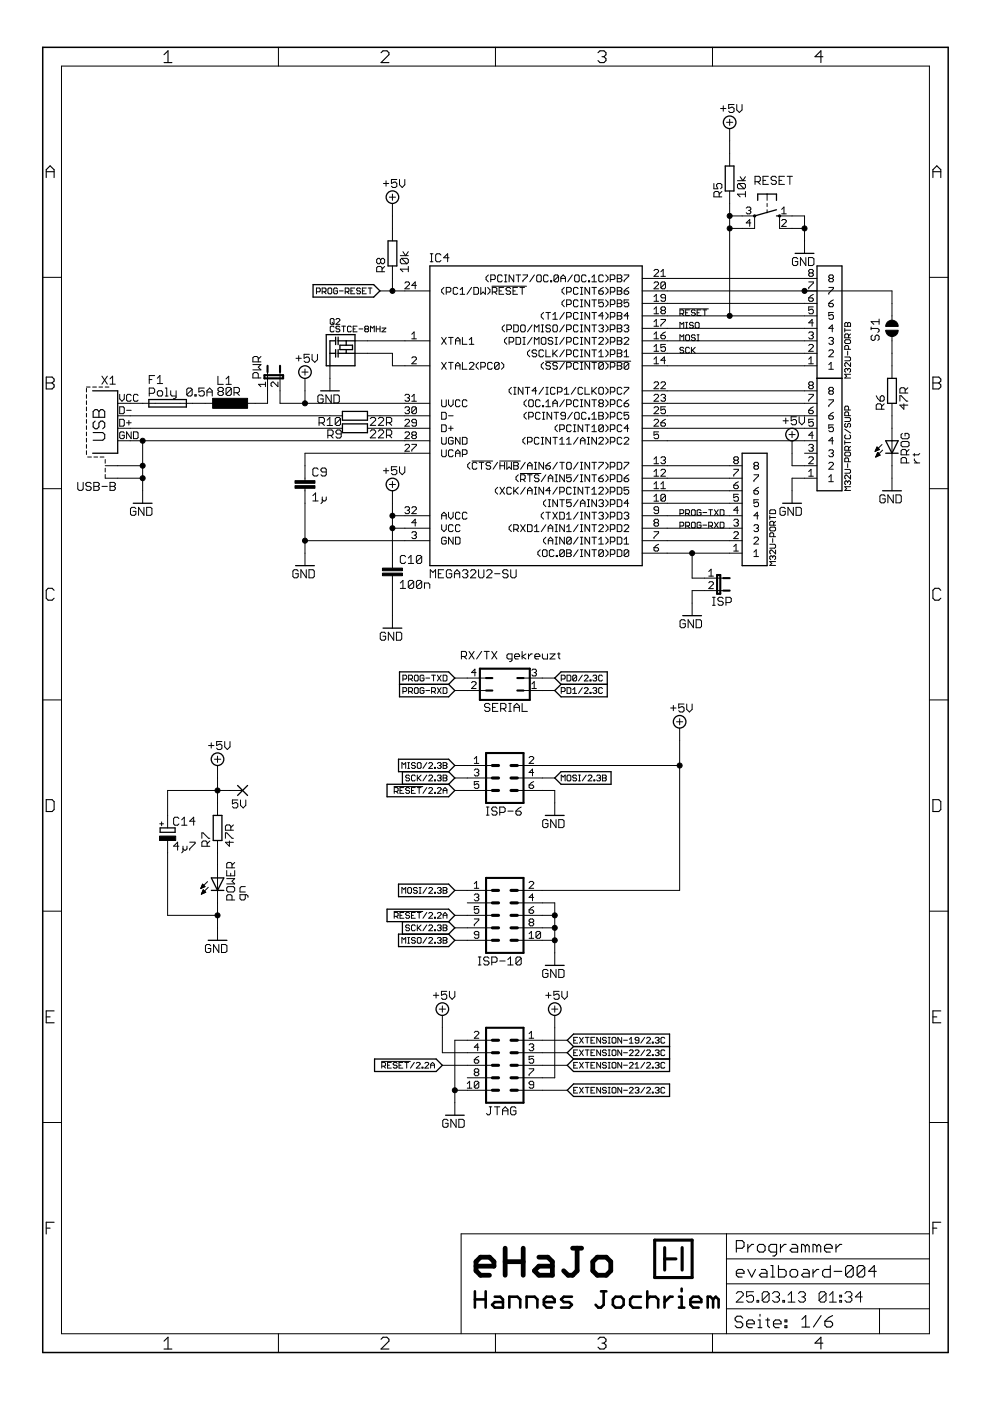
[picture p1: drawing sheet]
<svg xmlns="http://www.w3.org/2000/svg" width="210mm" height="297mm" viewBox="0 0 210 297" stroke-linecap="round" stroke-linejoin="round" font-family="sans-serif">
<g fill="#000" stroke="#000" stroke-width=".21">
<path d="M13 14v268.8zM59 10v4zM105 10v4zM151.1 10v4zM13 14h184.1zM81.3 38.9h1.1zM81.9 38.3v1.2zM83 38.1v.8zM83 38.9l.6-.3zM83 39.5l.3 .3zM83.6 38.6h.2zM83.8 38.6l.3 .3z"/>
<path d="M83.3 39.8h.5zM83 38.1h1.1zM84.1 38.9v.6zM83.8 39.8l.3-.3zM84.7 38.1v1.1zM84.7 39.2l.6 .6zM85.8 39.2l-.5 .6zM85.8 38.1v1.1zM151.4 38.9v1.1zM151.9 39.2v.3zM151.9 39.2l.3-.3zM152.2 38.9h.6z"/>
<path d="M152.8 23h1.1zM152.8 38.9l.3 .3zM153.1 39.2v.6zM152.8 40l.3-.2zM153.3 22.4v1.2zM154 25.9h1.4zM154.5 22.2v.8zM154.5 23l.6-.3zM154.7 32.6v2.6zM154.7 27.2v2.7zM154.7 25.3v1.3zM154.7 29.9v2.7z"/>
<path d="M154.5 23.6l.3 .3zM155.1 22.7h.2zM155.3 22.7l.3 .3zM154.8 23.9h.5zM154.5 22.2h1.1zM155.6 23v.6zM155.3 23.9l.3-.3zM156.2 22.2v1.1zM156.2 23.3l.6 .6zM156.4 39.2v.6zM156.4 39.2l.3-.3zM156.7 38.9h1.1z"/>
<path d="M156.8 23.9l.5-.6zM157.3 22.2v1.1zM156.9 37.5l.6 .8zM157.8 38.9l.2 .3zM158 39.2v.6zM158 39.8l-.2 .2zM156.4 38.3h1.6zM158 37.5l-.5 .8zM160.1 37.4v1.7zM160.1 37.4h.8zM160.6 38.5l.6 .6zM160.9 37.4l.3 .3z"/>
<path d="M160.1 38.5h.8zM161.2 37.7v.5zM161.2 38.2l-.3 .3zM161.8 37.4v1.7zM161.8 39.1h1.1zM161.8 38.2h.5zM161.8 37.4h1.1zM163.5 37.7v.3zM163.5 38l.3 .2zM163.8 37.4l-.3 .3zM163.8 38.2h.5zM163.5 38.8l.3 .3z"/>
<path d="M163.8 37.4h.5zM164.3 38.2l.3 .3zM163.8 39.1h.5zM164.3 37.4l.3 .3zM164.6 38.5v.3zM164.6 38.8l-.3 .3zM165.2 37.4v1.7zM165.2 39.1h1.1zM165.2 38.2h.6zM165.2 37.4h1.1zM166.9 37.4h1.1zM167.5 37.4v1.7z"/>
<path d="M9.1 58.8h3.9zM79.9 56.8v.8zM79.9 56.8l.2-.3zM79.9 55.1v.5zM80.1 54.8l-.2 .3zM80.1 56.5h.6zM79.9 55.6l.2 .3zM80.1 54.8h.3zM80.4 54.8l.3 .3zM80.1 55.9h.3zM80.7 56.5l.3 .3zM81 54.8l-.3 .3z"/>
<path d="M80.7 55.6l-.3 .3zM80.7 55.1v.5zM81 56.8v.8zM81.6 56.5l-.6 .6zM81 54.8h.3zM80.7 55.6l.3 .3zM81.3 54.8l.3 .3zM81 55.9h.3zM79.9 57.6h1.7zM81.6 55.1v.5zM81.6 55.6l-.3 .3zM82.5 41.8h1.4z"/>
<path d="M83.2 48.4v2.7zM83.2 56.4v2.6zM83.2 43.1v2.7zM83.2 41.1v1.4zM83.2 45.8v2.6zM84.9 57.1h1.7zM84.9 55.1v.5zM85.2 54.8l-.3 .3zM84.9 55.6l.3 .3zM85.2 54.8h1.1zM84.9 57.1l.5 .5zM85.4 53.4l.6 .8z"/>
<path d="M86.1 59.8l-.2 .2zM85.2 55.9h1.1zM86.3 54.8l.3 .3zM85.2 54.8l1.1 1.1zM86.6 56.5v1.1zM86.6 55.1v.5zM86.6 55.6l-.3 .3zM84.9 54.2h1.7zM86.6 53.4l-.6 .8zM86.1 59.8h.5zM88 59.8l-.7 .7zM91.2 55.5h.6z"/>
<path d="M91.2 53.8h.6zM91.5 53.8v1.7zM92.4 54.1v1.1zM92.4 55.2l.2 .3zM92.6 53.8l-.2 .3zM92.6 55.5h.6zM92.6 53.8h.6zM93.2 55.5l.3-.3zM93.2 53.8l.3 .3zM94.1 54.7h1.1zM94.9 53.8v1.7zM94.9 53.8l-.8 .9z"/>
<path d="M103.1 58.8v.5zM103.1 58.8l.4-.5zM103.1 59.3l.4 .5zM104.1 58.3v1.5zM104.1 58.3h.7zM104.8 58.3l.2 .2zM104.1 59.3h.7zM105 58.5v.5zM104.8 59.3l.2-.3zM105.5 58.5v1zM105.5 59.5l.2 .3zM105.7 58.3l-.2 .2z"/>
<path d="M105.7 59.8h.5zM105.7 58.3h.5zM106.2 59.8l.3-.3zM106.2 58.3l.3 .2zM107 59.8h.5zM107 58.3h.5zM107.2 58.3v1.5zM107.9 58.3v1.5zM107.9 58.3l1 1.5zM108.9 58.3v1.5zM109.4 58.3h1zM109.9 58.3v1.5z"/>
<path d="M110.9 58.3h.9zM110.9 59.5v.3zM111.8 58.3v.2zM111.8 58.5l-.9 1zM113.3 58.3l-1 1.5zM113.8 58.5v1zM113.8 59.5l.2 .3zM114 58.3l-.2 .2zM114 59.8h.5zM114 58.3h.5zM114.5 59.8l.3-.3zM114.8 58.5v1z"/>
<path d="M114.5 58.3l.3 .2zM115.3 58.5v1zM115.3 59.5l.2 .3zM115.3 58.5l.2-.2zM115.5 59.8h.5zM115.5 58.3h.5zM116 59.8l.2-.3zM116 58.3l.2 .2zM116.7 59.5v.3zM116.7 59.5h.3zM117 59.5v.3zM116.7 59.8h.3z"/>
<path d="M117.5 58.5v1zM117.5 58.5l.2-.2zM117.5 59.5l.9-1zM117.7 58.3h.5zM117.5 59.5l.2 .3zM118.2 58.3l.2 .2zM117.7 59.8h.5zM118.4 58.5v1zM118.4 59.5l-.2 .3zM118.9 58.8v1zM118.9 58.8l.5-.5zM118.9 59h1z"/>
<path d="M119.4 58.3l.5 .5zM119.9 58.8v1zM121.3 58.3l-.9 1.5zM121.8 58.5v1zM121.8 59.5l.3 .3zM122.1 58.3l-.3 .2zM122.1 59.8h.5zM122.1 58.3h.5zM122.6 59.8l.2-.3zM122.8 58.5v1zM122.6 58.3l.2 .2zM123.3 58.5v1z"/>
<path d="M123.3 59.5l.2 .3zM123.5 58.3l-.2 .2zM123.5 59.8h.5zM123.5 58.3h.5zM124 59.8l.3-.3zM124 58.3l.3 .2zM124.8 59.5v.3zM124.8 59.5h.2zM125 59.5v.3zM124.8 59.8h.2zM125.5 58.8l.5-.5zM125.5 59.8h1z"/>
<path d="M126 58.3v1.5zM127 58.5v1zM127 59.5l.2 .3zM127.2 58.3l-.2 .2zM127.2 59.8h.5zM127.2 58.3h.5zM127.7 59.8l.2-.3zM127.7 58.3l.2 .2zM128.4 59.8l.5-.5zM128.9 58.8v.5zM128.4 58.3l.5 .5zM129.4 58.3v1.5z"/>
<path d="M129.4 58.3h.7zM130.1 58.3l.3 .2zM129.4 59.3h.7zM130.4 58.5v.5zM130.4 59l-.3 .3zM130.9 58.3v1.5zM130.9 58.3h.7zM130.9 59h.7zM131.6 58.3l.2 .2zM131.6 59l.2 .3zM130.9 59.8h.7zM131.8 58.5v.3z"/>
<path d="M131.8 58.8l-.2 .2zM131.8 59.3v.2zM131.6 59.8l.2-.3zM132.3 58.3h1zM132.3 59.5v.3zM133.3 58.3v.2zM133.3 58.5l-1 1zM138.7 58.6l.9-1zM138.9 57.1l-.2 .3zM138.7 60l.2-.2zM138.9 57.1h.5zM138.9 59.8h.5z"/>
<path d="M138.7 58.6h.9zM139.6 57.4v.2zM139.4 57.1l.2 .3zM140.1 57.6l.5-.5zM140.1 58.6h1zM140.4 59.8h.5zM140.6 57.1v1.5zM140.9 59.8l.2 .2zM136.2 59h5.3zM151.4 40.9v.8zM151.6 40.6l-.2 .3zM151.4 40h.8z"/>
<path d="M151.6 40.6h.6zM152.2 40.6l.3 .3zM151.9 39.5l.3 .5zM152.5 40.9v.8zM152.5 41.2l.6-.6zM151.4 41.7h1.7zM154.7 40.5v2.6zM154.7 43.1v2.7zM154.7 45.8v2.6zM154.7 48.4v18.6zM154.7 45.8h2.7zM156.4 41.2h1.6z"/>
<path d="M156.4 39.8l.3 .2zM156.4 41.2l.5 .5zM157.4 45.8h2.6zM157.4 48.4h2.6zM154.7 48.4h2.7zM156.7 40h1.1zM156.7 38.9l1.1 1.1zM158 40.6v1.1zM158.2 44.1l.3-.2zM158.2 47.3h1zM158.5 43.9h.5zM158.2 45.1l.3 .2z"/>
<path d="M159 43.9l.2 .2zM158.7 44.6h.3zM159 44.6l.2 .3zM158.5 45.3h.5zM159 46.5v1.5zM158.2 47.3l.8-.8zM159.2 44.1v.3zM159.2 44.4l-.2 .2zM159.2 44.9v.2zM159.2 45.1l-.2 .2zM160 45.8v2.6zM162.6 43.1v.7z"/>
<path d="M162.6 44.5v.6zM162.6 41.1v1.4zM165.3 45.8v2.6zM165.7 44.4l.5-.5zM165.7 45.3h1zM166.7 47l-1 1zM166 46.5l-.3 .3zM166.2 43.9v1.4zM166 46.5h.5zM165.7 48h1zM166.7 46.8v.2zM166.5 46.5l.2 .3z"/>
<path d="M165.3 45.8h2.6zM165.3 48.4h2.6zM167.9 45.8h2.7zM167.9 48.4h2.7zM168 54.9v1.1zM168 56l.3 .3zM168.3 54.6l-.3 .3zM168.3 56.3h.6zM168.3 54.6h.6zM169.1 56l-.2 .3zM168.9 54.6l.2 .3zM169.1 55.5v.5z"/>
<path d="M168.6 55.5h.5zM169.7 54.6v1.7zM169.7 54.6l1.2 1.7zM170.6 59h2.6zM170.6 51.1v2.6zM170.6 45.8v2.6zM170.6 48.4v2.7zM141.5 59h29.1zM170.9 54.6v1.7zM171.4 54.6v1.7zM171.4 56.3h.9zM171.5 59.8h.9z"/>
<path d="M171.7 57.1l-.2 .3zM171.5 58.1v.3zM171.5 58.1l.2-.2zM171.5 57.4v.2zM171.7 57.1h.5zM171.5 58.4l.2 .2zM171.5 57.6l.2 .3zM171.7 57.9h.5zM172.2 57.1l.2 .3zM172.2 57.9l.2 .2zM171.7 58.6h.5zM172.3 56.3l.3-.3z"/>
<path d="M171.4 54.6h.9zM172.4 59.8v.2zM172.4 57.4v.2zM172.4 57.6l-.2 .3zM172.4 58.1v.3zM172.2 58.6l.2-.2zM172.6 54.9v1.1zM172.3 54.6l.3 .3zM175.7 58.5l.3-.2zM175.7 59.3v.2zM175.7 59.3l.3-.3zM175.7 58.5v.3z"/>
<path d="M176 58.3h.5zM175.7 59.5l.3 .3zM175.7 58.8l.3 .2zM176 59h.5zM176.5 58.3l.2 .2zM176.5 59l.2 .3zM176 59.8h.5zM176.7 58.5v.3zM176.7 58.8l-.2 .2zM176.7 59.3v.2zM176.5 59.8l.2-.3zM197.1 58.8h3.9z"/>
<path d="M21.6 79.8l1.2 1.6zM22.8 79.8l-1.2 1.6zM23.9 79.8v1.6zM31.6 79.6h1.2zM33.9 79.6v1.7zM46.2 79.8v1.7zM48.5 79.8v1.7zM53.6 79.3l.3-.3zM53.6 78.4h1.7zM53.6 75.9v.8zM53.6 75.9l.3-.3zM53.9 79h.6z"/>
<path d="M53.9 75.6h.6zM54.5 79l.3 .3zM54.5 75.6l.3 .3zM54.8 79.3v.8zM54.8 77.8l.5-.5zM54.8 75.9v.8zM54.8 76.2l.5-.6zM54.8 77.8l.5 .6zM53.6 77.3h1.7zM53.6 76.7h1.7zM62.8 76h1.1zM63.3 75.4v1.1z"/>
<path d="M64 78.9h1.3zM64.5 75.1v.9zM64.5 76l.5-.3zM64.7 78.2v1.3zM64.5 76.5l.2 .3zM65 75.7h.3zM65.3 75.7l.3 .3zM64.7 76.8h.6zM64.5 75.1h1.1zM65.6 76v.5zM65.6 76.5l-.3 .3zM66.2 75.1v1.2z"/>
<path d="M66.2 76.3l.5 .5zM66.7 76.8l.6-.5zM67.1 61.1v1.2zM67.1 61.1h.6zM67.3 75.1v1.2zM67.7 61.1l.2 .2zM67.1 61.9h.6zM67.9 61.3v.4zM67.9 61.7l-.2 .2zM68.3 61.1v1.2zM68.3 61.1h.6zM68.7 61.9l.4 .4z"/>
<path d="M68.9 61.1l.2 .2zM68.3 61.9h.6zM69.1 61.3v.4zM68.9 61.9l.2-.2zM69.5 61.3v.8zM69.5 62.1l.2 .2zM69.7 61.1l-.2 .2zM69.7 62.3h.4zM70 69.3v.9zM70 70.2l.2 .2zM70 67.8v.8zM70.2 67.5l-.2 .3z"/>
<path d="M69.7 61.1h.4zM70.3 62.1l-.2 .2zM70.2 69.2l-.2 .1zM70.2 70.4h.4zM70.2 67.5h.4zM70 68.6l.2 .2zM70.3 61.3v.8zM70.1 61.1l.2 .2zM70.4 68.4l.4 .4zM70.2 69.2h.4zM70.6 70.4l.2-.2zM70.6 67.5l.2 .3z"/>
<path d="M70.2 68.8h.4zM70.8 61.3v.8zM70.8 62.1l.1 .2zM70.6 69.2l.2 .1zM70.8 67.8v.8zM70.8 68.6l-.2 .2zM70.9 61.1l-.1 .2zM70.9 62.3h.5zM71.2 69.3v.3zM71.2 69.6l.2 .1zM71.2 68.8l.9-.8zM70.9 61.1h.5z"/>
<path d="M71.4 62.3l.2-.2zM71.2 69.3l.2-.1zM71.4 69.7h.4zM71.2 70.2l.2 .2zM71.2 67.8l.2-.3zM71.4 61.1l.2 .2zM71.6 61.7v.4zM71.2 61.7h.4zM71.4 69.2h.4zM71.8 69.7l.3 .3zM71.4 70.4h.4zM71.4 67.5h.4z"/>
<path d="M72 61.7h.8zM71.8 69.2l.3 .1zM72.1 70v.2zM71.8 70.4l.3-.2zM71.2 68.8h.9zM72.1 67.8v.2zM71.8 67.5l.3 .3zM72.5 69.2h.8zM72.9 69.2v1.2zM73.2 61.1v1.2zM73.2 61.1h.6zM73.6 61.9l.4 .4z"/>
<path d="M73.7 69.3v.9zM73.7 70.2l.2 .2zM73.8 61.1l.2 .2zM73.2 61.9h.6zM73.9 69.2l-.2 .1zM73.9 70.4h.4zM74 61.3v.4zM73.8 61.9l.2-.2zM73.9 69.2h.4zM74.3 70.4l.2-.2zM74.4 61.1v1.2zM74.4 62.3h.8z"/>
<path d="M74.4 61.7h.4zM74.3 69.2l.2 .1zM74.9 69.2v1.2zM74.9 70.4h.8zM74.9 69.7h.4zM74.4 61.1h.8zM75.6 61.3v.2zM75.6 61.5l.2 .2zM74.9 69.2h.8zM75.8 61.1l-.2 .2zM75.8 61.7h.4zM75.6 62.1l.2 .2z"/>
<path d="M76.1 69.7h.8zM75.8 61.1h.4zM76.2 61.7l.2 .2zM75.8 62.3h.4zM76.2 61.1l.2 .2zM76.4 61.9v.2zM76.4 62.1l-.2 .2zM76.8 61.1v1.2zM76.8 62.3h.9zM76.8 61.7h.5zM77.3 69.3l.2-.1zM77.3 70v.2z"/>
<path d="M77.3 70l.2-.3zM77.3 69.3v.3zM77.5 69.2h.4zM77.3 70.2l.2 .2zM77.3 69.6l.2 .1zM77.5 69.7h.4zM76.8 61.1h.9zM75.3 72.3h2.6zM75.3 74.9h2.6zM77.9 72.3h8zM77.9 74.9h5.3zM77.9 69.2l.2 .1z"/>
<path d="M77.9 69.7l.2 .3zM77.5 70.4h.4zM78.1 61.1h.8zM78.1 69.3v.3zM77.9 69.7l.2-.1zM78.1 70v.2zM77.9 70.4l.2-.2zM78.5 61.1v1.2zM78.5 69.2v1.2zM78.5 69.2l.5 .4zM79 69.6l.4-.4zM79.4 69.2v1.2z"/>
<path d="M79.8 69.2v1.2zM79.8 69.7h.8zM80.6 69.2v1.2zM81 69.6h.8zM81 70.4h.8zM81 70.4l.8-.8zM83.2 59v2.7zM80.6 61.7h2.6zM83.2 77.6h2.7zM83.2 74.9v2.7zM85.9 61.2l.9-.9zM85.9 61.7h5.2z"/>
<path d="M85.9 77.6h5.2zM85.9 72.3h5.2zM83.2 61.7h2.7zM85.9 61.2h.9zM86.8 60v.3zM86.6 59.8l.2 .2zM87.3 60.5h1zM87.3 77.1l1-.9zM87.3 70.9l.5-.5zM87.3 71.8h1zM87.3 75.9l.3-.2zM87.8 70.4v1.4z"/>
<path d="M88 59.8v1.4zM87.6 75.7h.4zM87.3 77.1h1zM88.3 75.9v.3zM88 75.7l.3 .2zM93.6 61.4v.5zM93.6 61.4l.5-.5zM93.6 76.8l1 1.5zM93.6 71.5l1 1.5zM93.6 61.9l.5 .5zM94.6 60.9v1.5zM94.6 60.9h.8z"/>
<path d="M94.6 76.8l-1 1.5zM94.6 71.5l-1 1.5zM95.1 76.8h1zM95.1 71.5h1zM95.4 60.9l.2 .3zM94.6 61.9h.8zM95.6 61.2v.5zM95.6 61.7l-.2 .2zM95.6 76.8v1.5zM95.6 71.5v1.5zM96.1 61.2v1zM96.1 62.2l.2 .2z"/>
<path d="M96.3 60.9l-.2 .3zM96.3 62.4h.5zM96.6 77.3v1zM96.6 77.3l.5-.5zM96.6 77.6h.9zM96.6 72v1zM96.6 72l.5-.5zM96.6 72.3h.9zM96.3 60.9h.5zM97 62.2l-.2 .2zM96.8 60.9l.2 .3zM97.1 76.8l.4 .5z"/>
<path d="M97.1 71.5l.4 .5zM97.5 77.3v1zM97.5 72v1zM97.6 61.4l.4-.5zM97.6 62.4h.9zM98 60.9v1.5zM98 76.8v1.5zM98 78.3h1zM98 71.5v1.5zM98 73h1zM100 60.9l-1 1.5zM99.5 78.3l1-1z"/>
<path d="M99.5 72l.5-.5zM99.5 73h1zM99.7 76.8l-.2 .3zM100 71.5v1.5zM99.7 76.8h.5zM100.5 60.9v1.5zM100.5 62.4h.7zM99.5 78.3h1zM100.5 77.1v.2zM100.2 76.8l.3 .3zM101 77.3v.5zM101.5 76.8l-.5 .5z"/>
<path d="M101.2 62.4l.3-.2zM100.5 60.9h.7zM101.5 61.2v1zM101.2 60.9l.3 .3zM101 77.8l.5 .5zM101.9 60.9v1.5zM101.9 62.4l.5-.5zM101.9 76.8v1.5zM101.9 76.8h.8zM102.4 61.9l.5 .5zM102.7 76.8l.2 .3zM101.9 77.8h.8z"/>
<path d="M102.9 60.9v1.5zM102.9 77.1v.5zM102.9 77.6l-.2 .2zM103.4 62.4l.5-.5zM103.4 77.1v.9zM103.4 78l.3 .3zM103.4 77.1l.3-.3zM103.7 78.3h.4zM103.9 61.4v.5zM103.4 60.9l.5 .5zM103.7 76.8h.4zM104.4 78l-.3 .3z"/>
<path d="M104.3 60.7h7.3zM104.4 60.9v1.5zM104.4 60.9h.7zM104.1 76.8l.3 .3zM104.9 61.9l.4 .5zM104.9 77.1v.9zM104.9 77.1l.2-.3zM104.9 78l.9-.9zM105.1 60.9l.2 .3zM104.4 61.9h.7zM105.1 76.8h.5zM104.9 78l.2 .3z"/>
<path d="M105.3 61.2v.5zM105.3 61.7l-.2 .2zM105.6 76.8l.2 .3zM105.1 78.3h.5zM105.8 60.9v1.5zM105.8 62.4h1zM105.8 61.7h.5zM105.8 77.1v.9zM105.8 78l-.2 .3zM106.3 78.3l.5-.5zM106.5 69.4v.5zM106.5 69.4l.5-.5z"/>
<path d="M105.8 60.9h1zM106.8 77.3v.5zM106.3 76.8l.5 .5zM106.5 69.9l.5 .5zM107 72v.5zM107 72l.5-.5zM107.3 61.2v.2zM107.3 61.4l.2 .3zM107.5 68.9v1.5zM107.5 68.9h.7zM107 72.5l.5 .5zM107.5 60.9l-.2 .3z"/>
<path d="M107.5 61.7h.5zM107.3 62.2l.2 .2zM107.9 71.5v1.5zM107.9 71.5h.8zM107.5 60.9h.5zM108 61.7l.3 .2zM107.5 62.4h.5zM108.2 68.9l.2 .2zM107.5 69.9h.7zM108 60.9l.3 .3zM108.3 61.9v.3zM108 62.4l.3-.2z"/>
<path d="M108.4 69.1v.5zM108.2 69.9l.2-.3zM108.7 71.5l.2 .3zM107.9 72.5h.8zM108.8 60.9v1.5zM108.8 62.4h.9zM108.8 61.7h.4zM108.9 68.9v1.5zM108.9 70.4h.7zM108.9 71.8v.5zM108.9 72.3l-.2 .2zM109.4 71.5v1.5z"/>
<path d="M109.4 73h.7zM109.6 70.4l.3-.3zM108.9 68.9h.7zM108.8 60.9h.9zM109.9 69.1v1zM109.6 68.9l.3 .2zM110.1 73l.3-.3zM109.4 71.5h.7zM110.2 60.9h1zM110.4 69.1v1zM110.4 70.1l.2 .3zM110.4 71.8v.9z"/>
<path d="M110.1 71.5l.3 .3zM110.4 69.1l.2-.2zM110.6 70.4h.5zM110.7 60.9v1.5zM110.9 73h.5zM110.9 71.5h.5zM110.6 68.9h.5zM111.1 70.4l.3-.3zM111.1 71.5v1.5zM111.4 69.1v1zM111.1 68.9l.3 .2zM112.8 68.9l-1 1.5z"/>
<path d="M112.8 71.5l-1 1.5zM111.8 74.7v.5zM111.8 74.7l.5-.5zM111.8 75.2l.5 .4zM112.8 74.4v.3zM112.8 74.7l.3 .2zM112.8 74.4l.3-.2zM113.1 74.9h.5zM112.8 75.4l.3 .2zM113.3 68.9v1.5zM113.3 68.9l.5 .5zM113.3 71.5v1.5z"/>
<path d="M113.3 71.5l.5 .5zM113.1 74.2h.5zM113.6 74.9l.2 .3zM113.1 75.6h.5zM113.8 69.4l.5-.5zM113.8 72l.5-.5zM113.6 74.2l.2 .2zM113.8 75.2v.2zM113.8 75.4l-.2 .2zM114.3 68.9v1.5zM114.3 71.5v1.5zM114.3 74.4v1z"/>
<path d="M114.3 75.4l.2 .2zM114.3 74.4l.2-.2zM114.5 75.6h.5zM114.8 66.7v.5zM114.8 66.7l.5-.4zM114.8 70.4h.5zM114.8 68.9h.5zM114.8 71.8v.9zM114.8 72.7l.2 .3zM114.8 77.3v.5zM115.3 76.8l-.5 .5zM115 68.9v1.5z"/>
<path d="M114.8 71.8l.2-.3zM115 73h.5zM114.5 74.2h.5zM115.3 75.4l-.3 .2zM114.8 67.2l.5 .5zM115 74.2l.3 .2zM114.8 77.8l.5 .5zM115 71.5h.5zM115.7 72.7l-.2 .3zM115.7 76.6h18zM115.7 66.3h1zM115.7 69.1v.3z"/>
<path d="M115.7 69.4l.3 .2zM115.7 71.8v.9zM115.5 71.5l.2 .3zM115.7 74.2v1.4zM115.7 75.6h1zM115.7 77.1v.2zM115.7 77.3l.3 .3zM115.7 69.1l.3-.2zM116 69.6h.5zM115.7 70.1l.3 .3zM115.7 77.1l.3-.3zM116 77.6h.5z"/>
<path d="M115.7 78l.3 .3zM116.2 66.3v1.4zM116.2 71.8v.2zM116.2 72l.3 .3zM116 68.9h.5zM116.5 69.6l.2 .3zM116 70.4h.5zM116.2 71.8l.3-.3zM116.5 72.3h.5zM116.2 72.7l.3 .3zM116 76.8h.5zM116.5 77.6l.2 .2z"/>
<path d="M116 78.3h.5zM116.5 68.9l.2 .2zM116.7 69.9v.2zM116.7 70.1l-.2 .3zM116.5 76.8l.2 .3zM116.7 77.8v.2zM116.7 78l-.2 .3zM116.5 71.5h.5zM117 72.3l.2 .2zM116.5 73h.5zM117 71.5l.2 .3zM117.2 72.5v.2z"/>
<path d="M117.2 72.7l-.2 .3zM117.2 66.7l.5-.4zM117.2 67.7h1zM117.2 69.1v1zM117.2 70.1l.3 .3zM117.2 74.2v1.4zM118.2 74.2l-1 1zM117.2 77.1v.2zM117.2 77.3l.3 .3zM117.5 68.9l-.3 .2zM117.5 70.4h.4zM117.5 74.9l.7 .7z"/>
<path d="M117.5 76.8l-.3 .3zM117.5 77.6h.4zM117.2 78l.3 .3zM117.7 66.3v1.4zM117.7 73h.5zM117.7 71.5h.5zM117.5 68.9h.4zM118.2 70.1l-.3 .3zM117.9 71.5v1.5zM117.5 76.8h.4zM117.9 77.6l.3 .2zM117.5 78.3h.4z"/>
<path d="M118.2 69.1v1zM117.9 68.9l.3 .2zM117.9 76.8l.3 .3zM118.2 77.8v.2zM118.2 78l-.3 .3zM119.7 66.3l-1 1.4zM119.7 68.9l-1 1.5zM119.7 71.5l-1 1.5zM119.7 74.2l-1 1.4zM119.7 76.8l-1 1.5zM119.2 61.4v.5zM119.2 61.4l.5-.5z"/>
<path d="M119.2 64.1v.5zM119.2 64.1l.5-.5zM119.2 61.9l.5 .5zM119.2 64.6l.5 .4zM120.1 60.9v1.5zM120.1 60.9h.8zM120.1 63.6v1.4zM120.1 63.6h.8zM120.1 66.3v1.4zM120.1 66.3h.8zM120.1 68.9v1.5zM120.1 68.9h.8z"/>
<path d="M120.1 71.5v1.5zM120.1 71.5h.8zM120.1 74.2v1.4zM120.1 74.2h.8zM120.1 76.8v1.5zM120.1 76.8h.8zM120.9 60.9l.2 .3zM120.1 61.9h.8zM120.9 63.6l.2 .2zM120.1 64.6h.8zM120.9 66.3l.2 .2zM120.1 67.2h.8z"/>
<path d="M120.9 68.9l.2 .2zM120.1 69.9h.8zM120.9 71.5l.2 .3zM120.1 72.5h.8zM120.9 74.2l.2 .2zM120.1 75.2h.8zM120.9 76.8l.2 .3zM120.1 77.8h.8zM121.1 61.2v.5zM120.9 61.9l.2-.2zM121.1 63.8v.5zM120.9 64.6l.2-.3z"/>
<path d="M121.1 66.5v.5zM120.9 67.2l.2-.2zM121.1 69.1v.5zM121.1 69.6l-.2 .3zM121.1 71.8v.5zM121.1 72.3l-.2 .2zM121.1 74.4v.5zM121.1 74.9l-.2 .3zM121.1 77.1v.5zM121.1 77.6l-.2 .2zM121.6 61.2v1zM121.6 62.2l.2 .2z"/>
<path d="M121.6 63.8v1zM121.6 64.8l.2 .2zM121.6 66.5v1zM121.6 67.5l.2 .2zM121.6 69.1v1zM121.6 70.1l.2 .3zM121.6 71.8v.9zM121.6 72.7l.2 .3zM121.6 74.4v1zM121.6 75.4l.2 .2zM121.6 77.1v.9zM121.6 78l.2 .3z"/>
<path d="M121.8 60.9l-.2 .3zM121.8 62.4h.5zM121.8 63.6l-.2 .2zM121.8 65h.5zM121.8 66.3l-.2 .2zM121.8 67.7h.5zM121.8 68.9l-.2 .2zM121.8 70.4h.5zM121.8 71.5l-.2 .3zM121.8 73h.5zM121.6 74.4l.2-.2zM121.8 75.6h.5z"/>
<path d="M121.8 76.8l-.2 .3zM121.8 78.3h.5zM121.8 60.9h.5zM122.3 62.4l.3-.2zM121.8 63.6h.5zM122.3 65l.3-.2zM121.8 66.3h.5zM122.3 67.7l.3-.2zM121.8 68.9h.5zM122.3 70.4l.3-.3zM121.8 71.5h.5zM122.3 73l.3-.3z"/>
<path d="M121.8 74.2h.5zM122.3 75.6l.3-.2zM121.8 76.8h.5zM122.3 78.3l.3-.3zM122.3 60.9l.3 .3zM122.3 63.6l.3 .2zM122.3 66.3l.3 .2zM122.3 68.9l.3 .2zM122.3 71.5l.3 .3zM122.3 74.2l.3 .2zM122.3 76.8l.3 .3zM123.1 62.4h.4z"/>
<path d="M123.1 60.9h.4zM123.1 65h.4zM123.1 63.6h.4zM123.1 67.7h.4zM123.1 66.3h.4zM123.1 70.4h.4zM123.1 68.9h.4zM123.1 73h.4zM123.1 71.5h.4zM123.1 75.6h.4zM123.1 74.2h.4zM123.1 78.3h.4z"/>
<path d="M123.1 76.8h.4zM123.3 68.9v1.5zM123.3 71.5v1.5zM123.3 60.9v1.5zM123.3 63.6v1.4zM123.3 66.3v1.4zM123.3 74.2v1.4zM123.3 76.8v1.5zM124 60.9v1.5zM124 60.9l1 1.5zM124 63.6v1.4zM124 63.6l1 1.4z"/>
<path d="M124 66.3v1.4zM124 66.3l1 1.4zM124 68.9v1.5zM124 68.9l1 1.5zM124 71.5v1.5zM124 71.5l1 1.5zM124 74.2v1.4zM124 74.2l1 1.4zM124 76.8v1.5zM124 76.8l1 1.5zM125 60.9v1.5zM125 63.6v1.4z"/>
<path d="M125 66.3v1.4zM125 68.9v1.5zM125 71.5v1.5zM125 74.2v1.4zM125 76.8v1.5zM125.5 60.9h1zM125.5 63.6h1zM125.5 66.3h1zM125.5 68.9h1zM125.5 71.5h1zM125.5 74.2h1zM125.5 76.8h1z"/>
<path d="M126 60.9v1.5zM126 63.6v1.4zM126 66.3v1.4zM126 68.9v1.5zM126 71.5v1.5zM126 74.2v1.4zM126 76.8v1.5zM127 61.7v.5zM127 62.2l.2 .2zM127 63.6v.7zM127 64.3l.4-.2zM127 67h.9z"/>
<path d="M127 69.1l.2-.2zM127.9 72l-.9 1zM127 74.7l.4-.5zM127 75.6h.9zM127 77.1v.9zM127 77.1l.2-.3zM127 78l.9-.9zM127.2 62.4h.5zM127 64.8l.2 .2zM127.2 68.9h.5zM127 70.1l.2 .3zM127 71.8l.2-.3z"/>
<path d="M127.2 76.8h.5zM127 78l.2 .3zM127.4 61.2l-.4 .5zM127.4 64.1h.3zM127.4 74.2v1.4zM127.7 62.4l.2-.2zM127 61.7h.7zM127.7 64.1l.2 .2zM127.2 65h.5zM127.7 66.3v1.4zM127 67l.7-.7zM127.7 68.9l.2 .2z"/>
<path d="M127.4 69.6h.3zM127.7 69.6l.2 .3zM127.2 70.4h.5zM127.2 71.5h.5zM127.7 76.8l.2 .3zM127.2 78.3h.5zM127.4 61.2l.5-.3zM127.9 61.9v.3zM127.7 61.7l.2 .2zM127 63.6h.9zM127.9 64.3v.5zM127.9 64.8l-.2 .2z"/>
<path d="M127.9 69.1v.3zM127.9 69.4l-.2 .2zM127.9 69.9v.2zM127.9 70.1l-.2 .3zM127 73h.9zM127.9 71.8v.2zM127.7 71.5l.2 .3zM127.9 77.1v.9zM127.9 78l-.2 .3zM128.4 62.4l.5-.5zM128.9 64.6l-.5 .4zM128.4 67.7l.5-.5z"/>
<path d="M128.9 69.9l-.5 .5zM128.4 73l.5-.5zM128.9 75.2l-.5 .4zM128.4 78.3l.5-.5zM128.9 61.4v.5zM128.4 60.9l.5 .5zM128.9 64.1v.5zM128.4 63.6l.5 .5zM128.9 66.7v.5zM128.4 66.3l.5 .4zM128.9 69.4v.5zM128.4 68.9l.5 .5z"/>
<path d="M128.9 72v.5zM128.4 71.5l.5 .5zM128.9 74.7v.5zM128.4 74.2l.5 .5zM128.9 77.3v.5zM128.4 76.8l.5 .5zM129.4 68.9v1.5zM129.4 68.9h.7zM129.4 60.9v1.5zM129.4 60.9h.7zM129.4 63.6v1.4zM129.4 63.6h.7z"/>
<path d="M129.4 66.3v1.4zM129.4 66.3h.7zM129.4 71.5v1.5zM129.4 71.5h.7zM129.4 74.2v1.4zM129.4 74.2h.7zM129.4 76.8v1.5zM129.4 76.8h.7zM130.1 60.9l.3 .3zM129.4 61.9h.7zM130.1 63.6l.3 .2zM129.4 64.6h.7z"/>
<path d="M130.1 66.3l.3 .2zM129.4 67.2h.7zM130.1 68.9l.3 .2zM129.4 69.9h.7zM130.1 71.5l.3 .3zM129.4 72.5h.7zM130.1 74.2l.3 .2zM129.4 75.2h.7zM130.1 76.8l.3 .3zM129.4 77.8h.7zM130.4 61.2v.5zM130.4 61.7l-.3 .2z"/>
<path d="M130.4 63.8v.5zM130.4 64.3l-.3 .3zM130.4 66.5v.5zM130.4 67l-.3 .2zM130.4 69.1v.5zM130.4 69.6l-.3 .3zM130.4 71.8v.5zM130.4 72.3l-.3 .2zM130.4 74.4v.5zM130.4 74.9l-.3 .3zM130.4 77.1v.5zM130.4 77.6l-.3 .2z"/>
<path d="M130.9 60.9v1.5zM130.9 60.9h.7zM130.9 61.7h.7zM130.9 63.6v1.4zM130.9 63.6h.7zM130.9 64.3h.7zM130.9 66.3v1.4zM130.9 66.3h.7zM130.9 67h.7zM130.9 68.9v1.5zM130.9 68.9h.7zM130.9 69.6h.7z"/>
<path d="M130.9 71.5v1.5zM130.9 71.5h.7zM130.9 72.3h.7zM130.9 74.2v1.4zM130.9 74.2h.7zM130.9 74.9h.7zM130.9 76.8v1.5zM130.9 76.8h.7zM130.9 77.6h.7zM131.6 60.9l.2 .3zM131.6 61.7l.2 .2zM130.9 62.4h.7z"/>
<path d="M131.6 63.6l.2 .2zM131.6 64.3l.2 .3zM130.9 65h.7zM131.6 66.3l.2 .2zM131.6 67l.2 .2zM130.9 67.7h.7zM131.6 68.9l.2 .2zM131.6 69.6l.2 .3zM130.9 70.4h.7zM131.6 71.5l.2 .3zM131.6 72.3l.2 .2zM130.9 73h.7z"/>
<path d="M131.6 74.2l.2 .2zM131.6 74.9l.2 .3zM130.9 75.6h.7zM131.6 76.8l.2 .3zM131.6 77.6l.2 .2zM130.9 78.3h.7zM131.8 61.2v.2zM131.8 61.4l-.2 .3zM131.8 61.9v.3zM131.6 62.4l.2-.2zM131.8 63.8v.3zM131.8 64.1l-.2 .2z"/>
<path d="M131.8 64.6v.2zM131.6 65l.2-.2zM131.8 66.5v.2zM131.8 66.7l-.2 .3zM131.8 67.2v.3zM131.6 67.7l.2-.2zM131.8 69.1v.3zM131.6 69.6l.2-.2zM131.8 69.9v.2zM131.8 70.1l-.2 .3zM131.8 71.8v.2zM131.6 72.3l.2-.3z"/>
<path d="M131.8 72.5v.2zM131.8 72.7l-.2 .3zM131.8 74.4v.3zM131.6 74.9l.2-.2zM131.8 75.2v.2zM131.8 75.4l-.2 .2zM131.8 77.1v.2zM131.6 77.6l.2-.3zM131.8 77.8v.2zM131.8 78l-.2 .3zM132.3 61.7v.5zM132.3 62.2l.3 .2z"/>
<path d="M132.3 63.6v.7zM132.3 64.3l.5-.2zM132.3 67h1zM132.3 69.1l.3-.2zM132.3 73l1-1zM132.3 74.7l.5-.5zM132.3 75.6h1zM132.3 77.1v.9zM132.6 76.8l-.3 .3zM133.3 77.1l-1 .9zM132.6 62.4h.5zM132.3 64.8l.3 .2z"/>
<path d="M132.6 68.9h.5zM132.3 70.1l.3 .3zM132.6 71.5l-.3 .3zM132.6 76.8h.5zM132.3 78l.3 .3zM132.8 61.2l-.5 .5zM132.8 64.1h.3zM132.8 74.2v1.4zM133.1 62.4l.2-.2zM132.3 61.7h.8zM133.1 64.1l.2 .2zM132.6 65h.5z"/>
<path d="M133.1 66.3v1.4zM133.1 66.3l-.8 .7zM133.1 68.9l.2 .2zM132.8 69.6h.3zM133.1 69.6l.2 .3zM132.6 70.4h.5zM132.6 71.5h.5zM133.1 76.8l.2 .3zM132.6 78.3h.5zM132.8 61.2l.5-.3zM133.3 61.9v.3zM133.1 61.7l.2 .2z"/>
<path d="M132.3 63.6h1zM133.3 64.3v.5zM133.1 65l.2-.2zM133.3 69.1v.3zM133.1 69.6l.2-.2zM133.3 69.9v.2zM133.3 70.1l-.2 .3zM132.3 73h1zM133.3 71.8v.2zM133.1 71.5l.2 .3zM133.3 77.1v.9zM133.3 78l-.2 .3z"/>
<path d="M138.7 61.2l.9-.9zM138.7 62.9l.4-.5zM138.7 63.9h.9zM138.7 65.6l.4-.5zM138.7 66.5h.9zM138.7 68.2l.4-.5zM138.7 69.2h.9zM138.7 70.9l.4-.5zM138.7 71.8h.9zM138.7 73.5l.4-.5zM138.7 74.5h.9zM138.7 76.2l.4-.5z"/>
<path d="M138.7 77.1h.9zM139.1 62.4v1.5zM139.1 65.1v1.4zM139.1 67.7v1.5zM139.1 70.4v1.4zM139.1 73v1.5zM139.1 75.7v1.4zM138.7 61.2h.9zM139.6 60v.3zM139.4 59.8l.2 .2zM140.1 60v1zM140.1 60l.3-.2z"/>
<path d="M140.1 61l1-1zM140.1 63.6l.3 .3zM140.1 62.7v.2zM140.1 62.9l.3 .3zM140.1 65.3l.3-.2zM140.1 66v.3zM140.1 66l.3-.2zM140.1 65.3v.3zM140.1 67.7h1zM140.1 68.9v.3zM140.1 71.1v.5zM140.1 71.6l.3 .2z"/>
<path d="M140.1 73v.7zM140.1 73.7l.5-.2zM140.1 76.4h1zM140.1 61l.3 .2zM140.4 63.9h.5zM140.1 62.7l.3-.3zM140.4 63.2h.7zM140.4 65.1h.5zM140.1 66.3l.3 .2zM140.1 65.6l.3 .2zM140.4 65.8h.5zM140.4 71.8h.5z"/>
<path d="M140.1 74.2l.3 .3zM140.6 70.6l-.5 .5zM140.6 73.5h.3zM140.4 61.2h.5zM140.9 63.9l.2-.3zM140.4 62.4h.5zM140.9 65.1l.2 .2zM140.9 65.8l.2 .2zM140.4 66.5h.5zM141.1 71.6l-.2 .2zM140.1 71.1h.8zM140.9 73.5l.2 .2z"/>
<path d="M140.4 74.5h.5zM140.9 75.7v1.4zM140.1 76.4l.8-.7zM141.1 60v1zM141.1 61l-.2 .2zM141.1 62.7v.9zM140.9 62.4l.2 .3zM141.1 65.3v.3zM141.1 65.6l-.2 .2zM141.1 66v.3zM141.1 66.3l-.2 .2zM141.1 67.7v.3z"/>
<path d="M141.1 68l-1 .9zM140.6 70.6l.5-.2zM141.1 71.4v.2zM140.9 71.1l.2 .3zM140.1 73h1zM141.1 73.7v.5zM141.1 74.2l-.2 .3zM136.2 61.7h5.3zM136.2 64.3h5.3zM136.2 67h5.3zM136.2 69.6h5.3zM136.2 72.3h5.3z"/>
<path d="M136.2 74.9h5.3zM136.2 77.6h5.3zM141.5 72.3h29.1zM141.5 77.6h29.1zM141.5 67h13.2zM141.5 61.7h29.1zM144.1 65.5h6.1zM144.2 68.3v1.3zM144.2 68.3l.4 .4zM144.2 71v1.2zM144.2 71l.4 .4zM144.2 73.8v.2z"/>
<path d="M144.2 74l.2 .3zM144.2 65.7v1.2zM144.2 65.7h.6zM144.4 73.6l-.2 .2zM144.4 74.3h.4zM144.2 74.7l.2 .2zM144.6 68.7l.4-.4zM145 71l-.4 .4zM144.6 66.5l.4 .4zM144.4 73.6h.4zM144.8 74.3l.2 .2zM144.4 74.9h.4z"/>
<path d="M144.8 65.7l.2 .2zM144.2 66.5h.6zM145 68.3v1.3zM145 71v1.2zM144.8 73.6l.2 .2zM145 74.5v.2zM145 74.7l-.2 .2zM145 65.9v.4zM144.8 66.5l.2-.2zM145.4 69.6h.4zM145.4 68.3h.4zM145.4 71.2v.8z"/>
<path d="M145.4 72l.2 .2zM145.4 73.8v.9zM145.4 74.7l.2 .2zM145.4 65.7v1.2zM145.4 66.9h.8zM145.4 66.3h.4zM145.6 68.3v1.3zM145.6 71l-.2 .2zM145.6 72.2h.4zM145.6 73.6l-.2 .2zM145.6 74.9h.4zM145.6 71h.4z"/>
<path d="M146 72.2l.2-.2zM145.6 73.6h.4zM146 74.9l.2-.2zM146.2 68.6v.1zM146.2 68.7l.2 .3zM146.2 71.2v.8zM146 71l.2 .2zM146 73.6l.2 .2zM145.4 65.7h.8zM146.4 68.3l-.2 .3zM146.4 69h.4zM146.2 69.4l.2 .2z"/>
<path d="M146.6 71.2v.2zM146.6 71.4l.2 .2zM146.6 73.6v1.3zM147.4 73.6l-.8 .9zM146.6 65.9v.2zM146.6 66.1l.2 .2zM146.4 68.3h.4zM146.8 69l.2 .2zM146.4 69.6h.4zM146.8 71l-.2 .2zM146.8 71.6h.4zM146.6 72l.2 .2z"/>
<path d="M146.8 74.3l.6 .6zM146.8 65.7l-.2 .2zM146.8 66.3h.4zM146.6 66.7l.2 .2zM146.8 68.3l.2 .3zM147 69.2v.2zM147 69.4l-.2 .2zM146.8 71h.4zM147.2 71.6l.2 .2zM146.8 72.2h.4zM146.8 65.7h.4zM147.2 66.3l.2 .2z"/>
<path d="M146.8 66.9h.4zM147.4 68.6v.8zM147.4 69.4l.2 .2zM147.2 71l.2 .2zM147.4 71.8v.2zM147.4 72l-.2 .2zM147.2 65.7l.2 .2zM147.4 66.5v.2zM147.2 66.9l.2-.2zM147.6 68.3l-.2 .3zM147.6 69.6h.4zM147.8 72.2h.4z"/>
<path d="M147.8 71h.4zM147.8 65.7v1.2zM147.8 66.9h.8zM147.8 66.3h.4zM147.6 68.3h.4zM148 69.6l.2-.2zM148 71v1.2zM148.2 68.6v.8zM148 68.3l.2 .3zM147.8 65.7h.8zM149 65.7h.8zM149.4 65.7v1.2z"/>
<path d="M154.7 67h15.9zM170.6 77.6h2.6zM170.6 74.9h2.6zM170.6 72.3h2.6zM170.6 69.6h2.6zM170.6 67h2.6zM170.6 64.3h2.6zM170.6 61.7h2.6zM141.5 69.6h29.1zM141.5 74.9h29.1zM141.5 64.3h29.1zM170.6 61.7h18.5z"/>
<path d="M171.5 76.2l.5-.5zM171.5 77.1h.9zM171.5 74.5l.9-1zM171.5 70.6l.2-.2zM171.5 68.5h.9zM171.5 65.1v.7zM171.5 65.8l.5-.2zM171.5 63.2v.4zM171.5 63.6l.2 .3zM171.5 61v.2zM171.7 73l-.2 .3zM171.7 70.4h.5z"/>
<path d="M171.5 71.6l.2 .2zM171.5 66.3l.2 .2zM171.7 63.9h.5zM172 75.7v1.4zM172 65.6h.2zM172 62.7l-.5 .5zM171.7 73h.5zM172.2 70.4l.2 .2zM172 71.1h.2zM172.2 71.1l.2 .3zM171.7 71.8h.5zM172.2 67.7v1.5z"/>
<path d="M172.2 67.7l-.7 .8zM172.2 65.6l.2 .2zM171.7 66.5h.5zM172.2 63.9l.2-.3zM171.5 63.2h.7zM171.5 74.5h.9zM172.4 73.3v.2zM172.2 73l.2 .3zM172.4 70.6v.3zM172.2 71.1l.2-.2zM172.4 71.4v.2zM172.4 71.6l-.2 .2z"/>
<path d="M171.5 65.1h.9zM172.4 65.8v.5zM172.2 66.5l.2-.2zM172 62.7l.4-.3zM172.4 63.4v.2zM172.2 63.2l.2 .2zM171.5 61l.9-1zM175.7 77.3l.5-.5zM175.7 78.3h1zM175.7 75.6l1-.9zM175.7 71.8l.3-.3zM175.7 69.6h1z"/>
<path d="M175.7 66.3v.7zM175.7 67l.5-.3zM175.7 64.3v.5zM175.7 64.8l.3 .2zM175.7 60.9h1zM175.7 62.2v.2zM175.7 74.4l.3-.2zM176 71.5h.5zM175.7 72.7l.3 .3zM175.7 67.5l.3 .2zM176 65h.5zM176.2 76.8v1.5z"/>
<path d="M176.2 66.7h.3zM176.2 63.8l-.5 .5zM176 74.2h.5zM176.5 71.5l.2 .3zM176.2 72.3h.3zM176.5 72.3l.2 .2zM176 73h.5zM176.5 68.9v1.5zM175.7 69.6l.8-.7zM176.5 66.7l.2 .3zM176 67.7h.5zM176.5 65l.2-.2z"/>
<path d="M175.7 64.3h.8zM175.7 75.6h1zM176.7 74.4v.3zM176.5 74.2l.2 .2zM176.7 71.8v.2zM176.7 72l-.2 .3zM176.7 72.5v.2zM176.7 72.7l-.2 .3zM175.7 66.3h1zM176.7 67v.5zM176.7 67.5l-.2 .2zM176.2 63.8l.5-.2z"/>
<path d="M176.7 64.6v.2zM176.5 64.3l.2 .3zM176.7 60.9v.3zM176.7 61.2l-1 1zM179.1 79.4h1.2zM179.1 78.3v.4zM179.1 78.3l.2-.2zM179.1 77.1v.4zM179.1 77.5l.2 .2zM179.1 76.5h1zM179.1 73.4v.7zM179.1 73.4l.2-.1z"/>
<path d="M179.1 72.2v.4zM179.1 72.6l.2 .2zM179.1 71v.6zM179.1 71l.2-.2zM179.1 69.6v.8zM179.1 68.6v.6zM179.3 68.4l-.2 .2zM179.1 78.7l.2 .2zM179.3 78.1h.2zM179.3 76.9l-.2 .2zM179.3 73.3h.4zM179.3 72.8h.8z"/>
<path d="M179.3 72l-.2 .2zM179.3 70.8h.4zM179.3 68.4h.2zM179.1 79.4l.4 .4zM179.5 78.1l.2 .2zM179.3 76.9h.2zM179.5 68.4l.2 .2zM179.7 78.3v.2zM179.9 78.1l-.2 .2zM179.7 74.5v.8zM179.7 73.3l.2 .1zM179.7 70.8l.2 .2z"/>
<path d="M179.9 68.4l-.2 .2zM179.7 68.6v.6zM179.9 78.1h.2zM179.9 73.4v.7zM179.9 71v.6zM179.9 71.2l.4-.4zM179.9 68.4h.2zM180.1 78.1l.2 .2zM180.1 76.5l.2-.2zM179.1 75.7h1zM180.1 72.8l.2-.2zM179.3 72h.8z"/>
<path d="M180.1 68.4l.2 .2zM180.3 78.3v.4zM180.1 78.9l.2-.2zM180.3 76.9v.8zM179.5 76.9l.8 .8zM180.3 75.9v.4zM180.1 75.7l.2 .2zM179.1 74.1h1.2zM180.3 72.2v.4zM180.1 72l.2 .2zM179.1 71.6h1.2zM179.1 70h1.2z"/>
<path d="M179.1 69.2h1.2zM180.3 68.6v.6zM184.7 71.3v.6zM184.7 71.9l.3 .3zM184.7 69.3v.6zM184.7 68.2h1.7zM185 71.1l-.3 .2zM185 72.2h.3zM185.3 72.2l.2-.3zM184.7 68.2l.6 .6zM185.5 71.3v.6zM185.8 71.1l-.3 .2z"/>
<path d="M185.8 71.1h.3zM186.1 71.1l.3 .2zM186.4 70.2l-.3 .3zM184.7 69.6h1.4zM186.4 71.3v.6zM186.1 72.2l.3-.3zM186.4 69.9v.3zM186.1 69.6l.3 .3zM186.4 67.6v1.2zM189.1 64.3v2.7zM189.1 72.3v2.6zM189.1 67v.9z"/>
<path d="M189.1 71.3v1zM189.1 77.6v2.6zM189.1 61.7v2.6zM189.1 74.9v2.7zM18.3 95.6v.8zM18.3 94.3v.7zM18.3 92.9v.8zM18.3 91.6v.8zM18.3 90.3v.8zM18.3 88.9v.8zM18.3 87.6v.8zM18.3 86.3v.8z"/>
<path d="M18.3 85v.8zM18.3 83.6v.9zM18.3 82.3v.8zM18.3 82.1h.8zM18.6 96.9h.8zM19.6 82.1h.8zM19.9 96.9h.8zM21 82.1h.8zM21.2 96.9h.8zM22.3 82.1h.8zM22.3 97.4v.8zM23.9 79.8l-.6 .5z"/>
<path d="M23.3 81.4h1.1zM22.3 98.7h2.7zM25 98.7h5.2zM25.4 83.6v1zM25.4 84.6l.5 .5zM25.4 86.3v1.4zM25.4 87.7h.7zM25.4 88.9v1.5zM25.4 90.4h.7zM25.4 91.8v1zM25.4 92.8l.2 .2zM25.4 91.8l.2-.2z"/>
<path d="M25.6 93h.5zM25.9 85.1l.5-.5zM26.1 87.7l.3-.2zM25.4 86.3h.7zM26.1 90.4l.3-.3zM25.4 88.9h.7zM25.6 91.6h.5zM26.1 93l.3-.2zM26.4 83.6v1zM26.4 86.5v1zM26.1 86.3l.3 .2zM26.4 89.2v.9z"/>
<path d="M26.1 88.9l.3 .3zM26.1 91.6l.3 .2zM26.4 92.3v.5zM25.9 92.3h.5zM26.8 83.9v.9zM26.8 84.8l.3 .3zM26.8 87h1zM26.8 89.6h1zM26.8 91.6v1.4zM26.8 91.6l1 1.4zM27.1 83.6l-.3 .3zM27.1 85.1h.5z"/>
<path d="M27.3 89.2v.9zM27.1 83.6h.5zM27.6 85.1l.2-.3zM25 85.5h2.6zM25 88.2h2.6zM25 90.8h2.6zM25 93.4h2.6zM27.6 93.4h2.6zM27.6 88.2h42.4zM27.6 85.5h2.6zM27.6 83.6l.2 .3zM27.8 91.6v1.4z"/>
<path d="M28.3 83.9v.9zM28.3 84.8l.3 .3zM28.3 91.6v1.4zM28.3 93h.7zM28.3 83.9l.3-.3zM28.6 85.1h.4zM28.6 83.6h.4zM29 85.1l.3-.3zM29 93l.3-.2zM28.3 91.6h.7zM29 83.6l.3 .3zM29.3 91.8v1z"/>
<path d="M29 91.6l.3 .2zM30.2 85.5h2.7zM30.2 98.7v2.7zM30.2 93.4v5.3zM31.6 82.3v1.7zM31.6 82.3h.9zM31.6 79.6v1.7zM31.6 80.5h.6zM32.5 82.3l.3 .2zM31.6 83.4h.9zM32.8 82.5v.6zM32.5 83.4l.3-.3z"/>
<path d="M32.9 85.5h5.3zM33.4 83.1v.6zM33.4 83.7l.2 .3zM33.9 79.6l-.5 .6zM33.4 81.3h1.1zM33.6 84h.6zM33.6 82.8l-.2 .3zM34.2 84l.3-.3zM33.6 82.8h.6zM34.5 83.1v.6zM34.2 82.8l.3 .3zM35.1 82.3h.2z"/>
<path d="M35.1 84h.5zM35.3 82.3v1.7zM36.2 82.8v.9zM36.2 83.7l.3 .3zM36.5 84h.8zM36.8 84.5h.2zM37.3 82.8v1.5zM37 84.5l.3-.2zM39.6 82.5v1.2zM39.6 82.5l.3-.2zM39.6 83.7l1.1-1.2zM39.9 82.3h.5z"/>
<path d="M39.6 83.7l.3 .3zM40.4 82.3l.3 .2zM39.9 84h.5zM40.7 82.5v1.2zM40.4 84l.3-.3zM38.2 85.5h2.6zM40.8 85.5h2.7zM41.3 83.7v.3zM41.3 83.7h.3zM41.6 83.7v.3zM41.3 84h.3zM42.2 82.3v.8z"/>
<path d="M42.2 83.1l.5-.3zM42.2 83.7l.3 .3zM42.7 82.8h.3zM43 82.8l.3 .3zM42.5 84h.5zM42.2 82.3h1.1zM43.3 83.1v.6zM43 84l.3-.3zM43.5 85.5h2.6zM43.9 82.8v1.2zM43.9 82.8l.5-.5zM43.9 83.1h1.1z"/>
<path d="M44.4 82.3l.6 .5zM45 82.8v1.2zM46.2 82.4l.3-.3zM46.2 83.3v.3zM46.2 83.3l.3-.3zM46.2 82.4v.3zM46.2 81.5h1.1zM46.5 82.1h.6zM46.2 83.6l.3 .2zM46.2 82.7l.3 .3zM46.5 83h.6zM47.1 82.1l.2 .3z"/>
<path d="M47.1 83l.2 .3zM46.5 83.8h.6zM47.3 82.4v.3zM47.1 83l.2-.3zM47.3 83.3v.3zM47.1 83.8l.2-.2zM47.9 82.4v1.2zM48.2 82.1l-.3 .3zM49 82.4l-1.1 1.2zM47.9 80.3l.6-.5zM47.9 81.5h1.1zM48.2 82.1h.6z"/>
<path d="M47.9 83.6l.3 .2zM48.8 82.1l.2 .3zM48.2 83.8h.6zM49 82.4v1.2zM49 83.6l-.2 .2zM49.6 82.1v1.7zM49.6 82.1h.9zM50.2 83.3l.6 .5zM50.5 82.1l.3 .3zM49.6 83.3h.9zM50.8 82.4v.6zM50.5 83.3l.3-.3z"/>
<path d="M53.6 79.3v.8zM51.4 85.5h2.7zM54.1 85.5h2.6zM54.8 81.5h1.5zM54.8 81.5l.5 .5zM53.6 80.1h1.7zM56.3 81v1zM56.7 80.2v2.7zM56.7 78.9v1.3zM56.7 82.9v2.6zM57.5 81.3v.4zM57.5 81.7l.2 .3z"/>
<path d="M57.7 81l-.2 .3zM57.7 81h.3zM58.9 81v1zM58 81l.9 1zM59.4 80.2v2.7zM59.4 78.9v1.3zM59.4 82.9v2.6zM59.4 85.5h5.3zM64.7 80.2v2.7zM64.7 98.7v2.7zM64.7 85.5h21.2zM64.7 82.9v2.6z"/>
<path d="M64.7 96.1v2.6zM64.7 96.1h21.2zM66.3 99.5v1.1zM66.6 99.2l-.3 .3zM66.6 99.2h.6zM67.4 84v1.2zM67.4 85.2l.3 .2zM67.2 99.2l.3 .3zM67.6 88.5v1.7zM67.6 88.5h.9zM67.7 83.7l-.3 .3zM67.7 85.4h.5z"/>
<path d="M68 99.5v.3zM68 99.8l.3 .3zM68.2 89.7l.6 .5zM67.7 83.7h.5zM68.2 85.4l.3-.2zM68 99.5l.3-.3zM68.2 83.7l.3 .3zM68.5 84.6v.6zM68 84.6h.5zM68.5 88.5l.3 .3zM67.6 89.7h.9zM68.8 88.8v.6z"/>
<path d="M68.8 89.4l-.3 .3zM68.3 99.2h.6zM69.1 83.7v1.7zM69.1 83.7l1.1 1.7zM68.9 99.2l.3 .3zM69.4 89.1l.5-.6zM69.4 90.2h1.1zM69.5 91.2v1.7zM69.5 91.2h.9zM69.9 88.5v1.7zM70 80.2v2.7zM70 88.2h2.6z"/>
<path d="M70 90.8h2.6zM70 77.6v2.6zM27.6 90.8h42.4zM70.1 92.3l.5 .6zM70.2 83.7v1.7zM70.4 91.2l.2 .3zM69.5 92.3h.9zM70.6 91.5v.5zM70.6 92l-.2 .3zM70.8 83.7v1.7zM70.8 85.4h.8zM71.1 88.8v1.1z"/>
<path d="M71.4 88.5l-.3 .3zM71.1 89.9l1.1-1.1zM71.2 92.6l.3 .3zM71.2 91.5v.2zM71.2 91.7l.3 .3zM71.4 88.5h.5zM71.1 89.9l.3 .3zM71.5 92.9h.6zM71.5 91.2l-.3 .3zM71.5 92h.8zM71.6 85.4l.3-.2zM70.8 83.7h.8z"/>
<path d="M71.9 88.5l.3 .3zM71.4 90.2h.5zM71.9 84v1.2zM71.6 83.7l.3 .3zM72.3 92.6l-.2 .3zM71.5 91.2h.6zM72.2 88.8v1.1zM71.9 90.2l.3-.3zM72.3 91.5v1.1zM72.1 91.2l.2 .3zM78.5 90.2l1.1-1.1zM78.5 92.8l1.1-1.1z"/>
<path d="M78.5 88.8l.3-.3zM78.8 91.1l-.3 .3zM78.8 88.5h.6zM78.8 91.1h.6zM78.5 90.2h1.1zM79.6 88.8v.3zM79.4 88.5l.2 .3zM78.5 92.8h1.1zM79.6 91.4v.3zM79.4 91.1l.2 .3zM81.3 89.1l-1.1 1.1zM80.2 92.8l1.1-1.1z"/>
<path d="M80.5 88.5l-.3 .3zM80.5 91.1l-.3 .3zM77.9 88.2h2.7zM77.9 90.8h2.7zM80.6 88.2h5.3zM80.6 90.8h5.3zM80.5 88.5h.6zM80.5 91.1h.6zM81.3 99.8h1.1zM80.2 90.2h1.1zM81.3 88.8v.3zM81.1 88.5l.2 .3z"/>
<path d="M80.2 92.8h1.1zM81.3 91.4v.3zM81.1 91.1l.2 .3zM81.9 99.2v1.2zM81.9 88.5v1.7zM81.9 88.5h.9zM81.9 91.1v1.7zM81.9 91.1h.9zM82.5 89.6l.6 .6zM82.5 92.3l.6 .5zM82.8 88.5l.3 .3zM81.9 89.6h.9z"/>
<path d="M82.8 91.1l.3 .3zM81.9 92.3h.9zM83 99v.8zM83 99.8l.6-.3zM83.1 88.8v.5zM83.1 89.3l-.3 .3zM83.1 91.4v.6zM83.1 92l-.3 .3zM83.6 99.5h.2zM83.8 99.5l.3 .3zM83 99h1.1zM84.1 99.8v.6z"/>
<path d="M84.7 99v1.1zM86.1 83.6l-.2 .3zM86.1 86.3l-.2 .2zM85.9 90.4l.9-1zM85.9 93l.9-.9zM85.9 95.7l.9-1zM85.9 85.5h5.2zM85.9 88.2h5.2zM85.9 90.8h5.2zM85.9 93.4h5.2zM85.9 96.1h5.2zM30.2 93.4h55.7z"/>
<path d="M86.1 83.6h.5zM85.9 84.8l.2 .3zM86.1 86.3h.5zM85.9 87.5l.2 .2zM86.1 88.9l-.2 .3zM86.1 91.6l-.2 .2zM85.9 94.4l.2-.2zM86.6 83.6l.2 .3zM86.3 84.3h.3zM86.6 84.3l.2 .3zM86.1 85.1h.5zM86.6 86.3l.2 .2z"/>
<path d="M86.3 87h.3zM86.6 87l.2 .2zM86.1 87.7h.5zM86.1 88.9h.5zM86.1 91.6h.5zM86.1 94.2h.5zM86.8 83.9v.2zM86.8 84.1l-.2 .2zM86.8 84.6v.2zM86.6 85.1l.2-.3zM86.8 86.5v.2zM86.6 87l.2-.3z"/>
<path d="M86.8 87.2v.3zM86.6 87.7l.2-.2zM85.9 90.4h.9zM86.8 89.2v.2zM86.6 88.9l.2 .3zM85.9 93h.9zM86.8 91.8v.3zM86.6 91.6l.2 .2zM85.9 95.7h.9zM86.8 94.4v.3zM86.6 94.2l.2 .2zM87.3 84.1l.5-.5z"/>
<path d="M87.3 85.1h1zM87.3 86.5v1zM87.3 86.5l.3-.2zM87.3 87.5l1-1zM87.3 90.1l.3 .3zM87.3 89.2v.2zM87.3 89.4l.3 .2zM87.3 91.8l.3-.2zM87.3 92.5v.3zM87.3 92.5l.3-.2zM87.3 91.8v.3zM87.3 94.2h1z"/>
<path d="M87.3 95.4v.3zM87.6 86.3h.4zM87.3 87.5l.3 .2zM87.6 90.4h.4zM87.6 88.9l-.3 .3zM87.6 89.6h.7zM87.6 91.6h.4zM87.3 92.8l.3 .2zM87.3 92.1l.3 .2zM87.6 92.3h.4zM87.8 83.6v1.5zM88 86.3l.3 .2z"/>
<path d="M87.6 87.7h.4zM88 90.4l.3-.3zM87.6 88.9h.4zM88 91.6l.3 .2zM88 92.3l.3 .2zM87.6 93h.4zM88.3 86.5v1zM88 87.7l.3-.2zM88.3 89.2v.9zM88 88.9l.3 .3zM88.3 91.8v.3zM88 92.3l.3-.2z"/>
<path d="M88.3 92.5v.3zM88 93l.3-.2zM88.3 94.2v.2zM88.3 94.4l-1 1zM93.6 84.8v1.2zM93.6 86l.3 .2zM93.6 87.4v1.5zM93.6 88.9h.8zM93.6 90.1v1.4zM93.6 91.5h.8zM93.6 92.7v1.2zM93.6 93.9l.3 .3z"/>
<path d="M93.6 95.4v1.2zM93.6 96.6l.3 .2zM93.9 86.2h.5zM93.9 94.2h.5zM93.9 96.8h.5zM94.4 86.2l.2-.2zM94.4 88.9l.2-.3zM93.6 87.4h.8zM94.4 91.5l.2-.2zM93.6 90.1h.8zM94.4 94.2l.2-.3zM94.6 96.6l-.2 .2z"/>
<path d="M94.6 84.8v1.2zM94.6 87.7v.9zM94.4 87.4l.2 .3zM94.6 90.3v1zM94.4 90.1l.2 .2zM94.6 92.7v1.2zM94.6 95.4v1.2zM95.1 84.8v.9zM95.1 85.7l.5 .5zM95.1 88.2h1zM95.1 90.8h1zM95.1 93v.9z"/>
<path d="M95.1 93.9l.3 .3zM95.1 95.6v1zM95.1 96.6l.3 .2zM95.1 93l.3-.3zM95.4 94.2h.4zM95.1 95.6l.3-.2zM95.4 96.8h.4zM95.6 86.2l.5-.5zM95.6 90.3v1zM95.4 92.7h.4zM95.8 94.2l.3-.3zM95.4 95.4h.4z"/>
<path d="M96.1 96.6l-.3 .2zM96.1 84.8v.9zM95.8 92.7l.3 .3zM96.1 93.4v.5zM95.6 93.4h.5zM95.8 95.4l.3 .2zM96.6 85v1zM96.6 86l.2 .2zM96.6 92.7v1.5zM96.6 92.7l.9 1.5zM96.6 95.9v.9zM96.6 95.9l.5-.5z"/>
<path d="M96.6 96.1h.9zM96.8 84.8l-.2 .2zM96.8 86.2h.5zM97.1 95.4l.4 .5zM96.8 84.8h.5zM97.3 86.2l.2-.2zM97.3 84.8l.2 .2zM97.5 92.7v1.5zM97.5 95.9v.9zM98 85v1zM98 86l.3 .2zM98 92.7v1.5z"/>
<path d="M98 94.2h.8zM98 95.4v1.4zM98 95.4h.8zM98.3 84.8l-.3 .2zM98.3 86.2h.5zM98.3 84.8h.5zM98.8 86.2l.2-.2zM98.8 94.2l.2-.3zM98 92.7h.8zM98.8 95.4l.2 .2zM98 96.3h.8zM98.8 84.8l.2 .2z"/>
<path d="M99 93v.9zM98.8 92.7l.2 .3zM99 95.6v.5zM99 96.1l-.2 .2zM99.2 98.5v.5zM99.7 98l-.5 .5zM99.2 99l.5 .5zM100.1 97.7h4.4zM100.1 98.3v.9zM100.1 99.2l.3 .3zM100.1 98.3l.3-.3zM100.4 99.5h.5z"/>
<path d="M100.4 98h.5zM101.1 99.2l-.2 .3zM100.9 98l.2 .3zM101.6 98h1zM102.1 98v1.5zM103.1 98.3v.2zM103.1 98.5l.2 .2zM103.1 98.3l.2-.3zM103.3 98.7h.5zM103.1 99.2l.2 .3zM103.3 98h.5zM103.8 98.7l.2 .3z"/>
<path d="M103.3 99.5h.5zM103.8 98l.2 .3zM104 99v.2zM104 99.2l-.2 .3zM105.5 98l-1 1.5zM105.9 97.7h4.4zM106 98v1.5zM106 98.7h1zM107 98v1.5zM107.5 98v1.5zM107.5 99.5l.4-.5zM107.9 82.6v.5z"/>
<path d="M107.9 82.6l.5-.5zM107.9 99l.5 .5zM107.9 83.1l.5 .5zM108.4 98v1.5zM108.9 83.6h.5zM108.9 82.1h.5zM108.9 98v1.5zM108.9 98h.7zM108.9 98.7h.7zM109.2 82.1v1.5zM109.6 98l.3 .3zM109.6 98.7l.3 .3z"/>
<path d="M108.9 99.5h.7zM109.9 82.1v1.5zM109.9 82.1l1 1.5zM109.9 98.3v.2zM109.6 98.7l.3-.2zM109.9 99v.2zM109.9 99.2l-.3 .3zM111.4 98l-1 1.5zM110.9 82.1v1.5zM110.9 93.2v.5zM110.9 93.2l.5-.5zM111.1 85.3v.4z"/>
<path d="M111.1 85.3l.5-.5zM111.1 87.9v.5zM111.1 87.9l.5-.5zM111.4 82.1h.9zM110.9 93.7l.5 .5zM111.1 85.7l.5 .5zM111.1 88.4l.5 .5zM111.8 82.1v1.5zM111.8 92.7v1.5zM111.8 92.7h.8zM111.8 98.5v1zM111.8 98.5l.5-.5z"/>
<path d="M111.8 98.7h1zM112.1 85v1zM112.1 86l.2 .2zM112.1 87.4v1.5zM112.1 87.4h.7zM112.3 84.8l-.2 .2zM112.3 86.2h.5zM112.3 98l.5 .5zM112.6 92.7l.2 .3zM111.8 93.7h.8zM112.8 82.9h1zM112.3 84.8h.5z"/>
<path d="M112.8 86.2l.3-.2zM112.8 87.4l.3 .3zM112.1 88.4h.7zM112.8 93v.4zM112.8 93.4l-.2 .3zM112.8 98.5v1zM113.1 85v1zM112.8 84.8l.3 .2zM113.1 87.7v.5zM112.8 88.4l.3-.2zM113.3 93v.9zM113.3 93.9l.3 .3z"/>
<path d="M113.3 99.5h.5zM113.3 98h.5zM113.6 82.1v1.5zM113.6 82.1l-.8 .8zM113.6 85v1zM113.6 86l.2 .2zM113.6 87.7v.9zM113.6 88.6l.2 .3zM113.3 93l.3-.3zM113.6 94.2h.4zM113.6 98v1.5zM113.8 84.8l-.2 .2z"/>
<path d="M113.8 86.2h.5zM113.8 87.4l-.2 .3zM113.8 88.9h.5zM113.6 92.7h.4zM114 94.2l.3-.3zM115.3 82.1l-1 1.5zM113.8 84.8h.5zM114.3 86.2l.2-.2zM113.8 87.4h.5zM114.3 88.9l.2-.3zM114 92.7l.3 .3zM114.3 98v1.5z"/>
<path d="M114.3 98l1 1.5zM114.3 84.8l.2 .2zM114.3 87.4l.2 .3zM114.8 94.2h.5zM114.8 92.7h.5zM115 86v.2zM115 86h.3zM115 88.9h.5zM115 87.4h.5zM115 92.7v1.5zM115.3 86v.2zM115 86.2h.3z"/>
<path d="M115.3 87.4v1.5zM115.3 98v1.5zM115.7 83.6h.5zM115.7 82.1h.5zM115.7 85.3l.5-.5zM115.7 86.2h1zM115.7 92.7v1.5zM115.7 92.7l1 1.5zM115.7 98.7v.5zM115.7 99.2l.3 .3zM116 82.1v1.5zM116 87.4v1.5z"/>
<path d="M116 87.4l1 1.5zM116 99.5h.5zM116.2 84.8v1.4zM116.2 98.3l-.5 .4zM116.7 99.2l-.2 .3zM115.7 98.7h.8zM116.7 92.7v1.5zM116.2 98.3l.5-.3zM116.7 99v.2zM116.5 98.7l.2 .3zM116.7 82.4v1zM116.7 83.4l.3 .2z"/>
<path d="M117 82.1l-.3 .3zM117 83.6h.5zM117 87.4v1.5zM117.2 85.3v.9zM117.2 85.3l.5-.5zM117.2 85.5h1zM117.2 92.7h1zM118.2 98l-1 1.5zM117 82.1h.5zM117.5 83.6l.2-.2zM117.5 87.4h.9zM117.5 82.1l.2 .3z"/>
<path d="M117.7 84.8l.5 .5zM117.7 90.5v.5zM117.7 90.5l.5-.4zM117.7 92.7v1.5zM117.9 87.4v1.5zM118.2 85.3v.9zM118.2 82.1v1.5zM118.2 82.1h.7zM117.7 91l.5 .5zM119.7 84.8l-1 1.4zM118.7 90.1v1.4zM118.7 90.1h.7z"/>
<path d="M118.7 93.2l.5-.5zM118.7 94.2h1zM118.7 98h1zM118.9 82.1l.3 .3zM118.2 83.1h.7zM118.9 88.6l.3 .3zM118.9 87.7v.2zM118.9 87.9l.3 .3zM119.2 82.4v.5zM118.9 83.1l.3-.2zM119.2 88.9h.5zM119.2 87.4l-.3 .3z"/>
<path d="M119.2 88.2h.7zM119.2 92.7v1.5zM119.2 98v1.5zM119.4 90.1l.3 .2zM118.7 91h.7zM119.7 82.6l.4-.5zM119.7 83.6h.9zM119.7 88.9l.2-.3zM119.2 87.4h.5zM119.7 90.3v.5zM119.4 91l.3-.2zM119.9 87.7v.9z"/>
<path d="M119.7 87.4l.2 .3zM120.1 82.1v1.5zM120.1 84.8v1.4zM120.1 84.8h.8zM120.1 90.3v1zM120.1 91.3l.3 .2zM120.1 93.2l.5-.5zM120.1 94.2h1zM120.1 98.3v.9zM120.1 99.2l.3 .3zM121.3 87.4l-.9 1.5zM120.4 90.1l-.3 .2z"/>
<path d="M120.4 91.5h.5zM120.1 98.3l.3-.3zM120.4 99.5h.5zM120.6 92.7v1.5zM120.9 84.8l.2 .2zM120.1 85.7h.8zM120.4 90.1h.5zM120.9 91.5l.2-.2zM120.4 98h.5zM120.9 99.5l.2-.3zM122.1 82.1l-1 1.5zM121.1 85v.5z"/>
<path d="M120.9 85.7l.2-.2zM120.9 90.1l.2 .2zM121.1 98.3v.9zM120.9 98l.2 .3zM121.6 85v1zM121.6 86l.2 .2zM121.6 91.5h.5zM121.6 90.1h.5zM122.6 92.7l-1 1.5zM122.6 98l-1 1.5zM121.8 84.8l-.2 .2zM121.8 86.2h.5z"/>
<path d="M121.8 87.7v.9zM121.8 88.6l.3 .3zM121.8 90.1v1.4zM122.1 87.4l-.3 .3zM122.1 88.9h.5zM121.8 84.8h.5zM122.3 86.2l.3-.2zM122.6 82.4v1zM122.6 83.4l.2 .2zM122.3 84.8l.3 .2zM122.1 87.4h.5zM122.6 88.9l.2-.3z"/>
<path d="M122.6 90.1v1.4zM122.6 90.1l.9 1.4zM122.8 82.1l-.2 .3zM122.8 83.6h.5zM122.8 87.7v.9zM122.6 87.4l.2 .3zM123.1 86.2h.4zM123.1 84.8h.4zM123.1 93.2v1zM123.1 93.2l.4-.5zM123.1 93.4h.9zM123.1 99.5h.4z"/>
<path d="M123.1 98h.4zM122.8 82.1h.5zM123.3 83.6l.2-.2zM123.3 84.8v1.4zM123.3 98v1.5zM123.3 87.7v.9zM123.3 88.6l.2 .3zM123.3 82.1l.2 .3zM123.5 87.4l-.2 .3zM123.5 88.9h.5zM123.5 90.1v1.4zM123.5 92.7l.5 .5z"/>
<path d="M124 82.1v1.5zM124 83.6h1zM124 84.8v1.4zM124 84.8l1 1.4zM123.5 87.4h.5zM124 88.9l.3-.3zM124 90.1h1zM124 93.2v1zM124 98v1.5zM124 98l1 1.5zM124 87.4l.3 .3zM124.5 90.1v1.4z"/>
<path d="M124.5 94.2h.5zM124.5 92.7h.5zM124.8 88.6v.3zM124.8 88.6h.2zM124.8 92.7v1.5zM125 84.8v1.4zM125 88.6v.3zM124.8 88.9h.2zM125 98v1.5zM125.5 82.1v1.5zM125.5 83.1l1-1zM125.5 84.8h1z"/>
<path d="M126 87.4l-.5 .5zM125.5 88.9h1zM125.5 90.5l.5-.4zM125.5 91.5h1zM125.5 92.7v1.5zM125.5 92.7l1 1.5zM125.5 98h1zM125.7 82.9l.8 .7zM126 84.8v1.4zM126 87.4v1.5zM126 90.1v1.4zM126 98v1.5z"/>
<path d="M126.5 92.7v1.5zM127 82.4v1zM127 83.4l.2 .2zM127 85l.2-.2zM127 85.7v.3zM127 85.7l.2-.2zM127 85v.3zM127 87.4v1.5zM127 87.4h.7zM127 88.2h.7zM127 90.3v1zM127 90.3l.2-.2z"/>
<path d="M127 91.3l.9-1zM127 94.2l.9-1zM127 98h.9zM127 99.2v.3zM127.2 82.1l-.2 .3zM127.2 83.6h.5zM127.2 84.8h.5zM127 86l.2 .2zM127 85.3l.2 .2zM127.2 85.5h.5zM127.2 90.1h.5zM127 91.3l.2 .2z"/>
<path d="M127 93l.2-.3zM127.2 82.1h.5zM127.7 83.6l.2-.2zM127.7 84.8l.2 .2zM127.7 85.5l.2 .2zM127.2 86.2h.5zM127.7 87.4l.2 .3zM127.7 88.2l.2 .2zM127 88.9h.7zM127.7 90.1l.2 .2zM127.2 91.5h.5zM127.2 92.7h.5z"/>
<path d="M127.9 82.4v1zM127.7 82.1l.2 .3zM127.9 85v.3zM127.9 85.3l-.2 .2zM127.9 85.7v.3zM127.9 86l-.2 .2zM127.9 87.7v.2zM127.9 87.9l-.2 .3zM127.9 88.4v.2zM127.9 88.6l-.2 .3zM127.9 90.3v1zM127.9 91.3l-.2 .2z"/>
<path d="M127 94.2h.9zM127.9 93v.2zM127.7 92.7l.2 .3zM127.9 98v.3zM127.9 98.3l-.9 .9zM128.4 83.6l.5-.5zM128.9 85.7l-.5 .5zM128.4 88.9l.5-.5zM128.4 91.5l.5-.5zM128.4 94.2l.5-.5zM128.4 99.5l.5-.5zM128.9 82.6v.5z"/>
<path d="M128.4 82.1l.5 .5zM128.9 85.3v.4zM128.4 84.8l.5 .5zM128.9 87.9v.5zM128.4 87.4l.5 .5zM128.9 90.5v.5zM128.4 90.1l.5 .4zM128.9 93.2v.5zM128.4 92.7l.5 .5zM128.9 98.5v.5zM128.4 98l.5 .5zM129.4 98v1.5z"/>
<path d="M129.4 98h.7zM129.4 82.1v1.5zM129.4 82.1h.7zM129.4 84.8v1.4zM129.4 84.8h.7zM129.4 87.4v1.5zM129.4 87.4h.7zM129.4 90.1v1.4zM129.4 90.1h.7zM129.4 92.7v1.5zM129.4 92.7h.7zM130.1 82.1l.3 .3z"/>
<path d="M129.4 83.1h.7zM130.1 84.8l.3 .2zM129.4 85.7h.7zM130.1 87.4l.3 .3zM129.4 88.4h.7zM130.1 90.1l.3 .2zM129.4 91h.7zM130.1 92.7l.3 .3zM129.4 93.7h.7zM130.1 98l.3 .3zM129.4 99h.7zM130.4 82.4v.5z"/>
<path d="M130.4 82.9l-.3 .2zM130.4 85v.5zM130.4 85.5l-.3 .2zM130.4 87.7v.5zM130.4 88.2l-.3 .2zM130.4 90.3v.5zM130.4 90.8l-.3 .2zM130.4 93v.4zM130.4 93.4l-.3 .3zM130.4 98.3v.4zM130.4 98.7l-.3 .3zM130.9 82.4v1z"/>
<path d="M130.9 83.4l.2 .2zM130.9 85v1zM130.9 86l.2 .2zM130.9 87.7v.9zM130.9 88.6l.2 .3zM130.9 90.3v1zM130.9 91.3l.2 .2zM130.9 93v.9zM130.9 93.9l.2 .3zM130.9 98v1.5zM130.9 99.5h.7zM131.1 82.1l-.2 .3z"/>
<path d="M131.1 83.6h.5zM131.1 84.8l-.2 .2zM131.1 86.2h.5zM131.1 87.4l-.2 .3zM131.1 88.9h.5zM131.1 90.1l-.2 .2zM131.1 91.5h.5zM131.1 92.7l-.2 .3zM131.1 94.2h.5zM131.1 82.1h.5zM131.6 83.6l.2-.2zM131.1 84.8h.5z"/>
<path d="M131.6 86.2l.2-.2zM131.1 87.4h.5zM131.6 88.9l.2-.3zM131.1 90.1h.5zM131.6 91.5l.2-.2zM131.1 92.7h.5zM131.6 94.2l.2-.3zM131.8 99.2l-.2 .3zM130.9 98h.7zM131.8 98.3v.9zM131.6 98l.2 .3zM131.6 82.1l.2 .3z"/>
<path d="M131.6 84.8l.2 .2zM131.6 87.4l.2 .3zM131.6 90.1l.2 .2zM131.6 92.7l.2 .3zM132.3 82.1h1zM132.3 83.4v.2zM132.3 85.5v.5zM132.3 86l.3 .2zM132.3 87.4v.8zM132.3 88.2l.5-.3zM132.3 90.8h1zM132.3 94.2l1-1z"/>
<path d="M132.3 98h1zM132.3 99.2v.3zM132.6 86.2h.5zM132.3 88.6l.3 .3zM132.6 92.7l-.3 .3zM132.8 85l-.5 .5zM132.8 87.9h.3zM133.1 86.2l.2-.2zM132.3 85.5h.8zM133.1 87.9l.2 .3zM132.6 88.9h.5zM133.1 90.1v1.4z"/>
<path d="M133.1 90.1l-.8 .7zM132.6 92.7h.5zM133.3 82.1v.3zM133.3 82.4l-1 1zM132.8 85l.5-.2zM133.3 85.7v.3zM133.1 85.5l.2 .2zM132.3 87.4h1zM133.3 88.2v.4zM133.1 88.9l.2-.3zM132.3 94.2h1zM133.3 93v.2z"/>
<path d="M133.1 92.7l.2 .3zM133.3 98v.3zM133.3 98.3l-1 .9zM138.7 82.4l.9-1zM138.7 85.1l.9-1zM138.7 87.7l.9-1zM138.7 90.4l.9-1zM138.7 91.6v.7zM138.7 92.3l.4-.2zM138.7 100l.4-.5zM138.7 97.3l.4-.4zM138.7 98.3h.9z"/>
<path d="M138.7 81.2l.2-.2zM138.7 83.9l.2-.3zM138.9 86.3l-.2 .2zM138.7 89.2l.2-.3zM138.7 92.8l.2 .2zM139.1 92.1h.3zM139.1 99.5v1.5zM139.1 96.9v1.4zM138.9 81h.5zM138.9 83.6h.5zM138.9 86.3h.5zM138.9 88.9h.5z"/>
<path d="M139.4 92.1l.2 .2zM138.9 93h.5zM138.7 82.4h.9zM139.6 81.2v.2zM139.4 81l.2 .2zM138.7 85.1h.9zM139.6 83.9v.2zM139.4 83.6l.2 .3zM138.7 87.7h.9zM139.6 86.5v.2zM139.4 86.3l.2 .2zM138.7 90.4h.9z"/>
<path d="M139.6 89.2v.2zM139.4 88.9l.2 .3zM138.7 91.6h.9zM139.6 92.3v.5zM139.6 92.8l-.2 .2zM140.1 82.4l1-1zM140.1 83.9l.3-.3zM140.1 86.3v.7zM140.1 87l.5-.3zM140.1 89.6v.5zM140.1 90.1l.3 .3zM140.1 97.1l.3-.2z"/>
<path d="M140.4 81l-.3 .2zM140.4 83.6h.5zM140.1 84.8l.3 .3zM140.1 87.5l.3 .2zM140.4 90.4h.5zM140.1 99.7l.3-.2zM140.4 96.9h.5zM140.1 98.1l.3 .2zM140.6 86.7h.3zM140.1 89.6l.5-.4zM140.4 81h.5zM140.9 83.6l.2 .3z"/>
<path d="M140.6 84.3h.3zM140.9 84.3l.2 .3zM140.4 85.1h.5zM140.9 86.7l.2 .3zM140.4 87.7h.5zM140.9 90.4l.2-.3zM140.1 89.6h.8zM140.4 99.5h.5zM140.9 96.9l.2 .2zM140.6 97.6h.3zM140.9 97.6l.2 .2zM140.4 98.3h.5z"/>
<path d="M140.1 82.4h1zM141.1 81.2v.2zM140.9 81l.2 .2zM141.1 83.9v.2zM141.1 84.1l-.2 .2zM141.1 84.6v.2zM141.1 84.8l-.2 .3zM140.1 86.3h1zM141.1 87v.5zM140.9 87.7l.2-.2zM140.6 89.2l.5-.3zM141.1 89.9v.2z"/>
<path d="M140.9 89.6l.2 .3zM141.1 99.7v.3zM140.9 99.5l.2 .2zM141.1 97.1v.2zM141.1 97.3l-.2 .3zM141.1 97.8v.3zM141.1 98.1l-.2 .2zM136.2 82.9h5.3zM136.2 85.5h5.3zM136.2 88.2h5.3zM136.2 90.8h5.3zM136.2 93.4h5.3z"/>
<path d="M136.2 98.7h5.3zM141.5 98.7h13.2zM141.5 82.9h29.1zM141.5 88.2h29.1zM141.5 93.4h29.1zM154.7 98.7h2.7zM155.6 99.5h.9zM155.6 97.1l.2-.2zM155.6 97.8v.3zM155.6 97.8l.2-.2zM155.6 97.1v.2zM155.8 96.9h.5z"/>
<path d="M155.6 98.1l.2 .2zM155.6 97.3l.2 .3zM155.8 97.6h.5zM156.3 96.9l.2 .2zM156.3 97.6l.2 .2zM155.8 98.3h.5zM156.5 99.5v.2zM155.6 100.7l.9-1zM156.5 97.1v.2zM156.5 97.3l-.2 .3zM156.5 97.8v.3zM156.5 98.1l-.2 .2z"/>
<path d="M159.8 98.3l.3-.3zM159.8 99v.2zM160.1 98.7l-.3 .3zM159.8 98.3v.2zM160.1 98h.5zM159.8 99.2l.3 .3zM159.8 98.5l.3 .2zM160.1 98.7h.5zM160.6 98l.2 .3zM160.6 98.7l.2 .3zM160.1 99.5h.5zM160.8 98.3v.2z"/>
<path d="M160.6 98.7l.2-.2zM160.8 99v.2zM160.8 99.2l-.2 .3zM166 89.2h1.2zM166.6 88.6v1.2zM167.3 92.1h1.3zM167.7 88.4v.8zM167.7 89.2l.6-.3zM167.9 93.4v2.7zM167.9 91.5v1.3zM167.9 96.1v2.6zM167.7 89.8l.3 .3z"/>
<path d="M168.3 88.9h.3zM168.6 88.9l.3 .3zM168 90.1h.6zM167.7 88.4h1.2zM168.9 89.2v.6zM168.9 89.8l-.3 .3zM169.4 88.4v1.1zM169.4 89.5l.6 .6zM170 90.1l.6-.6zM170.6 88.4v1.1zM170.6 98.7h2.6zM170.6 96.1h2.6z"/>
<path d="M170.6 93.4h2.6zM170.6 90.8h2.6zM170.6 88.2h2.6zM170.6 85.5h2.6zM170.6 82.9h2.6zM167.9 98.7h2.7zM141.5 85.5h29.1zM141.5 90.8h29.1zM171.5 100l.5-.5zM171.5 98.3l.9-1zM171.5 94.4l.2-.2zM171.5 92.3h.9z"/>
<path d="M171.5 88.9v.7zM171.5 89.6l.5-.2zM171.5 87v.5zM171.5 87.5l.2 .2zM171.5 83.6h.9zM171.5 84.8v.3zM171.7 81l-.2 .2zM171.5 81.9v.3zM171.5 81.9l.2-.2zM171.5 81.2v.2zM171.7 96.9l-.2 .2zM171.7 94.2h.5z"/>
<path d="M171.5 95.4l.2 .3zM171.5 90.1l.2 .3zM171.7 87.7h.5zM171.7 81h.5zM171.5 82.2l.2 .2zM171.5 81.4l.2 .3zM171.7 81.7h.5zM172 99.5v1.5zM172 89.4h.2zM171.5 87l.5-.5zM171.7 96.9h.5zM172.2 94.2l.2 .2z"/>
<path d="M172 94.9h.2zM172.2 94.9l.2 .3zM171.7 95.7h.5zM172.2 91.6v1.4zM172.2 91.6l-.7 .7zM172.2 89.4l.2 .2zM171.7 90.4h.5zM172.2 87.7l.2-.2zM171.5 87h.7zM172.2 81l.2 .2zM172.2 81.7l.2 .2zM171.7 82.4h.5z"/>
<path d="M171.5 98.3h.9zM172.4 97.1v.2zM172.2 96.9l.2 .2zM172.4 94.4v.3zM172.2 94.9l.2-.2zM172.4 95.2v.2zM172.4 95.4l-.2 .3zM171.5 88.9h.9zM172.4 89.6v.5zM172.2 90.4l.2-.3zM172 86.5l.4-.2zM172.4 87.2v.3z"/>
<path d="M172.2 87l.2 .2zM172.4 83.6v.3zM172.4 83.9l-.9 .9zM172.4 81.2v.2zM172.2 81.7l.2-.3zM172.4 81.9v.3zM172.2 82.4l.2-.2zM175.7 99.5l1-1zM175.7 95.6l.3-.2zM175.7 93.4h1zM175.7 90.1v.7zM175.7 90.8l.5-.3z"/>
<path d="M175.7 88.2v.4zM175.7 88.6l.3 .3zM175.7 84.8h1zM175.7 86v.2zM175.7 82.4l.3-.3zM175.7 83.1v.3zM175.7 83.1l.3-.2zM175.7 82.4v.2zM175.7 98.3l.3-.3zM176 95.4h.5zM175.7 96.6l.3 .2zM175.7 91.3l.3 .2z"/>
<path d="M176 88.9h.5zM176 82.1h.5zM175.7 83.4l.3 .2zM175.7 82.6l.3 .3zM176 82.9h.5zM176.2 90.5h.3zM176.2 87.7l-.5 .5zM176 98h.5zM176.5 95.4l.2 .2zM176.2 96.1h.3zM176.5 96.1l.2 .2zM176 96.8h.5z"/>
<path d="M176.5 92.7v1.5zM175.7 93.4l.8-.7zM176.5 90.5l.2 .3zM176 91.5h.5zM176.5 88.9l.2-.3zM175.7 88.2h.8zM176.5 82.1l.2 .3zM176.5 82.9l.2 .2zM176 83.6h.5zM175.7 99.5h1zM176.7 98.3v.2zM176.5 98l.2 .3z"/>
<path d="M176.7 95.6v.3zM176.7 95.9l-.2 .2zM176.7 96.3v.3zM176.7 96.6l-.2 .2zM175.7 90.1h1zM176.7 90.8v.5zM176.5 91.5l.2-.2zM176.2 87.7l.5-.3zM176.7 88.4v.2zM176.5 88.2l.2 .2zM176.7 84.8v.2zM176.7 85l-1 1z"/>
<path d="M176.7 82.4v.2zM176.7 82.6l-.2 .3zM176.7 83.1v.3zM176.7 83.4l-.2 .2zM179.1 80.2l.4-.4zM179.1 97.3v.6zM179.1 97.3l.2-.2zM179.1 96.1v.4zM179.1 96.5l.2 .2zM179.1 94.8v.7zM179.1 94.8l.2-.2zM179.1 93.4v.8z"/>
<path d="M179.1 92.4v.4zM179.1 92.8l.2 .2zM179.1 90v.4zM179.1 90.4l.2 .2zM179.1 89.4h1zM179.1 87.5v.6zM179.1 87.5l.2-.2zM179.1 86.3v.6zM179.1 86.3l.2-.2zM179.3 97.1h.4zM179.3 96.7h.8zM179.3 95.9l-.2 .2z"/>
<path d="M179.3 94.6h.4zM179.3 92.2l-.2 .2zM179.3 93h.8zM179.3 89.8l-.2 .2zM179.3 90.6h.2zM179.3 87.3h.4zM179.3 86.1h.4zM179.5 90.6l.2-.2zM179.7 98.3v.8zM179.7 97.1l.2 .2zM179.7 94.6l.2 .2zM179.7 90v.4z"/>
<path d="M179.9 89.8l-.2 .2zM179.7 87.3l.2 .2zM179.7 86.1l.2 .2zM179.9 97.3v.6zM179.9 94.8v.7zM180.3 94.6l-.4 .5zM179.9 89.8h.2zM179.9 87.5v.6zM179.9 86.3v.6zM179.1 99.5h1zM180.1 96.7l.2-.2zM179.3 95.9h.8z"/>
<path d="M180.1 93l.2-.2zM180.1 89.8l.2 .2zM180.1 89.4l.2-.2zM179.1 88.5h1zM179.1 80.2h1.2zM180.1 99.5l.2 .2zM179.1 97.9h1.2zM180.3 96.1v.4zM180.1 95.9l.2 .2zM179.1 95.5h1.2zM179.1 93.8h1.2zM180.3 92.4v.4z"/>
<path d="M180.1 92.2l.2 .2zM179.1 91l1.2 .8zM180.3 90v.4zM180.1 90.6l.2-.2zM180.3 88.8v.4zM180.1 88.5l.2 .3zM179.1 88.1h1.2zM179.1 86.9h1.2zM185.9 94.8l-.4 .9zM185.6 95.6h.2zM185.6 95.5h.5zM186.1 96l-.4 .9z"/>
<path d="M185.7 95.3h.7zM185.7 96.7h.3zM185.8 95.2h.6zM185.8 85.9v.9zM185.8 85.9l.3-.3zM185.8 83.9l.3 .6zM185.8 96.6h.5zM185.8 95.1h.4zM185.9 95h.2zM185.9 96.5h.7zM185.9 96.3h.6zM185.9 94.8l.6 .5z"/>
<path d="M186 96.2h.3zM186 96.1h.2zM186.1 85.6h.5zM186.1 84.5l.5 .5zM186.1 96l.5 .5zM185.5 95.7l1-.4zM185.7 96.9l.9-.4zM186.6 85.6l.3 .3zM186.6 85h.6zM186.6 84.2v.8zM186.9 85.9v.9zM187.5 85.6l-.6 .6z"/>
<path d="M186.9 83.9l-.3 .3zM185.5 95.7l1.5-1.4zM187.1 95.4l-1.4 1.5zM187.2 85l.3-.2zM186.9 83.9h.3zM185.8 86.8h1.7zM187.5 84.2v.6zM187.2 83.9l.3 .3zM189.1 96.1v2.6zM189.1 90.8v2.6zM189.1 93.4v2.7zM189.1 85.5v2.7z"/>
<path d="M189.1 88.2v2.6zM190.8 85.9l.8 .9zM190.8 83.9v1.1zM190.8 83.9h.3zM190.8 82.5v.8zM190.8 82.5l.3-.3zM191 97.3v.8zM191 97.3l.3-.3zM191 95.6v.8zM191.3 95.3l-.3 .3zM191 93.9v.5zM191 94.4l.3 .3z"/>
<path d="M191 92.2v.5zM191 92.7l.3 .3zM191.1 83.9l1.1 1.1zM191.1 82.2h.5zM191.3 97h.6zM191.3 95.3h.6zM191.3 94.7h1.2zM191.3 93.6l-.3 .3zM191.3 91.9l-.3 .3zM191.3 93h1.2zM191.6 85.6v1.2zM191.6 82.2l.3 .3z"/>
<path d="M191.9 97l.3 .3zM191.9 95.3l.3 .3zM191.9 91.9v.6zM191.9 82.5v.8zM191.9 82.8l.6-.6zM192.2 85h.3zM192.2 97.3v.8zM192.2 95.6v.8zM192.7 95.3l-.5 .6zM192.5 94.7l.2-.3zM191.3 93.6h1.2zM192.7 92.7l-.2 .3z"/>
<path d="M191.9 91.9h.6zM190.8 85.9h1.7zM190.8 83.3h1.7zM191 98.1h1.7zM191 96.4h1.7zM192.7 93.9v.5zM192.5 93.6l.2 .3zM192.7 92.2v.5zM192.5 91.9l.2 .3zM193.6 96.4h1.1zM193.9 97.3v.3zM193.9 96.2v.5z"/>
<path d="M193.9 97.6l.5 .5zM194.7 96.4l.3-.2zM193.9 98.1h1.1zM9.1 103.6h3.9zM16.5 102.3v1.4zM16.5 103.7l.3 .3zM16.8 104h.5zM17.3 104l.3-.3zM17.6 102.3v1.4zM18.2 102.6v.2zM18.2 102.8l.3 .3zM18.2 102.6l.3-.3z"/>
<path d="M18.5 103.1h.5zM18.2 103.7l.3 .3zM18.5 102.3h.5zM19 103.1l.3 .3zM18.5 104h.5zM19 102.3l.3 .3zM19.3 103.4v.3zM19.3 103.7l-.3 .3zM19.9 102.3v1.7zM19.9 102.3h.9zM19.9 103.1h.9zM20.8 102.3l.2 .3z"/>
<path d="M20.8 103.1l.2 .3zM19.9 104h.9zM21 102.6v.2zM21 102.8l-.2 .3zM21 103.4v.3zM21 103.7l-.2 .3zM21.6 103.1h1.2zM22.3 100.6v.8zM22.3 99.3v.8zM23.3 102.3v1.7zM23.3 102.3h.9zM23.3 103.1h.9z"/>
<path d="M24.2 102.3l.2 .3zM24.2 103.1l.2 .3zM23.3 104h.9zM24.4 102.6v.2zM24.4 102.8l-.2 .3zM24.4 103.4v.3zM24.4 103.7l-.2 .3zM22.3 101.4h2.7zM25 101.4h5.2zM27.7 107.8v1.2zM27.7 109l.3 .3zM27.7 107.8l.3-.2z"/>
<path d="M28 109.3h.5zM28 107.6h.5zM28.5 109.3l.3-.3zM28.5 107.6l.3 .2zM28.8 108.4v.6zM28.2 108.4h.6zM29.4 107.6v1.7zM29.4 107.6l1.1 1.7zM30.2 104.1v2.6zM30.2 101.4v2.7zM30.5 107.6v1.7zM31.1 107.6v1.7z"/>
<path d="M31.1 109.3h.8zM32.2 109l-.3 .3zM31.1 107.6h.8zM32.2 107.8v1.2zM31.9 107.6l.3 .2zM64.7 104.1v2.6zM64.7 101.4v.5zM64.7 103.5v.6zM64.7 117.3v2.6zM64.7 114.6v2.7zM64.7 106.7v7.9zM66.9 104.5l-.6 .6z"/>
<path d="M66.3 106.2h1.2zM66.3 100.6l.3 .3zM66.6 100.9h.6zM66.9 104.5v1.7zM67.5 100.6l-.3 .3zM68 100.6l.3 .3zM68.3 105.4v.5zM68.3 105.9l.3 .3zM68.3 105.9v.6zM68.3 106.5l-.3 .3zM68.3 100.9h.6zM68.3 100.1h.9z"/>
<path d="M68.6 106.2h.3zM68.9 106.2l.3-.3zM69.2 100.6l-.3 .3zM69.2 105.4v.5zM69.2 99.5v1.1zM82.5 102.7h1.4zM83.2 104.1v2.6zM83.2 102.1v1.3zM83.2 117.3v2.6zM83.2 119.9v.6zM83.2 109.3v2.7zM83.2 106.7v2.6z"/>
<path d="M83.2 109.3h2.7zM83.2 112v5.3zM83 100.4l.3 .2zM83.3 100.6h.5zM83.8 100.6l.3-.2zM84.7 100.1l.6 .5zM84.9 118v1.2zM84.9 119.2l.3 .3zM85.2 117.8l-.3 .2zM85.2 119.5h.5zM85.3 100.6l.5-.5zM85.2 117.8h.5z"/>
<path d="M86 119.2l-.3 .3zM85.8 99v1.1zM86.1 107.4l-.2 .3zM85.9 109.3h5.2zM85.9 112h5.2zM85.9 114.6h5.2zM64.7 114.6h21.2zM83.2 112h2.7zM85.7 117.8l.3 .2zM86.1 107.4h.5zM85.9 108.7l.2 .2zM86.6 107.4l.2 .3z"/>
<path d="M86.3 108.2h.3zM86.6 108.2l.2 .2zM86.1 108.9h.5zM86.6 118.3l.5-.5zM86.6 119.5h1.1zM86.8 107.7v.2zM86.8 107.9l-.2 .3zM86.8 108.4v.3zM86.6 108.9l.2-.2zM87.1 117.8v1.7zM87.3 108.9l1-1zM87.3 110.8h1z"/>
<path d="M87.3 113l.3-.3zM87.6 107.4l-.3 .3zM87.6 112.7h.4zM87.3 114l.3 .2zM87.6 107.4h.4zM88 110.1v1.4zM88 110.1l-.7 .7zM88 112.7l.3 .3zM87.8 113.5h.2zM88 113.5l.3 .2zM87.6 114.2h.4zM87.3 108.9h1z"/>
<path d="M88.3 107.7v.2zM88 107.4l.3 .3zM88.3 113v.2zM88.3 113.2l-.3 .3zM88.3 113.7v.3zM88 114.2l.3-.2zM88.3 118v1.2zM88.3 118l.3-.2zM89.4 118l-1.1 1.2zM88.6 117.8h.5zM88.3 119.2l.3 .3zM89.1 117.8l.3 .2z"/>
<path d="M88.6 119.5h.5zM89.4 118v1.2zM89.4 119.2l-.3 .3zM93.6 109.1v1zM93.6 109.1l.5-.5zM93.6 109.3h1zM93.6 111.3v.9zM93.6 112.2l.5 .5zM93.6 114.1v1zM93.6 115.1l.3 .3zM93.9 113.9l-.3 .2zM93.9 115.4h.5z"/>
<path d="M94.1 108.6l.5 .5zM94.1 112.7l.5-.5zM93.9 113.9h.5zM94.4 115.4l.2-.3zM94.6 109.1v1zM94.6 111.3v.9zM94.4 113.9l.2 .2zM94.6 114.6v.5zM94.1 114.6h.5zM95.1 108.6v1zM95.1 109.6l.5 .5zM95.1 111.5v1z"/>
<path d="M95.1 112.5l.3 .2zM95.1 113.9v1.5zM95.1 113.9l1 1.5zM95.4 111.3l-.3 .2zM95.4 112.7h.4zM95.6 110.1l.5-.5zM95.4 111.3h.4zM95.8 112.7l.3-.2zM96.1 108.6v1zM95.8 111.3l.3 .2zM96.1 113.9v1.5zM96.6 108.9v.9z"/>
<path d="M96.6 109.8l.2 .3zM96.6 111.5v1zM96.6 112.5l.2 .2zM96.6 113.9v1.5zM96.6 115.4h.7zM96.8 108.6l-.2 .3zM96.8 110.1h.5zM96.8 111.3l-.2 .2zM96.8 112.7h.5zM96.8 108.6h.5zM97.3 110.1l.2-.3zM96.8 111.3h.5z"/>
<path d="M97.3 112.7l.2-.2zM97.3 115.4l.2-.3zM96.6 113.9h.7zM97.3 108.6l.2 .3zM97.3 111.3l.2 .2zM97.5 114.1v1zM97.3 113.9l.2 .2zM98 108.9v.9zM98 109.8l.3 .3zM98.3 108.6l-.3 .3zM98.3 110.1h.5zM98.3 108.6h.5z"/>
<path d="M98.8 110.1l.2-.3zM98.8 108.6l.2 .3zM105 103.8v.5zM105.5 103.3l-.5 .5zM105 104.3l.5 .5zM106 103.3l1 1.5zM107 103.3l-1 1.5zM107.5 103.6v.9zM107.5 104.5l.2 .3zM107.7 103.3l-.2 .3zM107.7 104.8h.5zM107.9 111.7v.5z"/>
<path d="M107.9 111.7l.5-.4zM107.7 103.3h.5zM108.2 104.8l.2-.3zM107.9 112.2l.5 .5zM108.2 103.3l.2 .3zM108.9 111.3v1.4zM108.9 111.3h.7zM108.9 103.3v1.5zM108.9 104.3l1-1zM109.2 104l.7 .8zM109.4 112.2l.5 .5zM109.4 101.2v.4z"/>
<path d="M109.4 101.2l.5-.5zM109.6 111.3l.3 .2zM108.9 112.2h.7zM109.9 111.5v.5zM109.6 112.2l.3-.2zM109.4 101.6l.5 .5zM110.3 100.4h4.4zM110.4 111.3l1 1.4zM111.4 103.3l-1 1.5zM110.4 100.7v1.4zM110.4 100.7h.7zM110.9 101.6l.5 .5z"/>
<path d="M111.1 100.7l.3 .2zM110.4 101.6h.7zM111.4 111.3l-1 1.4zM111.4 100.9v.5zM111.4 101.4l-.3 .2zM111.8 111.3v1.4zM111.8 112.7h.8zM111.8 103.8v1zM111.8 103.8l.5-.5zM111.8 104h1zM111.8 100.7h1zM112.3 103.3l.5 .5z"/>
<path d="M112.3 100.7v1.4zM112.6 112.7l.2-.2zM111.8 111.3h.8zM112.8 111.5v1zM112.6 111.3l.2 .2zM112.8 103.8v1zM113.3 111.7l.5-.4zM113.3 112.7h1zM113.3 104.8h.5zM113.3 103.3h.5zM113.3 100.9v.3zM113.3 101.2l.3 .2z"/>
<path d="M113.6 103.3v1.5zM113.3 100.9l.3-.2zM113.6 101.4h.4zM113.3 101.9l.3 .2zM113.8 111.3v1.4zM114 117v.5zM114 117l.5-.4zM113.6 100.7h.4zM114 101.4l.3 .2zM113.6 102.1h.4zM114.3 103.3v1.5zM114.3 103.3l1 1.5z"/>
<path d="M114 100.7l.3 .2zM114.3 101.6v.3zM114.3 101.9l-.3 .2zM114 117.5l.5 .5zM115.7 111.3l-.9 1.4zM114.8 109.1v.5zM114.8 109.1l.5-.5zM115.7 100.7l-.9 1.4zM115 116.8v1zM115 117.8l.3 .2zM115.3 116.6l-.3 .2zM115.3 118h.4z"/>
<path d="M115.3 114.4v.5zM115.3 114.4l.4-.5zM114.8 109.6l.5 .5zM115.3 106.4v.5zM115.3 106.4l.4-.4zM115.3 103.3v1.5zM115.3 116.6h.4zM115.7 118l.3-.2zM115.3 114.9l.4 .5zM115.7 108.6h1zM115.3 106.9l.4 .5zM115.7 104h1z"/>
<path d="M116 116.8v1zM115.7 116.6l.3 .2zM116.2 111.7v1zM116.2 111.7l.5-.4zM116.2 112h1zM116.2 108.6v1.5zM116.2 114.4v1zM116.7 113.9l-.5 .5zM116.2 114.6h1zM116.2 107.4h.5zM116.2 106h.5zM116.2 101.2v.9z"/>
<path d="M116.7 100.7l-.5 .5zM116.2 101.4h1zM116.5 116.8v1zM116.5 117.8l.2 .2zM116.5 106v1.4zM116.5 103.3v1.5zM115.7 104l.8-.7zM116.7 113.9l.5 .5zM116.7 111.3l.5 .4zM116.7 100.7l.5 .5zM116.5 116.8l.2-.2zM116.7 118h.5z"/>
<path d="M116.7 116.6h.5zM117.2 118l.3-.2zM117.2 114.4v1zM117.2 111.7v1zM117.2 101.2v.9zM117.2 108.6l1 1.5zM117.2 106v1.4zM117.2 106l1 1.4zM118.2 103.3l-1 1.5zM117.2 116.6l.3 .2zM117.7 115.4h.5zM117.7 113.9h.5z"/>
<path d="M117.7 112.7h.5zM117.7 111.3h.5zM117.7 102.1h.5zM117.7 100.7h.5zM117.9 117.8v.2zM117.9 117.8h.3zM117.9 113.9v1.5zM117.9 111.3v1.4zM117.9 100.7v1.4zM118.2 108.6l-1 1.5zM118.2 117.8v.2zM117.9 118h.3z"/>
<path d="M118.2 106v1.4zM118.7 116.8v1zM118.7 116.8l.2-.2zM119.7 116.8l-1 1zM118.7 113.9v1.5zM118.7 113.9l1 1.5zM118.7 111.3v1.4zM118.7 111.3l1 1.4zM118.7 108.6v1.5zM118.7 110.1h.7zM118.7 106h1zM118.7 103.3v1.5z"/>
<path d="M118.7 103.3h.7zM118.7 100.7v1.4zM118.7 100.7l1 1.4zM118.9 116.6h.5zM118.7 117.8l.2 .2zM119.2 106v1.4zM119.4 116.6l.3 .2zM118.9 118h.5zM119.4 110.1l.3-.3zM118.7 108.6h.7zM119.4 103.3l.3 .3zM118.7 104.3h.7z"/>
<path d="M119.7 116.8v1zM119.4 118l.3-.2zM119.7 113.9v1.5zM119.7 111.3v1.4zM119.7 108.9v.9zM119.4 108.6l.3 .3zM119.7 103.6v.4zM119.7 104l-.3 .3zM119.7 100.7v1.4zM120.1 116.6v1.4zM120.1 116.6h.8zM120.1 117.3h.8z"/>
<path d="M120.1 114.1v1zM120.4 113.9l-.3 .2zM121.1 114.1l-1 1zM120.1 111.7l.5-.4zM120.1 112.7h1zM120.1 109.1l.5-.5zM120.1 110.1h1zM120.1 106v.7zM120.1 106.7l.5-.3zM120.1 103.6v.9zM120.1 104.5l.3 .3zM120.1 100.7v.7z"/>
<path d="M120.1 101.4l.5-.2zM120.4 113.9h.5zM120.1 115.1l.3 .3zM120.1 107.2l.3 .2zM120.4 103.3l-.3 .3zM120.4 104.8h.5zM120.1 101.9l.3 .2zM120.6 111.3v1.4zM120.6 108.6v1.5zM120.6 106.4h.3zM120.6 101.2h.3zM120.9 116.6l.2 .2z"/>
<path d="M120.9 117.3l.2 .2zM120.1 118h.8zM120.9 113.9l.2 .2zM120.4 115.4h.5zM120.9 106.4l.2 .3zM120.4 107.4h.5zM120.4 103.3h.5zM120.9 104.8l.2-.3zM120.9 101.2l.2 .2zM120.4 102.1h.5zM121.1 116.8v.2zM120.9 117.3l.2-.3z"/>
<path d="M121.1 117.5v.3zM120.9 118l.2-.2zM121.1 114.1v1zM120.9 115.4l.2-.3zM120.1 106h1zM121.1 106.7v.5zM120.9 107.4l.2-.2zM120.9 103.3l.2 .3zM120.1 100.7h1zM121.1 101.4v.5zM121.1 101.9l-.2 .2zM122.6 116.6l-1 1.4z"/>
<path d="M122.6 113.9l-1 1.5zM122.6 111.3l-1 1.4zM122.6 108.6l-1 1.5zM122.6 106l-1 1.4zM121.6 104.8h.5zM121.6 103.3h.5zM122.6 100.7l-1 1.4zM121.8 103.3v1.5zM122.6 103.3v1.5zM122.6 103.3l.9 1.5zM123.1 118h.4zM123.1 116.6h.4z"/>
<path d="M123.1 115.4h.4zM123.1 113.9h.4zM123.1 112.7h.4zM123.1 111.3h.4zM123.1 110.1h.4zM123.1 108.6h.4zM123.1 106.4v1zM123.1 106.4l.4-.4zM123.1 106.7h.9zM123.1 102.1h.4zM123.1 100.7h.4zM123.3 111.3v1.4z"/>
<path d="M123.3 100.7v1.4zM123.3 116.6v1.4zM123.3 113.9v1.5zM123.3 108.6v1.5zM123.5 106l.5 .4zM123.5 103.3v1.5zM124 116.6v1.4zM124 116.6l1 1.4zM124 113.9v1.5zM124 113.9l1 1.5zM124 111.3v1.4zM124 111.3l1 1.4z"/>
<path d="M124 108.6v1.5zM124 108.6l1 1.5zM124 106.4v1zM124 103.3h1zM124 100.7v1.4zM124 100.7l1 1.4zM124.5 107.4h.5zM124.5 106h.5zM124.5 103.3v1.5zM124.8 106v1.4zM125 116.6v1.4zM125 113.9v1.5z"/>
<path d="M125 111.3v1.4zM125 108.6v1.5zM125 100.7v1.4zM125.5 116.6h1zM125.5 113.9h1zM125.5 111.3h1zM125.5 108.6h1zM125.5 106v1.4zM125.5 106l1 1.4zM126 103.3l-.5 .5zM125.5 104.8h1zM125.5 100.7h1z"/>
<path d="M126 116.6v1.4zM126 113.9v1.5zM126 111.3v1.4zM126 108.6v1.5zM126 103.3v1.5zM126 100.7v1.4zM126.5 106v1.4zM127 116.8v1zM127 116.8l.2-.2zM127.9 116.8l-.9 1zM127 114.4l.4-.5zM127 115.4h.9z"/>
<path d="M127.9 111.7l-.9 1zM127 108.9l.2-.3zM127 106.2l.2-.2zM127 104.8l.9-1zM127 101.4v.5zM127 101.9l.2 .2zM127.2 116.6h.5zM127 117.8l.2 .2zM127.2 111.3l-.2 .2zM127.2 108.6h.5zM127 109.8l.2 .3zM127.2 106h.5z"/>
<path d="M127 107.2l.2 .2zM127.2 103.3l-.2 .3zM127.2 102.1h.5zM127.4 113.9v1.5zM127.4 100.9l-.4 .5zM127.7 116.6l.2 .2zM127.2 118h.5zM127.2 111.3h.5zM127.7 108.6l.2 .3zM127.4 109.3h.3zM127.7 109.3l.2 .3zM127.2 110.1h.5z"/>
<path d="M127.7 106l.2 .2zM127.4 106.7h.3zM127.7 106.7l.2 .2zM127.2 107.4h.5zM127.2 103.3h.5zM127.9 101.9l-.2 .2zM127 101.4h.7zM127.9 116.8v1zM127.9 117.8l-.2 .2zM127 112.7h.9zM127.9 111.5v.2zM127.7 111.3l.2 .2z"/>
<path d="M127.9 108.9v.2zM127.9 109.1l-.2 .2zM127.9 109.6v.2zM127.9 109.8l-.2 .3zM127.9 106.2v.2zM127.9 106.4l-.2 .3zM127.9 106.9v.3zM127.9 107.2l-.2 .2zM127 104.8h.9zM127.9 103.6v.2zM127.7 103.3l.2 .3zM127.4 100.9l.5-.2z"/>
<path d="M127.9 101.6v.3zM127.7 101.4l.2 .2zM128.4 118l.5-.5zM128.9 114.9l-.5 .5zM128.4 112.7l.5-.5zM128.9 109.6l-.5 .5zM128.4 107.4l.5-.5zM128.4 104.8l.5-.5zM128.9 101.6l-.5 .5zM128.9 117v.5zM128.4 116.6l.5 .4zM128.9 114.4v.5z"/>
<path d="M128.4 113.9l.5 .5zM128.9 111.7v.5zM128.4 111.3l.5 .4zM128.9 109.1v.5zM128.4 108.6l.5 .5zM128.9 106.4v.5zM128.4 106l.5 .4zM128.9 103.8v.5zM128.4 103.3l.5 .5zM128.9 101.2v.4zM128.4 100.7l.5 .5zM129.4 103.3v1.5z"/>
<path d="M129.4 103.3h.7zM129.4 116.6v1.4zM129.4 116.6h.7zM129.4 113.9v1.5zM129.4 113.9h.7zM129.4 111.3v1.4zM129.4 111.3h.7zM129.4 108.6v1.5zM129.4 108.6h.7zM129.4 106v1.4zM129.4 106h.7zM129.4 100.7v1.4z"/>
<path d="M129.4 100.7h.7zM130.1 116.6l.3 .2zM129.4 117.5h.7zM130.1 113.9l.3 .2zM129.4 114.9h.7zM130.1 111.3l.3 .2zM129.4 112.2h.7zM130.1 108.6l.3 .3zM129.4 109.6h.7zM130.1 106l.3 .2zM129.4 106.9h.7zM130.1 103.3l.3 .3z"/>
<path d="M129.4 104.3h.7zM130.1 100.7l.3 .2zM129.4 101.6h.7zM130.4 116.8v.5zM130.4 117.3l-.3 .2zM130.4 114.1v.5zM130.4 114.6l-.3 .3zM130.4 111.5v.5zM130.4 112l-.3 .2zM130.4 108.9v.4zM130.4 109.3l-.3 .3zM130.4 106.2v.5z"/>
<path d="M130.4 106.7l-.3 .2zM130.4 103.6v.4zM130.4 104l-.3 .3zM130.4 100.9v.5zM130.4 101.4l-.3 .2zM130.9 116.6v1.4zM130.9 118h.7zM130.9 113.9v1.5zM130.9 115.4h.7zM130.9 111.3v1.4zM130.9 112.7h.7zM130.9 108.6v1.5z"/>
<path d="M130.9 110.1h.7zM130.9 106v1.4zM130.9 107.4h.7zM130.9 103.3v1.5zM130.9 104.8h.7zM130.9 100.7v1.4zM130.9 102.1h.7zM131.6 118l.2-.2zM130.9 116.6h.7zM131.6 115.4l.2-.3zM130.9 113.9h.7zM131.6 112.7l.2-.2z"/>
<path d="M130.9 111.3h.7zM131.6 110.1l.2-.3zM130.9 108.6h.7zM131.6 107.4l.2-.2zM130.9 106h.7zM131.6 104.8l.2-.3zM130.9 103.3h.7zM131.6 102.1l.2-.2zM130.9 100.7h.7zM131.8 116.8v1zM131.6 116.6l.2 .2zM131.8 114.1v1z"/>
<path d="M131.6 113.9l.2 .2zM131.8 111.5v1zM131.6 111.3l.2 .2zM131.8 108.9v.9zM131.6 108.6l.2 .3zM131.8 106.2v1zM131.6 106l.2 .2zM131.8 103.6v.9zM131.6 103.3l.2 .3zM131.8 100.9v1zM131.6 100.7l.2 .2zM132.3 116.8v1z"/>
<path d="M132.6 116.6l-.3 .2zM132.3 117.8l1-1zM132.3 114.4l.5-.5zM132.3 115.4h1zM132.3 112.7l1-1zM132.6 108.6l-.3 .3zM132.3 106.7h1zM132.3 103.3v.7zM132.3 104l.5-.2zM132.3 101.4v.5zM132.3 101.9l.3 .2zM132.6 116.6h.5z"/>
<path d="M132.3 117.8l.3 .2zM132.6 111.3l-.3 .2zM132.6 108.6h.5zM132.3 109.8l.3 .3zM132.3 104.5l.3 .3zM132.6 102.1h.5zM132.8 113.9v1.5zM132.8 103.8h.3zM132.8 100.9l-.5 .5zM133.1 116.6l.2 .2zM132.6 118h.5zM132.6 111.3h.5z"/>
<path d="M133.1 108.6l.2 .3zM132.8 109.3h.3zM133.1 109.3l.2 .3zM132.6 110.1h.5zM133.1 106v1.4zM133.1 106l-.8 .7zM133.1 103.8l.2 .2zM132.6 104.8h.5zM133.3 101.9l-.2 .2zM132.3 101.4h.8zM133.3 116.8v1zM133.1 118l.2-.2z"/>
<path d="M132.3 112.7h1zM133.3 111.5v.2zM133.1 111.3l.2 .2zM133.3 108.9v.2zM133.3 109.1l-.2 .2zM133.3 109.6v.2zM133.1 110.1l.2-.3zM132.3 103.3h1zM133.3 104v.5zM133.3 104.5l-.2 .3zM132.8 100.9l.5-.2zM133.3 101.6v.3z"/>
<path d="M133.1 101.4l.2 .2zM138.7 116.1v.5zM138.7 116.6l.2 .2zM138.7 112.7h.9zM138.7 114v.2zM138.7 110.3l.2-.2zM138.7 111.1v.2zM138.7 111.1l.2-.3zM138.7 110.3v.3zM138.7 108.7l.2 .2zM138.7 107.7v.2zM138.7 107.9l.2 .3z"/>
<path d="M138.7 105.3l.4-.5zM138.7 106.3h.9zM138.7 102.6l.4-.5zM138.7 103.6h.9zM138.7 101h.9zM138.9 116.8h.5zM138.9 110.1h.5zM138.7 111.3l.2 .2zM138.7 110.6l.2 .2zM138.9 110.8h.5zM138.9 108.9h.5zM138.9 107.4l-.2 .3z"/>
<path d="M138.9 108.2h.7zM138.7 116.1l.4-.5zM139.1 104.8v1.5zM139.1 102.1v1.5zM139.4 116.8l.2-.2zM138.7 116.1h.7zM139.4 110.1l.2 .2zM139.4 110.8l.2 .3zM138.9 111.5h.5zM139.4 108.9l.2-.2zM138.9 107.4h.5zM139.1 115.6l.5-.2z"/>
<path d="M139.6 116.4v.2zM139.4 116.1l.2 .3zM139.6 112.7v.3zM139.6 113l-.9 1zM139.6 110.3v.3zM139.6 110.6l-.2 .2zM139.6 111.1v.2zM139.6 111.3l-.2 .2zM139.6 107.7v1zM139.4 107.4l.2 .3zM140.1 105v1zM140.1 105l.3-.2z"/>
<path d="M140.1 106l1-1zM140.1 102.6l.5-.5zM140.1 103.6h1zM140.1 101l1-1zM140.4 104.8h.5zM140.1 106l.3 .3zM140.6 102.1v1.5zM140.9 104.8l.2 .2zM140.4 106.3h.5zM141.1 105v1zM141.1 106l-.2 .3zM140.1 101h1z"/>
<path d="M136.2 117.3h5.3zM136.2 114.6h5.3zM136.2 112h5.3zM136.2 109.3h5.3zM136.2 106.7h5.3zM136.2 104.1h5.3zM136.2 101.4h5.3zM141.5 104.1h13.2zM141.5 109.3h13.2zM141.5 114.6h13.2zM144.2 108.1v1.2zM144.2 108.1h.6z"/>
<path d="M144.2 110.7v1.2zM144.2 110.7h.6zM144.8 108.1l.2 .2zM144.2 108.9h.6zM144.8 110.7l.2 .2zM144.2 111.5h.6zM145 108.3v.4zM145 108.7l-.2 .2zM145 110.9v.4zM144.8 111.5l.2-.2zM145.4 108.1v1.2zM145.4 108.1h.6z"/>
<path d="M145.4 110.7v1.2zM145.4 110.7h.6zM145.8 108.9l.4 .4zM145.8 111.5l.4 .4zM146 108.1l.2 .2zM145.4 108.9h.6zM146 110.7l.2 .2zM145.4 111.5h.6zM146.2 108.3v.4zM146.2 108.7l-.2 .2zM146.2 110.9v.4zM146 111.5l.2-.2z"/>
<path d="M146.6 108.3v.8zM146.6 109.1l.2 .2zM146.6 110.9v.8zM146.6 111.7l.2 .2zM141.5 117.3h5.2zM146.8 108.1l-.2 .2zM146.8 109.3h.4zM146.8 110.7l-.2 .2zM146.8 111.9h.4zM146.8 108.1h.4zM147.2 109.3l.2-.2zM146.8 110.7h.4z"/>
<path d="M147.2 111.9l.2-.2zM147.4 108.3v.8zM147.2 108.1l.2 .2zM147.4 110.9v.8zM147.2 110.7l.2 .2zM147.8 108.3v.8zM147.8 109.1l.2 .2zM147.8 110.9v.8zM147.8 111.7l.2 .2zM147.8 108.3l.2-.2zM148 109.3h.4zM147.8 110.9l.2-.2z"/>
<path d="M148 111.9h.4zM148 108.1h.4zM148.4 109.3l.2-.2zM148 110.7h.4zM148.4 111.9l.2-.2zM148.4 108.1l.2 .2zM148.6 108.7v.4zM148.2 108.7h.4zM148.4 110.7l.2 .2zM148.6 111.3v.4zM148.2 111.3h.4zM149 108.7h.8z"/>
<path d="M149 111.3h.8zM150.3 108.1h.8zM150.3 110.7v1.2zM150.3 110.7h.6zM150.7 108.1v1.2zM150.7 111.5l.4 .4zM150.9 110.7l.2 .2zM150.3 111.5h.6zM151.1 110.9v.4zM150.9 111.5l.2-.2zM151.5 108.1l.8 1.2zM151.5 110.7l.8 1.2z"/>
<path d="M152.3 108.1l-.8 1.2zM152.3 110.7l-.8 1.2zM152.7 108.1v1.2zM152.7 109.3h.6zM152.7 110.7v1.2zM152.7 111.9h.6zM153.3 109.3l.2-.2zM152.7 108.1h.6zM153.3 111.9l.2-.2zM152.7 110.7h.6zM153.5 108.3v.8zM153.3 108.1l.2 .2z"/>
<path d="M153.5 110.9v.8zM153.3 110.7l.2 .2zM154.7 117.3h2.7zM154.7 114.6h2.7zM154.7 112h2.7zM154.7 109.3h2.7zM154.7 106.7h2.7zM154.7 104.1h2.7zM154.7 101.4h2.7zM141.5 101.4h13.2zM141.5 106.7h13.2zM141.5 112h13.2z"/>
<path d="M146.7 117.3h8zM155.6 115.9l.5-.5zM155.6 116.8h.9zM155.6 114.2l.9-1zM155.6 110.3l.2-.2zM155.6 108.2h.9zM155.6 104.8v.7zM155.6 105.5l.5-.2zM155.6 102.9v.5zM155.6 103.4l.2 .2zM155.6 100.7v.3zM155.8 112.7l-.2 .3z"/>
<path d="M155.8 110.1h.5zM155.6 111.3l.2 .2zM155.6 106l.2 .3zM155.8 103.6h.5zM156.1 115.4v1.4zM156.1 105.3h.2zM156.1 102.4l-.5 .5zM155.8 112.7h.5zM156.3 110.1l.2 .2zM156.1 110.8h.2zM156.3 110.8l.2 .3zM155.8 111.5h.5z"/>
<path d="M156.3 107.4v1.5zM156.3 107.4l-.7 .8zM156.3 105.3l.2 .2zM155.8 106.3h.5zM156.5 103.4l-.2 .2zM155.6 102.9h.7zM155.6 114.2h.9zM156.5 113v.2zM156.3 112.7l.2 .3zM156.5 110.3v.3zM156.5 110.6l-.2 .2zM156.5 111.1v.2z"/>
<path d="M156.5 111.3l-.2 .2zM155.6 104.8h.9zM156.5 105.5v.5zM156.5 106l-.2 .3zM156.1 102.4l.4-.3zM156.5 103.1v.3zM156.3 102.9l.2 .2zM159.8 117l.5-.4zM159.8 118h1zM159.8 115.4l1-1zM160.1 111.3l-.3 .2zM159.8 109.3h1z"/>
<path d="M159.8 106v.7zM159.8 106.7l.5-.3zM159.8 104v.5zM159.8 104.5l.3 .3zM159.8 100.7h1zM159.8 101.9v.2zM160.1 113.9l-.3 .2zM160.1 111.3h.5zM159.8 112.5l.3 .2zM159.8 107.2l.3 .2zM160.1 104.8h.5zM160.3 116.6v1.4z"/>
<path d="M160.3 106.4h.3zM159.8 104l.5-.4zM160.1 113.9h.5zM160.6 111.3l.2 .2zM160.3 112h.3zM160.6 112l.2 .2zM160.1 112.7h.5zM160.6 108.6v1.5zM160.6 108.6l-.8 .7zM160.6 106.4l.2 .3zM160.1 107.4h.5zM160.6 104.8l.2-.3z"/>
<path d="M159.8 104h.8zM159.8 115.4h1zM160.8 114.1v.3zM160.6 113.9l.2 .2zM160.8 111.5v.2zM160.8 111.7l-.2 .3zM160.8 112.2v.3zM160.6 112.7l.2-.2zM159.8 106h1zM160.8 106.7v.5zM160.6 107.4l.2-.2zM160.3 103.6l.5-.3z"/>
<path d="M160.8 104.3v.2zM160.6 104l.2 .3zM160.8 100.7v.2zM160.8 100.9l-1 1zM163.2 119.9l.4-.4zM163.2 119.1h1.2zM163.2 118v.4zM163.2 118l.2-.1zM163.2 116.8v.4zM163.2 117.2l.2 .2zM163.2 116.2h1zM163.2 113.2v.6z"/>
<path d="M163.2 113.2l.2-.2zM163.2 111.9v.5zM163.2 112.4l.2 .2zM163.2 110.7v.7zM163.2 110.7l.2-.2zM163.2 109.3v.8zM163.2 108.9h1.2zM163.2 108.3v.6zM163.2 118.4l.2 .3zM163.4 117.9h.2zM163.4 116.6l-.2 .2zM163.4 113h.4z"/>
<path d="M163.4 112.6h.8zM163.2 111.9l.2-.1zM163.4 110.5h.4zM163.4 108.1l-.2 .2zM163.2 119.1l.4 .4zM163.6 117.9l.2 .1zM163.4 116.6h.2zM163.8 118v.3zM163.8 118l.2-.1zM163.8 114.2v.8zM163.8 113l.2 .2zM163.8 110.5l.2 .2z"/>
<path d="M164 117.9h.2zM164 113.2v.6zM164 110.7v.7zM164.4 110.5l-.4 .4zM164.2 117.9l.2 .1zM164.2 116.2l.2-.2zM163.2 115.4h1zM164.2 112.6l.2-.2zM163.4 111.8h.8zM163.4 108.1h.8zM163.2 119.9h1.2zM164.4 118v.4z"/>
<path d="M164.4 118.4l-.2 .3zM164.4 116.6v.8zM163.6 116.6l.8 .8zM164.4 115.6v.4zM164.2 115.4l.2 .2zM163.2 113.8h1.2zM164.4 111.9v.5zM164.2 111.8l.2 .1zM163.2 111.4h1.2zM163.2 109.7h1.2zM164.4 108.3v.6zM164.2 108.1l.2 .2z"/>
<path d="M165.4 107.8v1.2zM165.4 109l.2 .3zM165.6 107.6l-.2 .2zM165.6 109.3h.6zM165.6 107.6h.6zM166.2 109.3l.3-.3zM166.2 107.6l.3 .2zM166.5 108.4v.6zM165.9 108.4h.6zM167.1 107.6v1.7zM167.1 107.6l1.1 1.7zM167.9 104.1v2.6z"/>
<path d="M167.9 101.4v2.7zM168.2 107.6v1.7zM168.8 107.6v1.7zM168.8 109.3h.8zM169.6 109.3l.3-.3zM168.8 107.6h.8zM169.9 107.8v1.2zM169.6 107.6l.3 .2zM170.6 101.4h2.6zM167.9 101.4h2.7zM171.5 101h.9zM175.7 101.2l.5-.5z"/>
<path d="M175.7 102.1h1zM176.2 100.7v1.4zM179.1 104l.4-.4zM179.1 103.2h1.2zM179.1 102.2v.4zM179.3 102l-.2 .2zM179.1 100.9v.4zM179.1 101.3l.2 .3zM179.1 100.3h1zM179.1 102.6l.2 .2zM179.3 102h.2zM179.3 100.7l-.2 .2z"/>
<path d="M179.1 103.2l.4 .4zM179.5 102l.2 .2zM179.3 100.7h.2zM179.7 102.2v.2zM179.9 102l-.2 .2zM179.9 102h.2zM180.1 102l.2 .2zM180.1 100.3l.2-.2zM179.1 104h1.2zM180.3 102.2v.4zM180.1 102.8l.2-.2zM180.3 100.7v.9z"/>
<path d="M179.5 100.7l.8 .9zM180.3 99.7v.4zM186.6 105.2v1.1zM186.6 106.3l.2 .3zM186.6 105.2l.2-.3zM186.8 106.6h.6zM186.8 104.9h.6zM187.4 106.6l.3-.3zM187.4 104.9l.3 .3zM187.7 105.8v.5zM187.1 105.8h.6zM188.3 104.9v1.7z"/>
<path d="M188.3 104.9l1.1 1.7zM189.1 101.4v2.7zM189.1 98.7v2.7zM189.4 104.9v1.7zM190 104.9v1.7zM190 106.6h.8zM190.8 106.6l.3-.3zM190 104.9h.8zM191.1 105.2v1.1zM190.8 104.9l.3 .3zM197.1 103.6h3.9zM62.1 121.1v1.1z"/>
<path d="M62.1 122.2l.3 .3zM62.4 120.8l-.3 .3zM62.4 122.5h.5zM62.4 120.8h.5zM63.2 122.2l-.3 .3zM62.9 120.8l.3 .3zM63.2 121.6v.6zM62.7 121.6h.5zM63.8 120.8v1.7zM63.8 120.8l1.1 1.7zM64.9 120.8v1.7zM65.5 120.8v1.7z"/>
<path d="M65.5 122.5h.9zM66.6 122.2l-.2 .3zM65.5 120.8h.9zM66.6 121.1v1.1zM66.4 120.8l.2 .3zM80.6 134.3v1.2zM80.6 135.5l.3 .2zM80.6 134.3l.3-.3zM80.9 135.7h.6zM80.9 134h.6zM81.5 135.7l.3-.2zM81.5 134l.3 .3z"/>
<path d="M81.8 134.9v.6zM81.2 134.9h.6zM82.3 134v1.7zM82.3 134l1.2 1.7zM83.2 122.6v2.6zM83.2 122v.6zM83.2 130.5v2.7zM83.2 125.2v5.3zM83.5 134v1.7zM84.1 134v1.7zM84.1 135.7h.8zM84.9 123.6l.5-.5z"/>
<path d="M84.9 124.8h1.1zM84.9 135.7l.3-.2zM84.1 134h.8zM85.2 134.3v1.2zM84.9 134l.3 .3zM85.4 123.1v1.7zM86.6 123.3v1.2zM86.6 123.3l.3-.2zM86.6 124.5l1.1-1.2zM86.9 123.1h.5zM86.6 124.5l.3 .3zM87.4 123.1l.3 .2z"/>
<path d="M86.9 124.8h.5zM87.7 123.3v1.2zM87.4 124.8l.3-.3zM88.3 123.3v1.2zM88.6 123.1l-.3 .2zM89.4 123.3l-1.1 1.2zM88.6 123.1h.5zM88.3 124.5l.3 .3zM89.1 123.1l.3 .2zM88.6 124.8h.5zM89.4 123.3v1.2zM89.4 124.5l-.3 .3z"/>
<path d="M90 123.6v1.2zM90 123.6h.8zM90.8 123.6l.3 .3zM91.1 123.9v.9zM91.2 120.8v1.7zM91.2 120.8l.6 .6zM92.3 120.8l-.5 .6zM92.3 120.8v1.7zM92.9 120.8v1.7zM92.9 122.5h1.2zM92.9 121.6h.6zM92.9 120.8h1.2z"/>
<path d="M94.6 121.1v1.1zM94.6 122.2l.3 .3zM94.9 120.8l-.3 .3zM94.9 122.5h.6zM94.9 120.8h.6zM95.5 122.5l.3-.3zM95.5 120.8l.3 .3zM95.8 121.6v.6zM95.2 121.6h.6zM96.3 121.4v1.1zM96.9 120.8l-.6 .6zM96.3 121.6h1.2z"/>
<path d="M96.9 120.8l.6 .6zM97.5 121.4v1.1zM97.8 138.1v1.6zM97.8 138.1h.8zM98 121.1l.3-.3zM98.3 120.8h.6zM98 122.2l.3 .3zM98.4 139.2l.5 .5zM98.6 138.1l.3 .3zM97.8 139.2h.8zM98.9 120.8l.3 .3zM98.6 121.6h.3z"/>
<path d="M98.9 121.6l.3 .3zM98.3 122.5h.6zM98.9 138.4v.5zM98.9 138.9l-.3 .3zM99.2 121.1v.3zM98.9 121.6l.3-.2zM99.2 121.9v.3zM99.2 122.2l-.3 .3zM99.4 138.1l1.1 1.6zM100.9 121.4l-1.1 1.1zM100 120.8l-.2 .3zM100.5 138.1l-1.1 1.6z"/>
<path d="M100 120.8h.6zM99.8 122.5h1.1zM100.9 121.1v.3zM100.6 120.8l.3 .3zM102.1 138.1l-1.1 1.6zM101.5 120.8v1.4zM101.5 122.2l.2 .3zM101.7 122.5h.6zM102.6 122.2l-.3 .3zM102.6 120.8v1.4zM102.7 138.1h1zM103.2 122.5l1.1-1.1z"/>
<path d="M103.2 138.1v1.6zM103.5 120.8l-.3 .3zM103.5 120.8h.5zM104.3 138.1l1 1.6zM103.2 122.5h1.1zM104.3 121.1v.3zM104 120.8l.3 .3zM104.9 121.6h1.1zM105.3 138.1l-1 1.6zM106.6 121.1v.3zM106.6 121.4l.3 .2zM106.9 120.8l-.3 .3z"/>
<path d="M106.9 121.6h.5zM106.6 122.2l.3 .3zM106.9 120.8h.5zM107.4 121.6l.3 .3zM106.9 122.5h.5zM107.5 138.9v.6zM107.5 139.5l.3 .2zM107.4 120.8l.3 .3zM107.7 121.9v.3zM107.7 122.2l-.3 .3zM107.8 138.6l-.3 .3zM107.8 139.7h.8z"/>
<path d="M108.3 120.8v1.4zM108.3 122.2l.3 .3zM108.6 138.6v1.4zM107.8 138.6h.8zM108.6 122.5h.5zM109.1 138.9v.6zM109.4 138.6l-.3 .3zM109.1 122.5l.3-.3zM109.1 139.5l.3 .2zM109.4 138.6h.5zM109.4 120.8v1.4zM109.4 139.7h.5z"/>
<path d="M109.9 138.6l.3 .3zM110.2 138.9v.3zM109.1 139.2h1.1zM110.7 138.1v1.6zM110.7 139.2l.8-.6zM110.7 139.2l.8 .5zM112.1 138.6v1.1zM112.6 138.6l-.5 .6zM112.6 138.6h.3zM113.4 138.9v.6zM113.4 138.9l.3-.3zM113.4 139.5l.3 .2z"/>
<path d="M113.7 138.6h.5zM113.7 139.7h.5zM114.2 138.6l.3 .3zM114.5 138.9v.3zM113.4 139.2h1.1zM115 138.6v.9zM115 139.5l.3 .2zM115.3 139.7h.8zM116.1 138.6v1.1zM116.6 138.6h1.1zM116.6 139.7h1.1zM117.7 138.6l-1.1 1.1z"/>
<path d="M118.2 138.6h.5zM118.5 138.4v1.1zM118.5 139.5l.2 .2zM144.2 131.7v1.1zM144.2 132.8l.3 .3zM144.5 131.4l-.3 .3zM144.5 133.1h.5zM144.5 131.4h.5zM145 133.1l.3-.3zM145 131.4l.3 .3zM145.3 132.2v.6zM144.8 132.2h.5z"/>
<path d="M145.9 131.4v1.7zM145.9 131.4l1.1 1.7zM146.7 127.9v2.6zM146.7 125.2v2.7zM146.7 117.3v5.3zM147 131.4v1.7zM147.6 131.4v1.7zM147.6 133.1h.8zM148.4 133.1l.3-.3zM147.6 131.4h.8zM148.7 131.7v1.1zM148.4 131.4l.3 .3z"/>
<path d="M149.4 122.6h2.6zM149.4 125.2h2.6zM146.7 125.2h2.7zM146.7 122.6h2.7zM150.3 121.2l.5-.5zM150.3 122.2h1zM151.3 123.8l-1 1zM150.5 123.3l-.2 .3zM150.8 120.7v1.5zM150.5 123.3h.5zM151.1 128.3h.5zM151.1 126.6h.5z"/>
<path d="M150.3 124.8h1zM151.3 123.6v.2zM151 123.3l.3 .3zM151.4 126.6v1.7zM152 122.6h1.4zM152 125.2h1.4zM152.2 126.9v.3zM152.2 127.2l.3 .3zM152.5 126.6l-.3 .3zM152.5 127.5h.6zM152.2 128l.3 .3zM152.5 126.6h.6z"/>
<path d="M153.1 127.5l.2 .3zM152.5 128.3h.6zM153.1 126.6l.2 .3zM153.3 127.8v.2zM153.3 128l-.2 .3zM153.9 126.6v1.7zM153.9 126.6h.9zM154.8 126.6l.2 .3zM153.9 127.8h.9zM155 126.9v.6zM155 127.5l-.2 .3zM9.1 148.4h3.9z"/>
<path d="M44.2 158.1h1.2zM44.8 157.5v1.1zM45.9 157.2v.9zM45.9 158.1l.6-.3zM45.9 158.6l.3 .3zM46.5 157.8h.3zM46.8 157.8l.3 .3zM46.2 158.9h.6zM45.9 157.2h1.2zM47.1 158.1v.5zM47.1 158.6l-.3 .3zM47.6 157.2v1.1z"/>
<path d="M47.6 158.3l.6 .6zM48.8 158.3l-.6 .6zM48.8 157.2v1.1zM85.4 143.1v1.3zM85.4 143.1h.6zM85.4 145.8v1.2zM85.4 145.8h.6zM86 143.1l.2 .3zM85.4 144h.6zM86 145.8l.2 .2zM85.4 146.6h.6zM86.2 143.4v.4z"/>
<path d="M86 144l.2-.2zM86.2 146v.4zM86.2 146.4l-.2 .2zM86.6 143.1v1.3zM86.6 143.1h.6zM86.6 145.8v1.2zM86.6 145.8h.6zM87 144l.5 .4zM87 146.6l.5 .4zM87.2 143.1l.3 .3zM86.6 144h.6zM87.2 145.8l.3 .2z"/>
<path d="M86.6 146.6h.6zM87.5 143.4v.4zM87.5 143.8l-.3 .2zM87.5 146v.4zM87.5 146.4l-.3 .2zM87.9 143.4v.8zM87.9 144.2l.2 .2zM87.9 146v.8zM87.9 146.8l.2 .2zM88.1 143.1l-.2 .3zM88.1 144.4h.4zM88.1 145.8l-.2 .2z"/>
<path d="M88.1 147h.4zM88.1 143.1h.4zM88.7 144.2l-.2 .2zM88.1 145.8h.4zM88.7 146.8l-.2 .2zM88.7 143.4v.8zM88.5 143.1l.2 .3zM88.7 146v.8zM88.5 145.8l.2 .2zM89.1 143.4v.8zM89.1 144.2l.2 .2zM89.1 146v.8z"/>
<path d="M89.1 146.8l.2 .2zM89.3 143.1l-.2 .3zM89.3 144.4h.4zM89.3 145.8l-.2 .2zM89.3 147h.4zM89.3 143.1h.4zM89.7 144.4l.2-.2zM89.3 145.8h.4zM89.7 147l.2-.2zM89.7 143.1l.2 .3zM89.9 143.8v.4zM89.5 143.8h.4z"/>
<path d="M89.7 145.8l.2 .2zM89.9 146.4v.4zM89.5 146.4h.4zM90.3 143.8h.8zM90.3 146.4h.8zM91.5 143.1h.8zM91.5 145.8v1.2zM91.5 145.8h.6zM91.9 143.1v1.3zM91.9 146.6l.4 .4zM92.1 145.8l.2 .2zM91.5 146.6h.6z"/>
<path d="M92.3 146v.4zM92.3 146.4l-.2 .2zM92.7 143.1l.8 1.3zM92.7 145.8l.8 1.2zM93.5 143.1l-.8 1.3zM93.5 145.8l-.8 1.2zM94 143.1v1.3zM94 144.4h.5zM94 145.8v1.2zM94 147h.5zM94.5 144.4l.3-.2zM94 143.1h.5z"/>
<path d="M94.5 147l.3-.2zM94 145.8h.5zM94.8 143.4v.8zM94.5 143.1l.3 .3zM94.8 146v.8zM94.5 145.8l.3 .2zM99.1 146.4h2.6zM99.1 143.8h2.6zM96.4 143.8h2.7zM96.4 146.4h2.7zM100 146l.9-1zM100 142.6h.9z"/>
<path d="M100 144.8l.2-.3zM100.2 144.5h.5zM100.7 141.9v1.4zM100.7 141.9l-.7 .7zM100 146h.9zM100.9 144.8v.2zM100.7 144.5l.2 .3zM102.7 149.4v.3zM102.7 149.7l.3 .3zM103 149.1l-.3 .3zM103 150h.6zM102.7 150.6l.3 .2z"/>
<path d="M101.7 146.4h1.4zM101.7 143.8h1.4zM103 149.1h.6zM103.6 150l.3 .3zM103 150.8h.6zM103.6 149.1l.3 .3zM103.9 150.3v.3zM103.9 150.6l-.3 .2zM104.4 149.1v1.7zM104.4 150.8h1.2zM104.4 150h.6zM104.4 149.1h1.2z"/>
<path d="M106.1 149.1v1.7zM106.1 149.1h.9zM106.7 150.3l.6 .5zM107 149.1l.3 .3zM106.1 150.3h.9zM107.3 149.4v.6zM107.3 150l-.3 .3zM107.9 150.8h.5zM107.9 149.1h.5zM108 140.3h.3zM108.1 149.1v1.7zM108.3 140.3l.3-.3z"/>
<path d="M109 149.7v1.1zM109 149.7l.6-.6zM109 150h1.1zM109.6 149.1l.5 .6zM110.1 149.7v1.1zM110.7 149.1v1.7zM110.7 150.8h1.1zM111 146.4h1.3zM111 143.8h1.3zM112.8 145l.5-.5zM112.8 146h.9zM112.8 142.1l.2-.2z"/>
<path d="M113 141.9h.5zM112.8 143.1l.2 .2zM113.3 144.5v1.5zM113.5 141.9l.2 .2zM113.3 142.6h.2zM113.5 142.6l.2 .3zM113 143.3h.5zM113.7 142.1v.3zM113.5 142.6l.2-.2zM113.7 142.9v.2zM113.7 143.1l-.2 .2zM112.3 146.4h2.7z"/>
<path d="M112.3 143.8h2.7zM115 143.8h2.6zM115 146.4h2.6zM119 143.1v1.3zM119 143.1h.6zM119 145.8v1.2zM119 145.8h.6zM119.6 143.1l.2 .3zM119 144h.6zM119.6 145.8l.2 .2zM119 146.6h.6zM119.8 143.4v.4z"/>
<path d="M119.8 143.8l-.2 .2zM119.8 146v.4zM119.8 146.4l-.2 .2zM120.2 143.1v1.3zM120.2 144.4h.6zM120.2 145.8v1.2zM120.2 147h.6zM121 144.2l-.2 .2zM120.2 143.1h.6zM121 146.8l-.2 .2zM120.2 145.8h.6zM121 143.4v.8z"/>
<path d="M120.8 143.1l.2 .3zM121 146v.8zM120.8 145.8l.2 .2zM121.4 143.4v.8zM121.4 143.4l.2-.3zM121.4 144.2l.9-.8zM121.4 146.2l.5-.4zM121.4 147h.9zM121.6 143.1h.4zM121.4 144.2l.2 .2zM121.9 145.8v1.2zM122 143.1l.3 .3z"/>
<path d="M121.6 144.4h.4zM122.3 143.4v.8zM122.3 144.2l-.3 .2zM123.5 143.1l-.8 1.3zM123.5 145.8l-.8 1.2zM123.9 144.4l.8-.8zM123.9 147l.8-.8zM124.1 143.1l-.2 .3zM124.1 145.8l-.2 .2zM124.1 143.1h.4zM124.1 145.8h.4zM123.9 144.4h.8z"/>
<path d="M124.7 143.4v.2zM124.5 143.1l.2 .3zM123.9 147h.8zM124.7 146v.2zM124.5 145.8l.2 .2zM125.1 144.2v.2zM125.1 144.2h.2zM125.1 146.8v.2zM125.1 146.8h.2zM125.3 144.2v.2zM125.1 144.4h.2zM125.3 146.8v.2z"/>
<path d="M125.1 147h.2zM125.7 143.4l.2-.3zM125.7 146l.2-.2zM125.9 143.1h.4zM125.7 144.2l.2 .2zM125.9 145.8h.4zM125.7 146.8l.2 .2zM126.3 143.1l.2 .3zM126.1 143.8h.2zM126.3 143.8l.2 .2zM125.9 144.4h.4zM126.3 145.8l.2 .2z"/>
<path d="M126.1 146.4h.2zM126.3 146.4l.2 .2zM125.9 147h.4zM126.5 143.4v.2zM126.5 143.6l-.2 .2zM126.5 144v.2zM126.5 144.2l-.2 .2zM126.5 146v.2zM126.5 146.2l-.2 .2zM126.5 146.6v.2zM126.5 146.8l-.2 .2zM126.9 143.4v.8z"/>
<path d="M126.9 144.2l.2 .2zM126.9 146v.8zM126.9 146.8l.2 .2zM127.1 143.1l-.2 .3zM127.1 144.4h.4zM127.1 145.8l-.2 .2zM127.1 147h.4zM127.1 143.1h.4zM127.5 144.4l.2-.2zM127.1 145.8h.4zM127.5 147l.2-.2zM127.5 143.1l.2 .3z"/>
<path d="M127.5 145.8l.2 .2zM142.2 150.1h1.1zM142.8 149.6v1.1zM143.4 153h1.4zM143.9 149.3v.8zM143.9 150.1l.6-.3zM144.1 154.4v2.6zM144.1 152.4v1.3zM143.9 150.7l.3 .3zM144.5 149.8h.3zM144.8 149.8l.2 .3zM144.2 151h.6z"/>
<path d="M143.9 149.3h1.1zM145 150.1v.6zM145 150.7l-.2 .3zM145.6 149.3v1.1zM145.6 150.4l.6 .6zM146.2 151l.5-.6zM146.7 149.3v1.1zM197.1 148.4h3.9zM33.9 174.7h.8zM34.3 174.3v.8zM35.5 172.9v2.6zM35.5 167.6v5.3z"/>
<path d="M36.8 179.4h1.1zM36.8 173.5v1.2zM36.8 174.7l.3 .3zM36.8 173.5l.3-.2zM37.1 175h.6zM37.7 178.6l-.9 .8zM37.1 173.3h.6zM37.9 174.7l-.2 .3zM37.7 173.3l.2 .2zM38.5 173.8l.6-.5zM38.5 175h1.1zM38.8 179.4v.6z"/>
<path d="M38.8 180l.3 .3zM38.8 180v.5zM39.1 173.3v1.7zM39.6 179.4v.6zM40.2 178.6h1.2zM40.2 180v.3zM40.2 174.1h1.2zM41.1 173.3v1.7zM41.1 173.3l-.9 .8zM41.4 178.6v.2zM40.2 180l1.2-1.2zM42.8 178.6v.8z"/>
<path d="M42.8 178.6l.3-.3zM42.8 176.6v1.1zM42.8 176.6h.3zM43.1 178.3h.5zM43.1 176.6l1.1 1.1zM43.6 178.3l.3 .3zM43.9 178.6v.8zM43.9 178.9l.6-.6zM44.2 177.7h.3zM42.8 179.4h1.7zM45.5 161h1.3zM46.1 170.2v2.7z"/>
<path d="M46.1 162.3v2.6zM46.1 160.3v1.3zM46.1 164.9v2.7zM46.1 167.6v2.6zM35.5 167.6h10.6zM46.1 167.6h2.7zM47.8 178.6l.8 .8zM47.8 176.6v1.1zM47.8 176.6h.3zM47.8 175.2v.8zM47.8 175.2l.3-.3zM48.1 176.6l1.1 1.1z"/>
<path d="M48.1 174.9h.5zM48.6 178.3v1.1zM48.6 174.9l.3 .3zM48.8 167.6h2.6zM48.9 175.2v.8zM48.9 175.4l.6-.5zM49.2 177.7h.3zM49.3 169.6v.9zM49.3 170.5l.5-.3zM47.8 178.6h1.7zM47.8 176h1.7zM49.3 171l.3 .3z"/>
<path d="M49.8 170.2h.3zM50.1 170.2l.3 .3zM49.6 171.3h.5zM49.3 169.6h1.1zM50.4 170.5v.5zM50.1 171.3l.3-.3zM51 169.6v1.1zM51 170.7l.6 .6zM51.6 171.3l.5-.6zM52.1 169.6v1.1zM83.5 166.8h6.1zM83.6 167v1.2z"/>
<path d="M83.6 167h.6zM84 167.8l.4 .4zM84.2 167l.2 .2zM83.6 167.8h.6zM84.4 167.2v.4zM84.4 167.6l-.2 .2zM84.8 167v1.2zM84.8 168.2h.8zM84.8 167.6h.4zM85.2 161.7v1.2zM85.2 161.7l.4 .4zM85.6 162.1l.4-.4z"/>
<path d="M84.8 167h.8zM86 161.7v1.2zM86 164.5v.2zM86 164.7l.2 .2zM86 167.2v.2zM86 167.4l.2 .2zM86.2 164.3l-.2 .2zM86.2 164.9h.4zM86 165.4l.2 .2zM86 167.2l.2-.2zM86.2 167.6h.4zM86 168l.2 .2z"/>
<path d="M86.4 162.9h.4zM86.4 161.7h.4zM86.6 161.7v1.2zM86.2 164.3h.4zM86.6 164.9l.2 .3zM86.2 165.6h.4zM86.2 167h.4zM86.6 167.6l.2 .2zM86.2 168.2h.4zM86.6 164.3l.2 .2zM86.8 165.2v.2zM86.8 165.4l-.2 .2z"/>
<path d="M86.6 167l.2 .2zM86.8 167.8v.2zM86.8 168l-.2 .2zM87.2 161.9v.2zM87.2 162.1l.3 .2zM87.2 164.5v.9zM87.2 165.4l.3 .2zM87.2 167v1.2zM87.2 168.2h.9zM87.2 167.6h.4zM87.5 161.7l-.3 .2zM87.5 162.3h.4z"/>
<path d="M87.2 162.7l.3 .2zM87.5 164.3l-.3 .2zM87.5 165.6h.4zM87.5 161.7h.4zM87.9 162.3l.2 .2zM87.5 162.9h.4zM87.5 164.3h.4zM88.1 165.4l-.2 .2zM87.9 161.7l.2 .2zM88.1 162.5v.2zM88.1 162.7l-.2 .2zM87.9 164.3l.2 .2z"/>
<path d="M87.2 167h.9zM88.5 161.9v.8zM88.5 162.7l.2 .2zM88.5 164.3v1.3zM89.3 164.3l-.8 .9zM88.5 167h.8zM88.7 161.7l-.2 .2zM88.7 162.9h.4zM88.7 164.9l.6 .7zM88.9 167v1.2zM88.7 161.7h.4zM89.1 162.9l.2-.2z"/>
<path d="M89.3 161.9v.8zM89.1 161.7l.2 .2zM90.5 161.7l-.8 1.2zM90.5 164.3l-.8 1.3zM90.5 167l-.8 1.2zM91.7 162.1l-.8 .8zM91.7 164.7l-.8 .9zM91.7 167.4l-.8 .8zM91.1 161.7l-.2 .2zM91.1 164.3l-.2 .2zM91.1 167l-.2 .2zM91.1 161.7h.4z"/>
<path d="M91.1 164.3h.4zM91.1 167h.4zM90.9 162.9h.8zM91.7 161.9v.2zM91.5 161.7l.2 .2zM90.9 165.6h.8zM91.7 164.5v.2zM91.5 164.3l.2 .2zM90.9 168.2h.8zM91.7 167.2v.2zM91.5 167l.2 .2zM92.1 162.7v.2z"/>
<path d="M92.1 162.7h.2zM92.1 165.4v.2zM92.1 165.4h.2zM92.1 168v.2zM92.1 168h.2zM92.3 162.7v.2zM92.1 162.9h.2zM92.3 165.4v.2zM92.1 165.6h.2zM92.3 168v.2zM92.1 168.2h.2zM92.7 161.9l.2-.2z"/>
<path d="M92.7 164.5l.2-.2zM93.5 167.4l-.8 .8zM92.9 161.7h.4zM92.7 162.7l.2 .2zM92.9 164.3h.4zM92.7 165.4l.2 .2zM92.9 167l-.2 .2zM93.3 161.7l.2 .2zM93.1 162.3h.2zM93.3 162.3l.2 .2zM92.9 162.9h.4zM93.3 164.3l.2 .2z"/>
<path d="M93.1 164.9h.2zM93.3 164.9l.2 .3zM92.9 165.6h.4zM92.9 167h.4zM93.5 161.9v.2zM93.5 162.1l-.2 .2zM93.5 162.5v.2zM93.5 162.7l-.2 .2zM93.5 164.5v.2zM93.5 164.7l-.2 .2zM93.5 165.2v.2zM93.5 165.4l-.2 .2z"/>
<path d="M92.7 168.2h.8zM93.5 167.2v.2zM93.3 167l.2 .2zM94 161.7v1.2zM94 161.7h.5zM94 162.3h.5zM94 164.3v1.3zM94 164.3h.5zM94 164.9h.5zM94 167.4v.8zM94 167.4l.4-.4zM94 167.6h.8z"/>
<path d="M94.4 167l.4 .4zM94.5 161.7l.3 .2zM94.5 162.3l.3 .2zM94 162.9h.5zM94.5 164.3l.3 .2zM94.5 164.9l.3 .3zM94 165.6h.5zM94.8 161.9v.2zM94.8 162.1l-.3 .2zM94.8 162.5v.2zM94.8 162.7l-.3 .2zM94.8 164.5v.2z"/>
<path d="M94.8 164.7l-.3 .2zM94.8 165.2v.2zM94.8 165.4l-.3 .2zM94.8 167.4v.8zM96.4 164.9h2.7zM96.4 167.6h2.7zM99.1 162.3h5.3zM99.1 164.9h5.3zM99.1 167.6h5.3zM96.4 162.3h2.7zM101 160.4l-.4 .5zM100.6 161.9h.9z"/>
<path d="M100.6 163.3l.2-.2zM100.6 165.7v.7zM100.6 166.4l.4-.2zM100.8 163.1h.5zM100.6 164.3l.2 .2zM100.6 166.9l.2 .3zM101 160.4v1.5zM101 166.2h.3zM101.3 163.1l.2 .2zM101 163.8h.3zM101.3 163.8l.2 .2zM100.8 164.5h.5z"/>
<path d="M101.3 166.2l.2 .2zM100.8 167.2h.5zM101.5 163.3v.2zM101.5 163.5l-.2 .3zM101.5 164v.3zM101.5 164.3l-.2 .2zM100.6 165.7h.9zM101.5 166.4v.5zM101.5 166.9l-.2 .3zM103.1 172.8h.6zM103.1 171.1h.6zM103.4 171.1v1.7z"/>
<path d="M104.3 171.4v.3zM104.3 171.7l.2 .3zM104.5 171.1l-.2 .3zM104.5 172h.6zM104.3 172.5l.2 .3zM104.5 171.1h.6zM105.1 172l.3 .3zM104.5 172.8h.6zM105.1 171.1l.3 .3zM105.4 172.3v.2zM105.4 172.5l-.3 .3zM106 171.1v1.7z"/>
<path d="M106 171.1h.8zM106.8 171.1l.3 .3zM106 172.3h.8zM107.1 171.4v.6zM106.8 172.3l.3-.3zM107.7 172h1.1zM109.4 172v.5zM109.4 172.5l.3 .3zM109.7 172.8h.5zM109.9 171.4l-.5 .6zM110.5 172.5l-.3 .3zM109.4 172h.8z"/>
<path d="M109.9 171.4l.6-.3zM110.5 172.3v.2zM110.2 172l.3 .3zM112.2 161.9l1-1zM112.2 163.8h1zM112.2 166.4v.5zM112.2 166.9l.2 .3zM112.4 160.4l-.2 .3zM112.4 167.2h.5zM112.7 165.9l-.5 .5zM112.4 160.4h.5zM112.9 163.1v1.4z"/>
<path d="M112.2 163.8l.7-.7zM112.9 167.2l.3-.3zM112.2 166.4h.7zM112.2 161.9h1zM113.2 160.7v.2zM112.9 160.4l.3 .3zM112.7 165.9l.5-.2zM113.2 166.7v.2zM112.9 166.4l.3 .3zM109.7 162.3h5.3zM109.7 164.9h5.3zM109.7 167.6h5.3z"/>
<path d="M115 162.3h29.1zM115.1 174.1v1.1zM115.1 175.2l.2 .3zM115.3 173.8l-.2 .3zM115.3 175.5h.6zM115.3 173.8h.6zM116.2 175.2l-.3 .3zM115.9 173.8l.3 .3zM116.2 174.6v.6zM115.6 174.6h.6zM116.8 173.8v1.7zM116.8 173.8l1.1 1.7z"/>
<path d="M117.6 170.2v2.7zM115 167.6h2.6zM117.6 167.6v2.6zM115 164.9h2.6zM117.9 173.8v1.7zM118.5 173.8v1.7zM118.5 175.5h.8zM119 164.3v1.3zM119 164.3l.4 .4zM119.6 175.2l-.3 .3zM118.5 173.8h.8zM119.4 164.7l.4-.4z"/>
<path d="M119.6 174.1v1.1zM119.3 173.8l.3 .3zM119.8 164.3v1.3zM120.2 164.5v.9zM120.2 165.4l.2 .2zM120.4 164.3l-.2 .2zM120.4 165.6h.4zM120.4 164.3h.4zM121 165.4l-.2 .2zM121 164.5v.9zM120.8 164.3l.2 .2zM121.4 164.5v.2z"/>
<path d="M121.4 164.7l.2 .2zM121.6 164.3l-.2 .2zM121.6 164.9h.4zM121.4 165.4l.2 .2zM121.6 164.3h.4zM122 164.9l.3 .3zM121.6 165.6h.4zM122 164.3l.3 .2zM122.3 165.2v.2zM122.3 165.4l-.3 .2zM122.7 165.6h.4zM122.7 164.3h.4z"/>
<path d="M122.9 164.3v1.3zM124.3 164.3l-.8 1.3zM125.5 164.7l-.8 .9zM124.9 164.3l-.2 .2zM124.9 164.3h.4zM124.7 165.6h.8zM125.5 164.5v.2zM125.3 164.3l.2 .2zM125.9 165.4v.2zM125.9 165.4h.2zM126.1 165.4v.2zM125.9 165.6h.2z"/>
<path d="M126.5 164.5l.2-.2zM126.7 164.3h.4zM126.5 165.4l.2 .2zM127.1 164.3l.2 .2zM126.9 164.9h.2zM127.1 164.9l.2 .3zM126.7 165.6h.4zM127.3 164.5v.2zM127.3 164.7l-.2 .2zM127.3 165.2v.2zM127.3 165.4l-.2 .2zM127.7 164.3v1.3z"/>
<path d="M127.7 164.3h.7zM127.7 164.9h.7zM128.4 164.3l.1 .2zM128.4 164.9l.1 .3zM127.7 165.6h.7zM128.5 164.5v.2zM128.5 164.7l-.1 .2zM128.5 165.2v.2zM128.5 165.4l-.1 .2zM144.1 157v5.3zM9.1 193.2h3.9zM35.5 178.2v2.6z"/>
<path d="M35.5 180.8v13.3zM37.7 178.6v1.7zM38.8 180.5l-.3 .3zM39.1 180.3h.3zM39.4 180.3l.2-.3zM42.9 187.4l-.3 1zM42.6 188.3h.1zM42.7 188.2h.3zM42.7 188.1h.6zM43.1 188.7l-.4 .9zM42.7 189.5h.3zM42.8 187.9h.6z"/>
<path d="M42.8 187.8h.5zM42.8 189.3h.5zM42.8 189.2h.8zM42.9 187.7h.3zM42.9 187.6h.2zM42.9 189.1h.6zM42.9 187.4l.6 .6zM42.9 189h.5zM43 188.8h.3zM43.1 188.7l.5 .5zM42.6 188.4l.9-.4zM42.7 189.6l.9-.4z"/>
<path d="M44 186.9l-1.4 1.5zM44.2 188.1l-1.5 1.5zM46.1 188.8v2.6zM46.1 183.5v2.6zM46.1 186.1v2.7zM46.1 178.2v2.6zM46.1 196.7v2.7zM46.1 194.1v2.6zM46.1 191.4v2.7zM35.5 194.1h10.6zM46.1 180.8v2.7zM48.1 190v.8z"/>
<path d="M48.1 190l.2-.3zM48.1 188.3v.5zM48.1 188.8l.2 .3zM48.1 187.4h1.7zM48.1 184.6v1.1zM48.1 185.7h1.7zM48.1 183.2v.8zM48.3 182.9l-.2 .3zM48.3 189.7h.6zM48.3 189.1h1.2zM48.3 188l-.2 .3zM48.3 182.9h.6z"/>
<path d="M48.9 189.7l.3 .3zM48.9 185.1v.6zM48.9 182.9l.3 .3zM49.2 190v.8zM49.2 186.8l.6-.5zM49.2 183.2v.8zM49.2 183.4l.6-.5zM49.5 189.1l.3-.3zM48.3 188h1.2zM48.1 190.8h1.7zM49.8 188.3v.5zM49.5 188l.3 .3z"/>
<path d="M49.2 186.8l.6 .6zM48.1 186.3h1.7zM49.8 184.6v1.1zM48.1 184h1.7zM50.9 189.7v.8zM50.9 190.5l.3 .3zM50.9 188.3v.8zM51.2 188l-.3 .3zM51.2 190.8h.5zM51.2 188h.8zM51.7 190.8l.3-.3zM52 189.7v.8z"/>
<path d="M50.9 189.1h1.1zM50.9 189.7h1.4zM52.6 190v.3zM52.3 189.7l.3 .3zM83.5 193.2h6.1zM83.6 193.5v1.2zM83.6 193.5h.6zM84 194.3l.4 .4zM84.2 193.5l.2 .2zM83.6 194.3h.6zM84.4 193.7v.4zM84.4 194.1l-.2 .2z"/>
<path d="M84.8 193.5v1.2zM84.8 194.7h.8zM84.8 194.1h.4zM85.2 198.8v1.2zM85.2 198.8l.4 .4zM85.2 188.2v1.2zM85.2 188.2l.4 .4zM85.6 199.2l.4-.4zM86 188.2l-.4 .4zM84.8 193.5h.8zM86 198.8v1.2zM86 188.2v1.2z"/>
<path d="M86 196.3v.2zM86 196.5l.2 .2zM86 193.7v.2zM86 193.9l.2 .2zM86.2 196.1l-.2 .2zM86.2 196.7h.4zM86 197.1l.2 .2zM86.2 193.5l-.2 .2zM86.2 194.1h.4zM86 194.5l.2 .2zM86.4 200h.4zM86.4 198.8h.4z"/>
<path d="M86.4 188.4v.8zM86.4 189.2l.2 .2zM86.6 198.8v1.2zM86.6 188.2l-.2 .2zM86.6 189.4h.4zM86.2 196.1h.4zM86.6 196.7l.2 .2zM86.2 197.3h.4zM86.2 193.5h.4zM86.6 194.1l.2 .2zM86.2 194.7h.4zM86.6 196.1l.2 .2z"/>
<path d="M86.8 196.9v.2zM86.8 197.1l-.2 .2zM86.6 193.5l.2 .2zM86.8 194.3v.2zM86.8 194.5l-.2 .2zM86.6 188.2h.4zM87.2 189.2l-.2 .2zM87.2 199v.2zM87.2 199.2l.3 .2zM87.2 188.4v.8zM87 188.2l.2 .2zM87.2 196.3v.8z"/>
<path d="M87.2 197.1l.3 .2zM87.2 193.5v1.2zM87.2 194.7h.9zM87.2 194.1h.4zM87.2 199l.3-.2zM87.5 199.4h.4zM87.2 199.8l.3 .2zM87.5 196.1l-.3 .2zM87.5 197.3h.4zM87.6 188.4v.2zM87.6 188.6l.3 .2zM87.5 198.8h.4z"/>
<path d="M87.9 199.4l.2 .2zM87.5 200h.4zM87.9 188.2l-.3 .2zM87.9 188.8h.4zM87.6 189.2l.3 .2zM87.5 196.1h.4zM88.1 197.1l-.2 .2zM87.9 198.8l.2 .2zM88.1 199.6v.2zM88.1 199.8l-.2 .2zM87.9 196.1l.2 .2zM87.2 193.5h.9z"/>
<path d="M87.9 188.2h.4zM88.3 188.8l.2 .2zM87.9 189.4h.4zM88.5 199v.8zM88.5 199.8l.2 .2zM88.3 188.2l.2 .2zM88.5 189v.2zM88.5 189.2l-.2 .2zM88.5 196.1v1.2zM89.3 196.1l-.8 .8zM88.5 193.5h.8zM88.7 198.8l-.2 .2z"/>
<path d="M88.7 200h.4zM88.7 196.7l.6 .6zM88.9 189.4h.4zM88.9 188.2h.4zM88.9 193.5v1.2zM88.7 198.8h.4zM89.1 200l.2-.2zM89.1 188.2v1.2zM89.3 199v.8zM89.1 198.8l.2 .2zM90.5 198.8l-.8 1.2zM90.5 188.2l-.8 1.2z"/>
<path d="M90.5 196.1l-.8 1.2zM90.5 193.5l-.8 1.2zM90.9 200l.8-.8zM91.7 188.6l-.8 .8zM90.9 197.3l.8-.8zM90.9 194.7l.8-.8zM91.1 198.8l-.2 .2zM91.1 188.2l-.2 .2zM91.1 196.1l-.2 .2zM91.1 193.5l-.2 .2zM91.1 198.8h.4zM91.1 188.2h.4z"/>
<path d="M91.1 196.1h.4zM91.1 193.5h.4zM90.9 200h.8zM91.7 199v.2zM91.5 198.8l.2 .2zM90.9 189.4h.8zM91.7 188.4v.2zM91.5 188.2l.2 .2zM90.9 197.3h.8zM91.7 196.3v.2zM91.5 196.1l.2 .2zM90.9 194.7h.8z"/>
<path d="M91.7 193.7v.2zM91.5 193.5l.2 .2zM92.1 199.8v.2zM92.1 199.8h.2zM92.1 189.2v.2zM92.1 189.2h.2zM92.1 197.1v.2zM92.1 197.1h.2zM92.1 194.5v.2zM92.1 194.5h.2zM92.3 199.8v.2zM92.1 200h.2z"/>
<path d="M92.3 189.2v.2zM92.1 189.4h.2zM92.3 197.1v.2zM92.1 197.3h.2zM92.3 194.5v.2zM92.1 194.7h.2zM92.7 199l.2-.2zM92.7 188.4l.2-.2zM92.7 196.3l.2-.2zM92.7 194.7l.8-.8zM92.9 198.8h.4zM92.7 199.8l.2 .2z"/>
<path d="M92.9 188.2h.4zM92.7 189.2l.2 .2zM92.9 196.1h.4zM92.7 197.1l.2 .2zM92.7 193.7l.2-.2zM93.3 198.8l.2 .2zM93.1 199.4h.2zM93.3 199.4l.2 .2zM92.9 200h.4zM93.3 188.2l.2 .2zM93.1 188.8h.2zM93.3 188.8l.2 .2z"/>
<path d="M92.9 189.4h.4zM93.3 196.1l.2 .2zM93.1 196.7h.2zM93.3 196.7l.2 .2zM92.9 197.3h.4zM92.9 193.5h.4zM93.5 199v.2zM93.5 199.2l-.2 .2zM93.5 199.6v.2zM93.5 199.8l-.2 .2zM93.5 188.4v.2zM93.5 188.6l-.2 .2z"/>
<path d="M93.5 189v.2zM93.5 189.2l-.2 .2zM93.5 196.3v.2zM93.5 196.5l-.2 .2zM93.5 196.9v.2zM93.5 197.1l-.2 .2zM92.7 194.7h.8zM93.5 193.7v.2zM93.3 193.5l.2 .2zM94 198.8v1.2zM94 198.8h.5zM94 199.4h.5z"/>
<path d="M94 188.2v1.2zM94 188.2h.5zM94 188.8h.5zM94 196.1v1.2zM94 196.1h.5zM94 196.7h.5zM94 193.9v.8zM94.4 193.5l-.4 .4zM94 194.1h.8zM94.4 193.5l.4 .4zM94.5 198.8l.3 .2zM94.5 199.4l.3 .2z"/>
<path d="M94 200h.5zM94.5 188.2l.3 .2zM94.5 188.8l.3 .2zM94 189.4h.5zM94.5 196.1l.3 .2zM94.5 196.7l.3 .2zM94 197.3h.5zM94.8 199v.2zM94.5 199.4l.3-.2zM94.8 199.6v.2zM94.5 200l.3-.2zM94.8 188.4v.2z"/>
<path d="M94.8 188.6l-.3 .2zM94.8 189v.2zM94.8 189.2l-.3 .2zM94.8 196.3v.2zM94.5 196.7l.3-.2zM94.8 196.9v.2zM94.8 197.1l-.3 .2zM94.8 193.9v.8zM96.4 199.4h2.7zM96.4 188.8h2.7zM96.4 196.7h2.7zM96.4 194.1h2.7z"/>
<path d="M99.1 188.8h5.3zM99.1 191.4h5.3zM99.1 194.1h5.3zM99.1 196.7h5.3zM99.1 199.4h5.3zM100.6 187.4l.4-.5zM100.6 188.3h.9zM100.6 189.8l.2-.3zM100.6 192.2v.7zM100.6 192.9l.4-.2zM100.6 194.8h.9zM100.6 196v.3z"/>
<path d="M100.6 198.7l.2 .2zM100.6 197.7v.3zM100.6 198l.2 .2zM100.8 189.5h.5zM100.6 190.8l.2 .2zM100.6 193.4l.2 .3zM100.8 198.9h.5zM100.8 197.5l-.2 .2zM100.8 198.2h.7zM101 186.9v1.4zM101 192.7h.3zM101.3 189.5l.2 .3z"/>
<path d="M101 190.3h.3zM101.3 190.3l.2 .2zM100.8 191h.5zM101.3 192.7l.2 .2zM100.8 193.7h.5zM101.5 198.7l-.2 .2zM100.8 197.5h.5zM101.5 189.8v.2zM101.5 190l-.2 .3zM101.5 190.5v.3zM101.5 190.8l-.2 .2zM100.6 192.2h.9z"/>
<path d="M101.5 192.9v.5zM101.5 193.4l-.2 .3zM101.5 194.8v.3zM101.5 195.1l-.9 .9zM101.5 197.7v1zM101.3 197.5l.2 .2zM112.2 188.3l1-.9zM112.2 190.3h1zM112.2 192.9v.5zM112.2 193.4l.2 .3zM112.2 195.1l.2-.3zM112.2 195.8v.2z"/>
<path d="M112.2 195.8l.2-.2zM112.2 195.1v.2zM112.2 198l.5-.5zM112.2 198.9h1zM112.2 187.1l.2-.2zM112.4 193.7h.5zM112.4 194.8h.5zM112.2 196l.2 .3zM112.2 195.3l.2 .3zM112.4 195.6h.5zM112.7 192.4l-.5 .5zM112.7 197.5v1.4z"/>
<path d="M112.4 186.9h.5zM112.9 189.5v1.5zM112.9 189.5l-.7 .8zM112.9 193.7l.3-.3zM112.2 192.9h.7zM112.9 194.8l.3 .3zM112.9 195.6l.3 .2zM112.4 196.3h.5zM112.2 188.3h1zM113.2 187.1v.3zM112.9 186.9l.3 .2zM112.7 192.4l.5-.2z"/>
<path d="M113.2 193.2v.2zM112.9 192.9l.3 .3zM113.2 195.1v.2zM112.9 195.6l.3-.3zM113.2 195.8v.2zM113.2 196l-.3 .3zM113.6 197.7v1zM113.6 197.7l.3-.2zM113.6 198.7l1-1zM113.9 197.5h.5zM113.6 198.7l.3 .2zM114.4 197.5l.2 .2z"/>
<path d="M113.9 198.9h.5zM114.6 197.7v1zM114.6 198.7l-.2 .2zM109.7 188.8h5.3zM109.7 191.4h5.3zM109.7 194.1h5.3zM109.7 196.7h5.3zM109.7 199.4h5.3zM115 188.8h29.1zM115 191.4h2.6zM115 194.1h2.6zM117.6 191.4v2.7z"/>
<path d="M115 196.7h2.6zM117.6 194.1v2.6zM115 199.4h2.6zM117.6 196.7v2.7zM144.1 162.3v26.5zM197.1 193.2h3.9zM43.6 200.5v1.2zM43.6 201.7l.2 .2zM43.8 200.3l-.2 .2zM43.8 201.9h.6zM43.8 200.3h.6zM44.7 201.7l-.3 .2z"/>
<path d="M44.4 200.3l.3 .2zM44.7 201.1v.6zM44.1 201.1h.6zM45.3 200.3v1.6zM45.3 200.3l1.1 1.6zM46.4 200.3v1.6zM47 200.3v1.6zM47 201.9h.8zM47.8 201.9l.3-.2zM47 200.3h.8zM48.1 200.5v1.2zM47.8 200.3l.3 .2z"/>
<path d="M91.9 211h1.1zM92.5 210.5v1.1zM93.1 213.9h1.4zM93.6 210.2v.8zM93.6 211l.6-.2zM93.8 215.3v2.6zM93.8 213.3v1.3zM93.6 211.6l.3 .3zM94.2 210.8h.2zM94.4 210.8l.3 .2zM93.9 211.9h.5zM93.6 210.2h1.1z"/>
<path d="M94.7 211v.6zM94.7 211.6l-.3 .3zM95.3 210.2v1.1zM95.3 211.3l.6 .6zM95.9 211.9l.5-.6zM96.4 210.2v1.1zM100.8 218.7l-.2 .2zM100.8 218.7h.5zM101.4 204.6h.6zM101.4 202.9h.6zM101.5 218.9v.3zM101.3 218.7l.2 .2z"/>
<path d="M101.7 202.9v1.7zM102.6 203.2v.3zM102.6 203.5l.2 .2zM102.8 202.9l-.2 .3zM102.8 203.7h.6zM102.6 204.3l.2 .3zM102.8 202.9h.6zM103.4 203.7l.3 .3zM102.8 204.6h.6zM103.4 202.9l.3 .3zM103.7 204v.3zM103.4 204.6l.3-.3z"/>
<path d="M104.3 202.9v1.7zM104.3 202.9h.8zM105.1 202.9l.3 .3zM104.3 204h.8zM105.4 203.2v.5zM105.1 204l.3-.3zM106 203.7h1.1zM107.7 203.5l.5-.6zM107.7 204.6h1.1zM108.2 202.9v1.7zM109.4 203.2v1.1zM109.4 203.2l.3-.3z"/>
<path d="M110.5 203.2l-1.1 1.1zM109.7 202.9h.5zM109.4 204.3l.3 .3zM110.2 202.9l.3 .3zM109.7 204.6h.5zM110.5 203.2v1.1zM110.5 204.3l-.3 .3zM112.2 219.2l.5-.5zM112.7 218.7v1.4zM115.1 205.8v1.2zM115.1 207l.2 .2zM115.3 205.5l-.2 .3z"/>
<path d="M115.3 207.2h.6zM115.7 211h1.1zM115.3 205.5h.6zM115.9 207.2l.3-.2zM115.9 205.5l.3 .3zM116.2 206.4v.6zM115.6 206.4h.6zM116.3 210.5v1.1zM116.8 205.5v1.7zM116.8 205.5l1.1 1.7zM117 213.9h1.3zM117.4 210.2v.8z"/>
<path d="M117.4 211l.6-.2zM117.6 202v2.7zM117.6 215.3v2.6zM117.6 213.3v1.3zM117.6 199.4v2.6zM117.4 211.6l.3 .3zM117.9 205.5v1.7zM118 210.8h.3zM118.3 210.8l.3 .2zM117.7 211.9h.6zM118.5 205.5v1.7zM118.5 207.2h.8z"/>
<path d="M117.4 210.2h1.2zM118.6 211v.6zM118.6 211.6l-.3 .3zM119.1 210.2v1.1zM119.1 211.3l.6 .6zM119.3 207.2l.3-.2zM118.5 205.5h.8zM119.6 205.8v1.2zM119.3 205.5l.3 .3zM119.7 211.9l.6-.6zM120.3 210.2v1.1zM121.6 219.9v1.3z"/>
<path d="M121.6 219.9h.9zM122.9 219.9l.8 1.3zM123.7 219.9l-.8 1.3zM124.1 219.9h.8zM125.3 219.9v1.3zM125.3 219.9h.8zM126.5 219.9l.8 1.3zM128 219.9l-.3 .3zM128 219.9h.4zM129 219.9h.4zM130 219.9l-.2 .3zM130 219.9h.4z"/>
<path d="M131 219.9l.8 1.3zM133.8 219.9v1.3zM134.9 219.9l-.2 .3zM134.9 219.9h.4zM137.3 219.9l-.2 .3zM137.3 219.9h.4zM139.1 219.9h.4zM139.5 219.9l.2 .3zM140.3 219.9l-.2 .3zM140.3 219.9h.5zM9.1 238h3.9zM80.9 225h6.1z"/>
<path d="M80.9 225.3v1.2zM80.9 225.3h.7zM81.3 226.1l.4 .4zM81.6 225.3l.1 .1zM80.9 226.1h.7zM81.7 225.4v.4zM81.7 225.8l-.1 .3zM82.2 225.3v1.2zM82.2 226.5h.8zM82.2 225.8h.4zM82.2 225.3h.8zM83.4 225.4v.3z"/>
<path d="M83.4 225.7l.2 .1zM83.4 225.4l.2-.1zM83.6 225.8h.4zM83.4 226.3l.2 .2zM83.6 225.3h.4zM84 225.8l.2 .3zM83.6 226.5h.4zM84 225.3l.2 .1zM84.2 226.1v.2zM84 226.5l.2-.2zM84.6 225.3v1.2zM84.6 226.5h.8z"/>
<path d="M84.6 225.8h.4zM84.6 225.3h.8zM85.8 225.3h.8zM86.2 225.3v1.2zM87.8 225.3l-.8 1.2zM88.3 226.5l.8-.8zM88.5 225.3l-.2 .1zM88.5 225.3h.4zM88.3 226.5h.8zM89.1 225.4v.3zM88.9 225.3l.2 .1zM89.5 226.3v.2z"/>
<path d="M89.5 226.3h.2zM89.7 226.3v.2zM89.5 226.5h.2zM90.1 226.5l.8-.8zM90.1 225.4l.2-.1zM90.3 225.3h.4zM90.1 226.5h.8zM90.9 225.4v.3zM90.7 225.3l.2 .1zM91.3 225.7v.8zM91.3 225.7l.4-.4zM91.3 225.8h.8z"/>
<path d="M91.7 225.3l.4 .4zM92.1 225.7v.8zM93.8 217.9v5.3zM93.9 237.6v1.1zM93.9 238.7l.2 .3zM94.1 237.3l-.2 .3zM94.1 239h.6zM94.1 237.3h.6zM94.7 239l.3-.3zM94.7 237.3l.3 .3zM95 238.2v.5zM94.4 238.2h.6z"/>
<path d="M95.6 237.3v1.7zM95.6 237.3l1.1 1.7zM96.4 233.8v2.6zM96.4 220.6v10.6zM96.4 231.2v2.6zM96.7 237.3v1.7zM97.3 237.3v1.7zM97.3 239h.8zM98.1 239l.3-.3zM97.3 237.3h.8zM98.4 237.6v1.1zM98.1 237.3l.3 .3z"/>
<path d="M99.1 229.7l.5-.4zM99.1 230.7h1zM99.1 220.6h5.3zM99.1 223.2h5.3zM99.1 225.9h5.3zM99.1 228.5h5.3zM99.1 231.2h5.3zM96.4 220.6h2.7zM96.4 231.2h2.7zM93.8 223.2h5.3zM93.8 225.9h5.3zM99.6 229.3v1.4z"/>
<path d="M101.5 219.2l-.9 .9zM100.6 222h.9zM100.6 224.7v.5zM100.6 225.2l.2 .2zM100.8 226.6l-.2 .3zM100.6 227.6v.2zM100.6 227.6l.2-.3zM100.6 226.9v.2zM100.6 229.5v1zM100.8 229.3l-.2 .2zM101.5 229.5l-.9 1zM100.8 225.4h.5z"/>
<path d="M100.8 226.6h.5zM100.6 227.8l.2 .3zM100.6 227.1l.2 .2zM100.8 227.3h.5zM100.8 229.3h.5zM100.6 230.5l.2 .2zM101 224.2l-.4 .5zM101.3 221.3v1.5zM100.6 222l.7-.7zM101.5 225.2l-.2 .2zM100.6 224.7h.7zM101.3 226.6l.2 .3z"/>
<path d="M101.3 227.3l.2 .3zM100.8 228.1h.5zM101.3 229.3l.2 .2zM100.8 230.7h.5zM100.6 220.1h.9zM101 224.2l.5-.2zM101.5 224.9v.3zM101.3 224.7l.2 .2zM101.5 226.9v.2zM101.5 227.1l-.2 .2zM101.5 227.6v.2zM101.5 227.8l-.2 .3z"/>
<path d="M101.5 229.5v1zM101.5 230.5l-.2 .2zM103.1 236.1l.3 .3zM103.4 236.4h.3zM103.7 236.4l.3-.3zM103.7 234.7h.6zM104 234.7v1.4zM104.8 234.7h1.2zM105.4 234.7v1.7zM106.6 235.2v1.2zM106.6 235.2l.5-.5zM106.6 235.5h1.1z"/>
<path d="M107.1 234.7l.6 .5zM107.7 235.2v1.2zM108.3 234.9v1.2zM108.3 236.1l.2 .3zM108.5 234.7l-.2 .2zM108.5 236.4h.6zM108.5 234.7h.6zM109.1 236.4l.3-.3zM109.1 234.7l.3 .2zM109.4 235.5v.6zM108.8 235.5h.6zM112.2 220.1h1z"/>
<path d="M112.2 221.5l.2-.2zM112.2 224v.7zM112.2 224.7l.5-.3zM112.2 226.6h1zM112.2 227.8v.3zM112.2 230.5l.2 .2zM112.2 229.5v.2zM112.2 229.7l.2 .3zM112.4 221.3h.5zM112.2 222.5l.2 .3zM112.2 225.2l.2 .2zM112.4 230.7h.5z"/>
<path d="M112.4 229.3l-.2 .2zM112.4 230h.8zM112.7 224.4h.2zM112.9 221.3l.3 .2zM112.7 222h.2zM112.9 222l.3 .3zM112.4 222.8h.5zM112.9 224.4l.3 .3zM112.4 225.4h.5zM112.9 230.7l.3-.2zM112.4 229.3h.5zM113.2 221.5v.3z"/>
<path d="M112.9 222l.3-.2zM113.2 222.3v.2zM113.2 222.5l-.3 .3zM112.2 224h1zM113.2 224.7v.5zM113.2 225.2l-.3 .2zM113.2 226.6v.3zM112.2 227.8l1-.9zM113.2 229.5v1zM112.9 229.3l.3 .2zM109.7 220.6h5.3zM109.7 223.2h5.3z"/>
<path d="M109.7 225.9h5.3zM109.7 228.5h5.3zM109.7 231.2h5.3zM115 228.5h2.6zM115 220.6h5.3zM117.6 217.9v10.6zM115 223.2h5.3zM115 225.9h5.3zM115 231.2h5.3zM121.6 221.2h.9zM121.6 220.6h.4zM121.6 222.6v1.2z"/>
<path d="M121.6 223.8h.9zM121.6 223.2h.4zM121.6 225.3v1.2zM121.6 226.5h.9zM121.6 225.8h.4zM121.6 230.5v1.2zM121.6 231.7h.9zM121.6 231.2h.4zM121.6 222.6h.9zM121.6 225.3h.9zM121.6 230.5h.9zM122.9 222.6l.8 1.2z"/>
<path d="M122.9 225.3l.8 1.2zM122.9 230.5l.8 1.2zM123.7 222.6l-.8 1.2zM123.7 225.3l-.8 1.2zM123.7 230.5l-.8 1.2zM124.1 222.6h.8zM124.1 225.3h.8zM124.1 230.5h.8zM124.5 219.9v1.3zM124.5 222.6v1.2zM124.5 225.3v1.2zM124.5 230.5v1.2z"/>
<path d="M125.3 221.2h.8zM125.3 220.6h.4zM125.3 222.6v1.2zM125.3 223.8h.8zM125.3 223.2h.4zM125.3 225.3v1.2zM125.3 226.5h.8zM125.3 225.8h.4zM125.3 230.5v1.2zM125.3 231.7h.8zM125.3 231.2h.4zM125.3 222.6h.8z"/>
<path d="M125.3 225.3h.8zM125.3 230.5h.8zM126.5 219.9v1.3zM126.5 222.6v1.2zM126.5 222.6l.8 1.2zM126.5 225.3v1.2zM126.5 225.3l.8 1.2zM126.5 230.5v1.2zM126.5 230.5l.8 1.2zM127.3 219.9v1.3zM127.3 222.6v1.2zM127.3 225.3v1.2z"/>
<path d="M127.3 230.5v1.2zM127.7 220.2v.2zM127.7 220.4l.3 .2zM127.7 222.8v.2zM127.7 223l.3 .2zM127.7 225.4v.3zM127.7 225.7l.3 .1zM127.7 230.8v.1zM127.7 230.9l.3 .3zM128 220.6h.4zM127.7 221l.3 .2zM127.7 222.8l.3-.2z"/>
<path d="M128 223.2h.4zM127.7 223.6l.3 .2zM127.7 225.4l.3-.1zM128 225.8h.4zM127.7 226.3l.3 .2zM128 230.5l-.3 .3zM128 231.2h.4zM127.7 231.6l.3 .1zM128.4 220.6l.2 .2zM128 221.2h.4zM128 222.6h.4zM128.4 223.2l.2 .2z"/>
<path d="M128 223.8h.4zM128 225.3h.4zM128.4 225.8l.2 .3zM128 226.5h.4zM128 230.5h.4zM128.4 231.2l.2 .1zM128 231.7h.4zM128.4 219.9l.2 .3zM128.6 220.8v.2zM128.6 221l-.2 .2zM128.4 222.6l.2 .2zM128.6 223.4v.2z"/>
<path d="M128.4 223.8l.2-.2zM128.4 225.3l.2 .1zM128.6 226.1v.2zM128.4 226.5l.2-.2zM128.4 230.5l.2 .3zM128.6 231.3v.3zM128.4 231.7l.2-.1zM129 221.2h.4zM129 223.8h.4zM129 222.6h.4zM129 226.5h.4zM129 225.3h.4z"/>
<path d="M129 231.7h.4zM129 230.5h.4zM129.2 219.9v1.3zM129.2 222.6v1.2zM129.2 225.3v1.2zM129.2 230.5v1.2zM129.8 220.2v.8zM129.8 221l.2 .2zM129.8 222.8v.8zM129.8 223.6l.2 .2zM129.8 225.4v.9zM129.8 226.3l.2 .2z"/>
<path d="M129.8 230.8v.8zM129.8 231.6l.2 .1zM130 221.2h.4zM129.8 222.8l.2-.2zM130 223.8h.4zM129.8 225.4l.2-.1zM130 226.5h.4zM130 230.5l-.2 .3zM130 231.7h.4zM130.4 221.2l.2-.2zM130 222.6h.4zM130.4 223.8l.2-.2z"/>
<path d="M130 225.3h.4zM130.4 226.5l.2-.2zM130 230.5h.4zM130.4 231.7l.2-.1zM130.6 220.2v.8zM130.4 219.9l.2 .3zM130.6 222.8v.8zM130.4 222.6l.2 .2zM130.6 225.4v.9zM130.4 225.3l.2 .1zM130.6 230.8v.8zM130.4 230.5l.2 .3z"/>
<path d="M131 219.9v1.3zM131 222.6v1.2zM131 222.6l.8 1.2zM131 225.3v1.2zM131 225.3l.8 1.2zM131 230.5v1.2zM131 230.5l.8 1.2zM131.8 219.9v1.3zM131.8 222.6v1.2zM131.8 225.3v1.2zM131.8 230.5v1.2zM132.2 220.6h.8z"/>
<path d="M132.2 223.2h.8zM132.2 225.8h.8zM132.2 231.2h.8zM133.8 219.9l-.4 .5zM133.4 221.2h.8zM133.4 223.8l.8-.8zM133.4 226.5l.8-.8zM133.4 231.7l.8-.8zM133.4 222.8l.2-.2zM133.4 225.4l.2-.1zM133.6 230.5l-.2 .3zM133.6 222.6h.4z"/>
<path d="M133.6 225.3h.4zM133.6 230.5h.4zM133.4 223.8h.8zM134.2 222.8v.2zM134 222.6l.2 .2zM133.4 226.5h.8zM134.2 225.4v.3zM134 225.3l.2 .1zM133.4 231.7h.8zM134.2 230.8v.1zM134 230.5l.2 .3zM134.7 221l.2 .2z"/>
<path d="M134.7 220.2v.2zM134.7 220.4l.2 .2zM134.7 223.8l.8-.8zM134.7 225.7l.4-.4zM134.7 226.5h.8zM134.9 230.5l-.2 .3zM134.9 221.2h.4zM134.9 220.6h.6zM134.9 222.6l-.2 .2zM134.9 230.5h.4zM134.7 231.6l.2 .1zM135.1 225.3v1.2z"/>
<path d="M135.3 221.2l.2-.2zM134.9 222.6h.4zM135.3 230.5l.2 .3zM135.1 231.2h.2zM135.3 231.2l.2 .1zM134.9 231.7h.4zM135.5 220.2v.8zM135.3 219.9l.2 .3zM134.7 223.8h.8zM135.5 222.8v.2zM135.3 222.6l.2 .2zM135.5 230.8v.1z"/>
<path d="M135.5 230.9l-.2 .3zM135.5 231.3v.3zM135.3 231.7l.2-.1zM136.7 219.9l-.8 1.3zM136.7 222.6l-.8 1.2zM136.7 225.3l-.8 1.2zM136.7 230.5l-.8 1.2zM137.1 221.2l.8-.8zM137.1 223.8l.8-.8zM137.1 226.5l.8-.8zM137.1 231.7l.8-.8zM137.3 222.6l-.2 .2z"/>
<path d="M137.3 225.3l-.2 .1zM137.3 230.5l-.2 .3zM137.3 222.6h.4zM137.3 225.3h.4zM137.3 230.5h.4zM137.1 221.2h.8zM137.9 220.2v.2zM137.7 219.9l.2 .3zM137.1 223.8h.8zM137.9 222.8v.2zM137.7 222.6l.2 .2zM137.1 226.5h.8z"/>
<path d="M137.9 225.4v.3zM137.7 225.3l.2 .1zM137.1 231.7h.8zM137.9 230.8v.1zM137.7 230.5l.2 .3zM138.3 221v.2zM138.3 221h.2zM138.3 223.6v.2zM138.3 223.6h.2zM138.3 226.3v.2zM138.3 226.3h.2zM138.3 231.6v.1z"/>
<path d="M138.3 231.6h.2zM138.5 221v.2zM138.3 221.2h.2zM138.5 223.6v.2zM138.3 223.8h.2zM138.5 226.3v.2zM138.3 226.5h.2zM138.5 231.6v.1zM138.3 231.7h.2zM138.9 220.2l.2-.3zM138.9 222.8l.2-.2zM138.9 225.4l.2-.1z"/>
<path d="M138.9 230.8l.2-.3zM138.9 221l.2 .2zM139.1 222.6h.4zM138.9 223.6l.2 .2zM139.1 225.3h.4zM138.9 226.3l.2 .2zM139.1 230.5h.4zM138.9 231.6l.2 .1zM139.3 220.6h.2zM139.5 220.6l.2 .2zM139.1 221.2h.4zM139.5 222.6l.2 .2z"/>
<path d="M139.3 223.2h.2zM139.5 223.2l.2 .2zM139.1 223.8h.4zM139.5 225.3l.2 .1zM139.3 225.8h.2zM139.5 225.8l.2 .3zM139.1 226.5h.4zM139.5 230.5l.2 .3zM139.3 231.2h.2zM139.5 231.2l.2 .1zM139.1 231.7h.4zM139.7 220.2v.2z"/>
<path d="M139.5 220.6l.2-.2zM139.7 220.8v.2zM139.7 221l-.2 .2zM139.7 222.8v.2zM139.5 223.2l.2-.2zM139.7 223.4v.2zM139.5 223.8l.2-.2zM139.7 225.4v.3zM139.5 225.8l.2-.1zM139.7 226.1v.2zM139.5 226.5l.2-.2zM139.7 230.8v.1z"/>
<path d="M139.7 230.9l-.2 .3zM139.7 231.3v.3zM139.5 231.7l.2-.1zM140.1 220.2v.8zM140.1 221l.2 .2zM140.1 222.8v.8zM140.1 223.6l.2 .2zM140.1 225.4v.9zM140.1 226.3l.2 .2zM140.1 230.8v.8zM140.1 231.6l.2 .1zM140.3 221.2h.5z"/>
<path d="M140.3 222.6l-.2 .2zM140.3 223.8h.5zM140.3 225.3l-.2 .1zM140.3 226.5h.5zM140.3 230.5l-.2 .3zM140.3 231.7h.5zM140.9 221l-.1 .2zM140.3 222.6h.5zM140.8 223.8l.1-.2zM140.3 225.3h.5zM140.8 226.5l.1-.2zM140.3 230.5h.5z"/>
<path d="M140.8 231.7l.1-.1zM140.8 219.9l.1 .3zM140.8 222.6l.1 .2zM140.8 225.3l.1 .1zM140.8 230.5l.1 .3zM197.1 238h3.9zM97.8 261.6h56.2zM154 261.6h43.1zM154 277.5v5.3zM154 272.2v5.3zM154 272.2h43.1zM154 266.9v5.3z"/>
<path d="M154 266.9h43.1zM154 261.6v5.3zM156.1 276.1l1.5-1.5zM156.5 273.9l-.4 .4zM156.5 273.9h.7zM156.1 276.1h1.5zM157.6 274.3v.3zM157.2 273.9l.4 .4zM158.3 273.9v1.1zM158.3 275l.7-.4zM158.3 275.7l.4 .4zM159 274.6h.4z"/>
<path d="M159.4 274.6l.4 .4zM158.7 276.1h.7zM158.3 273.9h1.5zM159.8 275v.7zM159.8 275.7l-.4 .4zM160.5 275.7v.4zM160.5 275.7h.4zM160.9 275.7v.4zM160.5 276.1h.4zM161.6 274.3v1.4zM162 273.9l-.4 .4zM161.6 275.7l1.5-1.4z"/>
<path d="M162 273.9h.7zM161.6 275.7l.4 .4zM162.7 273.9l.4 .4zM162 276.1h.7zM163.1 274.3v1.4zM163.1 275.7l-.4 .4zM163.8 274.3l.4-.4zM164.2 273.9h.7zM163.8 275.7l.4 .4zM164.9 273.9l.4 .4zM164.5 275h.4zM164.9 275l.4 .4z"/>
<path d="M164.2 276.1h.7zM165.3 274.3v.3zM164.9 275l.4-.4zM165.3 275.4v.3zM164.9 276.1l.4-.4zM166 275.7v.4zM166 275.7h.3zM166.3 275.7v.4zM166 276.1h.3zM167.8 273.9l-.7 .7zM167.1 276.1h1.4zM167.8 273.9v2.2z"/>
<path d="M169.6 273.9l-.3 .4zM169.6 273.9h.8zM169.3 275.7l.3 .4zM170.4 273.9l.3 .4zM170 275h.4zM170.4 275l.3 .4zM169.6 276.1h.8zM170.7 274.3v.3zM170.4 275l.3-.4zM170.7 275.4v.3zM170.4 276.1l.3-.4zM173.7 274.3v1.4z"/>
<path d="M174 273.9l-.3 .4zM173.7 275.7l1.4-1.4zM174 273.9h.8zM173.7 275.7l.3 .4zM174.8 273.9l.3 .4zM174 276.1h.8zM175.1 274.3v1.4zM175.1 275.7l-.3 .4zM176.6 273.9l-.7 .7zM175.9 276.1h1.4zM176.6 273.9v2.2zM178.1 274.6h.3z"/>
<path d="M178.1 274.6v.4zM178.1 275.7h.3zM178.1 275.7v.4zM178.4 274.6v.4zM178.1 275h.3zM178.4 275.7v.4zM178.1 276.1h.3zM179.5 273.9l-.3 .4zM179.5 273.9h.8zM179.2 275.7l.3 .4zM180.3 273.9l.3 .4zM179.9 275h.4z"/>
<path d="M180.3 275l.3 .4zM179.5 276.1h.8zM180.6 274.3v.3zM180.6 274.6l-.3 .4zM180.6 275.4v.3zM180.6 275.7l-.3 .4zM181.4 275h1.4zM182.5 273.9v2.2zM182.5 273.9l-1.1 1.1zM186.5 277.5h10.6zM154 277.5h32.5zM13 282.8h184.1z"/>
<path d="M59 282.8v4zM97.8 261.6v21.2zM105 282.8v4zM151.1 282.8v4zM186.5 277.5v5.3zM197.1 14v268.8z"/>
<path d="M188.2 68.2a1.33 1.33 0 0 1 1.5-.2 1.33 1.33 0 0 1 .7 1.2h-2.6l.1-.5z" fill-rule="evenodd"/>
<path d="M187.8 70h2.6a1.32 1.32 0 0 1-1.3 1.4 1.32 1.32 0 0 1-1.3-1.4z" fill-rule="evenodd"/>
<circle cx="154.7" cy="45.8" r=".53"/>
<circle cx="154.7" cy="48.4" r=".53"/>
<circle cx="170.6" cy="48.4" r=".53"/>
<circle cx="83.2" cy="61.7" r=".53"/>
<circle cx="154.7" cy="67" r=".53"/>
<circle cx="170.6" cy="61.7" r=".53"/>
<circle cx="30.2" cy="98.7" r=".53"/>
<circle cx="30.2" cy="93.4" r=".53"/>
<circle cx="64.7" cy="85.5" r=".53"/>
<circle cx="30.2" cy="101.4" r=".53"/>
<circle cx="64.7" cy="114.6" r=".53"/>
<circle cx="83.2" cy="112" r=".53"/>
<circle cx="83.2" cy="109.3" r=".53"/>
<circle cx="146.7" cy="117.3" r=".53"/>
<circle cx="46.1" cy="167.6" r=".53"/>
<circle cx="144.1" cy="162.3" r=".53"/>
<circle cx="46.1" cy="194.1" r=".53"/>
<circle cx="117.6" cy="194.1" r=".53"/>
<circle cx="117.6" cy="196.7" r=".53"/>
<circle cx="117.6" cy="199.4" r=".53"/>
<circle cx="96.4" cy="231.2" r=".53"/>
</g>
<g fill="#000" stroke="#000" stroke-width=".28">
<path d="M153.8 35.2v5.3zM153.8 35.2h1.8zM82.3 51.1v5.3zM84.1 51.1v5.3zM82.3 51.1h1.8zM82.3 56.4h1.8zM91.1 56.4h45.1zM136.2 56.4v63.5zM155.6 35.2v5.3zM153.8 40.5h1.8zM160 45.8l4.6-1.3zM160.7 41.1v1.4z"/>
<path d="M160.7 41.1h1.9zM164.6 45.8h.7zM164.6 41.1v1.4zM162.6 41.1h2zM168.6 53.7h4zM173.2 56.4h5.3zM178.5 56.4v23.8zM66.4 60.3v2.7zM69.2 70.9v6.7zM69.2 70.9h6.1zM70 74.9v2.7zM70 72.3v2.6z"/>
<path d="M71.2 74.1v.8zM71.2 74.9v.8zM70 74.9h1.2zM71.2 72.3v.8zM71.2 71.5v.8zM70 72.3h1.2zM71.7 74.1v.8zM71.7 74.9v.8zM71.7 72.3v.8zM71.7 71.5v.8zM72.1 73.2v.9zM72.1 73.2h1.3z"/>
<path d="M73.4 74.1v.8zM72.1 74.1h1.3zM73.4 73.2h1.3zM73.4 72.3v.9zM73.4 72.3h1.9zM71.7 74.9h1.7zM71.7 72.3h1.7zM74.7 73.2v.9zM73.4 74.1h1.3zM73.4 74.9h1.9zM75.3 70.9v6.7zM69.2 77.6h6.1z"/>
<path d="M66.4 63h12.8zM66.4 60.3h12.8zM79.2 63l1.4-1.3zM79.2 60.3l1.4 1.4zM25 82.9v13.2zM19.6 96.1h5.4zM19.6 82.9h5.4zM31.6 86.3h7.9zM31.6 84.7v1.6zM31.6 84.7h7.9zM39.5 84.7v1.6zM68 82.9h3.9z"/>
<path d="M72.6 89.1h5.3zM72.6 87.2v1.9zM72.6 91.7h5.3zM72.6 89.9v1.8zM72.6 87.2h5.3zM77.9 87.2v1.9zM72.6 89.9h5.3zM77.9 89.9v1.8zM157.4 96.1h5.2zM162.6 96.1v23.8zM173.2 56.4v23.8zM173.2 80.2h5.3z"/>
<path d="M178.5 80.2v23.9zM188.2 80.2v5.3zM187.8 93.4l1.3 2.7zM187.8 96.1h1.3zM187.8 93.4h1.3zM190.1 80.2v5.3zM188.2 80.2h1.9zM188.2 85.5h1.9zM190.4 93.4l-1.3 2.7zM189.1 96.1h1.3zM189.1 93.4h1.3zM28.3 106.7h3.9z"/>
<path d="M62.7 119.9h4zM91.1 56.4v63.5zM91.1 119.9h45.1zM157.4 96.1v23.8zM157.4 119.9h5.2zM165.9 106.7h4zM173.2 80.2v23.9zM173.2 104.1h5.3zM187.1 104.1h4zM81.2 133.2h4zM144.8 130.5h3.9zM84.7 142.4v2.7z"/>
<path d="M84.7 145.1v2.6zM84.7 145.1h10.4zM84.7 142.4h10.4zM84.7 147.7h10.4zM96.4 143.8l-1.3 1.3zM95.1 142.4l1.3 1.4zM96.4 146.4l-1.3 1.3zM95.1 145.1l1.3 1.3zM117.6 143.8l1.4-1.4zM117.6 143.8l1.4 1.3zM117.6 146.4l1.4-1.3zM117.6 146.4l1.4 1.3z"/>
<path d="M119 142.4h9.8zM119 145.1h9.8zM119 147.7h9.8zM128.8 142.4v2.7zM128.8 145.1v2.6zM34 176.5h3.1zM34 175.5v1zM34 175.5h3.1zM37.1 175.5v1zM45.2 172.9v5.3zM47.1 172.9v5.3zM45.2 172.9h1.9z"/>
<path d="M45.2 178.2h1.9zM50.4 166.5l2.1 2.2zM52.5 166.5l-2.1 2.2zM82.1 166.3v2.6zM84.5 161v2.6zM85.3 163.6v2.7zM84.5 163.6h10.6zM84.5 161h10.6zM85.3 166.3h9.8zM85.3 163.6h9.8zM82.1 168.9h13zM82.1 166.3h13z"/>
<path d="M96.4 162.3l-1.3 1.3zM95.1 161l1.3 1.3zM96.4 164.9l-1.3 1.4zM95.1 163.6l1.3 1.3zM96.4 167.6l-1.3 1.3zM95.1 166.3l1.3 1.3zM115.6 172.9h4zM117.6 164.9l1.4-1.3zM117.6 164.9l1.4 1.4zM119 163.6h10.6zM119 166.3h10.6zM129.6 163.6v2.7z"/>
<path d="M44.2 199.4h3.9zM44.8 186.1l1.3 2.7zM44.8 188.8h1.3zM44.8 186.1h1.3zM47.5 186.1l-1.4 2.7zM46.1 188.8h1.4zM46.1 186.1h1.4zM82.1 192.8v2.6zM84.5 187.4v2.7zM85.3 195.4v2.7zM84.5 198.1h10.6zM84.5 190.1h10.6z"/>
<path d="M84.5 187.4h10.6zM85.3 198.1h9.8zM85.3 195.4h9.8zM82.1 195.4h13zM82.1 192.8h13zM96.4 199.4l-1.3 1.3zM95.1 198.1l1.3 1.3zM96.4 188.8l-1.3 1.3zM95.1 187.4l1.3 1.4zM96.4 196.7l-1.3 1.4zM95.1 195.4l1.3 1.3zM96.4 194.1l-1.3 1.3z"/>
<path d="M95.1 192.8l1.3 1.3zM84.5 198.1v2.6zM84.5 200.7h10.6zM115.6 204.7h4zM121.6 219.2h20.4zM142 219.2v2.7zM79.4 224.5v2.7zM79.4 227.2h13.1zM79.4 224.5h13.1zM93.8 225.9l-1.3 1.3zM92.5 224.5l1.3 1.4zM94.5 236.4h3.9z"/>
<path d="M120.3 220.6l1.3-1.4zM120.3 220.6l1.3 1.3zM120.3 223.2l1.3-1.3zM120.3 223.2l1.3 1.3zM120.3 225.9l1.3-1.4zM120.3 225.9l1.3 1.3zM120.3 231.2l1.3-1.4zM120.3 231.2l1.3 1.3zM121.6 221.9h20.4zM121.6 224.5h20.4zM121.6 227.2h20.4zM121.6 229.8h20.4z"/>
<path d="M121.6 232.5h20.4zM142 221.9v2.6zM142 224.5v2.7zM142 229.8v2.7z"/>
</g>
<g fill="#000" stroke="#000" stroke-width=".23">
<path d="M34.8 11.6l.8-.8zM34.8 13.3h1.6zM35.6 10.8v2.5zM80.8 13.3l1.7-1.7zM80.8 11.2l.4-.4zM81.2 10.8h.8zM80.8 13.3h1.7zM82.5 11.2v.4zM82 10.8l.5 .4zM126.8 11.2l.4-.4zM127.2 10.8h.9zM126.8 12.8l.4 .5z"/>
<path d="M128.1 10.8l.4 .4zM127.6 12h.5zM128.1 12l.4 .4zM127.2 13.3h.9zM128.5 11.2v.4zM128.5 11.6l-.4 .4zM128.5 12.4v.4zM128.5 12.8l-.4 .5zM172.8 12h1.7zM174.1 10.8v2.5zM174.1 10.8l-1.3 1.2zM9.8 36v1.7z"/>
<path d="M9.8 36l.8-.8zM9.8 36.4h1.7zM10.6 35.2l.9 .8zM11.5 36v1.7zM197.8 36v1.7zM197.8 36l.8-.8zM197.8 36.4h1.7zM198.6 35.2l.9 .8zM199.5 36v1.7zM9.8 79.9h1.2zM11 79.9l.5 .5zM197.8 79.9h1.2z"/>
<path d="M199 79.9l.5 .5zM9.8 79.9v2.6zM9.8 81.2h1.2zM11 81.2l.5 .4zM9.8 82.5h1.2zM11.5 80.4v.4zM11 81.2l.5-.4zM11.5 81.6v.4zM11.5 82l-.5 .5zM19.7 93.3h2.1zM19.7 89.7v.8zM19.7 90.5l.5 .4z"/>
<path d="M19.7 87.2v1.3zM19.7 87.2l.5-.4zM19.7 89.7l.5-.4zM20.2 90.9h.4zM20.2 86.8h.4zM20.6 90.9l.4-.4zM20.6 86.8l.4 .4zM21 89.7v.8zM21.4 89.3l-.4 .4zM21 87.2l.4-.4zM21 87.2v1.3zM21.4 89.3h.4z"/>
<path d="M21.4 86.8h.4zM21.8 93.3l.4-.4zM19.7 91.7h2.1zM21.8 89.3l.4 .4zM21.8 86.8l.4 .4zM22.2 92.1v.8zM21.8 91.7l.4 .4zM22.2 89.7v.8zM21.8 90.9l.4-.4zM19.7 88.5h2.5zM22.2 87.2v1.3zM197.8 79.9v2.6z"/>
<path d="M197.8 81.2h1.2zM199 81.2l.5 .4zM197.8 82.5h1.2zM199.5 80.4v.4zM199 81.2l.5-.4zM199.5 81.6v.4zM199.5 82l-.5 .5zM9.8 125.2v1.6zM9.8 126.8l.4 .5zM10.2 124.7l-.4 .5zM10.2 127.3h.8zM10.2 124.7h.8z"/>
<path d="M11 127.3l.5-.5zM11 124.7l.5 .5zM197.8 125.2v1.6zM197.8 126.8l.4 .5zM198.2 124.7l-.4 .5zM198.2 127.3h.8zM198.2 124.7h.8zM199 127.3l.5-.5zM199 124.7l.5 .5zM9.8 169.5v2.6zM9.8 172.1h1.2zM11 172.1l.5-.5z"/>
<path d="M9.8 169.5h1.2zM11.5 170v1.6zM11 169.5l.5 .5zM197.8 169.5v2.6zM197.8 172.1h1.2zM199 172.1l.5-.5zM197.8 169.5h1.2zM199.5 170v1.6zM199 169.5l.5 .5zM9.8 214.3v2.5zM9.8 216.8h1.7zM9.8 215.6h.8z"/>
<path d="M9.8 214.3h1.7zM197.8 214.3v2.5zM197.8 216.8h1.7zM197.8 215.6h.8zM197.8 214.3h1.7zM9.8 259.1h1.7zM197.8 259.1h1.7zM9.8 259.1v2.5zM9.8 260.4h.8zM155.9 279.5v.4zM155.9 279.9l.4 .4zM156.1 269.6v.8z"/>
<path d="M156.1 269.6l.4-.4zM156.1 263v2.5zM156.1 263h1.3zM156.3 279.1l-.4 .4zM156.1 270.4l.4 .4zM156.5 269.2h.9zM156.3 279.1h.8zM156.5 270.8h.9zM157.4 269.2l.4 .4zM157.4 263l.4 .4zM156.1 264.7h1.3zM157.1 279.1l.4 .4z"/>
<path d="M157.8 269.6v.4zM156.1 270h1.7zM157.8 263.4v.9zM157.8 264.3l-.4 .4zM158.6 269.2l.8 1.6zM158.6 263.8v1.7zM159.4 263.8l-.8 .9zM158.7 279.9h.8zM160.2 269.2l-.8 1.6zM159.4 263.8h.4zM159.5 279.9l.4 .4zM160.6 264.3v.8z"/>
<path d="M160.6 265.1l.4 .4zM160.7 279.9h.4zM161 270.4l.4-.4zM161 265.5h.8zM161 263.8l-.4 .5zM161.1 279.9v1.6zM161.1 278.7v.4zM161.4 269.2h.8zM161 270.4l.4 .4zM161.4 270h1.2zM161.8 265.5l.4-.4zM161 263.8h.8z"/>
<path d="M162.2 269.2l.4 .4zM162.2 264.3v.8zM161.8 263.8l.4 .5zM162.4 279.9h.8zM162.6 269.6v1.2zM161.4 270.8h1.2zM162.8 279.5v1.6zM163 264.3v.8zM163 265.1l.4 .4zM163.4 268.3h.4zM163.4 270.8h.9zM163.4 263.8l-.4 .5z"/>
<path d="M163.4 265.5h1.3zM163.8 268.3v2.5zM163.8 266.3h.5zM164.7 265.9l-.4 .4zM164.4 279.9h.8zM164.7 263.8v2.1zM163.4 263.8h1.3zM165.1 268.3v2.5zM165.1 270.8h1.2zM165.2 279.9l.4 .4zM165.5 263.8v1.7zM166.3 263.8l-.8 .9z"/>
<path d="M166.3 270.8l.4-.4zM165.1 269.2h1.2zM166.3 263.8h.4zM166.4 279.9h.4zM166.7 269.6v.8zM166.3 269.2l.4 .4zM166.8 279.9v.4zM167.5 269.6v.8zM167.5 270.4l.4 .4zM167.5 265.1l.4-.4zM167.9 270.8h.8zM167.9 269.2l-.4 .4z"/>
<path d="M167.9 263.8h.8zM167.5 265.1l.4 .4zM167.9 264.7h1.2zM168.7 270.8l.4-.4zM167.9 269.2h.8zM168.7 263.8l.4 .5zM169.1 269.6v.8zM168.7 269.2l.4 .4zM169.1 264.3v1.2zM167.9 265.5h1.2zM169.9 270.4l.4-.4zM169.9 263.8v1.7z"/>
<path d="M169.9 263.8h.4zM170.8 278.9l-.8 .8zM170.3 269.2h.9zM169.9 270.4l.4 .4zM170.3 270h1.3zM170.3 263.8l.4 .5zM170.7 264.3v1.2zM171.2 263.8l-.5 .5zM170.8 278.9v2.5zM171.2 269.2l.4 .4zM171.2 263.8l.4 .5zM171.6 269.6v1.2z"/>
<path d="M170.3 270.8h1.3zM171.6 264.3v1.2zM172.4 269.2v1.6zM172.4 270l.8-.8zM172.4 263.8v1.7zM172.4 263.8h.4zM172.8 263.8l.4 .5zM173.2 269.2h.4zM173.2 264.3v1.2zM173.2 264.3l.4-.5zM173.6 263.8l.4 .5zM174 264.3v1.2z"/>
<path d="M174.4 269.6v.8zM174.4 269.6l.4-.4zM174.4 270.4l.4 .4zM174.8 269.2h1.2zM174.8 264.3v.8zM175.2 263.8l-.4 .5zM174.8 265.1l.4 .4zM175.2 263.8h.8zM174.9 280.1l.8-.8zM176 268.3v2.5zM174.8 270.8h1.2zM175.2 265.5h.8z"/>
<path d="M176 263.8l.4 .5zM176.4 264.3v.4zM174.8 264.7h1.6zM175.7 279.3l.8-.4zM176.8 269.6h1.7zM177.2 263.8v1.7zM177.2 264.7l.9-.9zM178.1 263.8h.4zM179.3 268.7v1.7zM179.3 268.7l.4-.4zM179.3 270.4l1.6-1.7zM179.7 268.3h.8z"/>
<path d="M179.3 270.4l.4 .4zM180.5 268.3l.4 .4zM179.7 270.8h.8zM180.9 268.7v1.7zM180.9 270.4l-.4 .4zM181.7 268.7v1.7zM181.7 268.7l.4-.4zM183.3 268.7l-1.6 1.7zM182.1 268.3h.8zM181.7 270.4l.4 .4zM182.9 268.3l.4 .4zM182.1 270.8h.8z"/>
<path d="M183.3 268.7v1.7zM183.3 270.4l-.4 .4zM184.2 269.6h1.6zM185.4 268.3v2.5zM185.4 268.3l-1.2 1.3zM197.8 259.1v2.5zM197.8 260.4h.8zM34.8 284.3l.8-.8zM34.8 286h1.6zM35.6 283.5v2.5zM80.8 286l1.7-1.7zM81.2 283.5l-.4 .4z"/>
<path d="M81.2 283.5h.8zM80.8 286h1.7zM82.5 283.9v.4zM82 283.5l.5 .4zM126.8 283.9l.4-.4zM127.2 283.5h.9zM126.8 285.6l.4 .4zM128.1 283.5l.4 .4zM127.6 284.8h.5zM128.1 284.8l.4 .4zM127.2 286h.9zM128.5 283.9v.4z"/>
<path d="M128.5 284.3l-.4 .5zM128.5 285.2v.4zM128.1 286l.4-.4zM156.3 280.3h.8zM155.9 281.1l.4 .4zM157.1 280.3l.4 .4zM156.3 281.5h.8zM157.5 280.7v.4zM157.5 281.1l-.4 .4zM158.3 280.3v.8zM158.3 280.3l.4-.4zM158.3 281.1l.4 .4z"/>
<path d="M158.7 281.5h.8zM159.9 280.3v.4zM158.3 280.7h1.6zM160.7 281.5h.8zM162.8 281.1l.4 .4zM164 280.3v.8zM164 280.3l.4-.4zM164 281.1l.4 .4zM164.4 281.5h.8zM165.6 280.3v.4zM164 280.7h1.6zM166.4 279.9v.4z"/>
<path d="M166.4 281.1h.4zM166.4 281.1v.4zM166.4 280.3h.4zM166.8 281.1v.4zM166.4 281.5h.4zM170 281.4h1.7zM174.1 278.9l-1.6 2.5zM172.8 284.8h1.7zM174.1 283.5v2.5zM174.1 283.5l-1.3 1.3zM174.9 280.1v.9zM174.9 281l.4 .4z"/>
<path d="M175.3 281.4h.8zM176.1 281.4l.4-.4zM174.9 280.1h1.2zM176.5 280.5v.5zM176.1 280.1l.4 .4z"/>
</g>
<path d="M9.1 10v276.8zM9.1 10h191.9zM9.1 286.8h191.9zM201 10v276.8z" fill="#000" stroke="#000" stroke-width=".32"/>
<g fill="#000" stroke="#000" stroke-width=".55">
<path d="M100.7 273.8v3.4zM100.7 275.5h2.3zM103 273.8v3.4zM104.9 276.1l-.6 .5zM104.9 274.9h1.2zM104.3 276.6l.6 .6zM104.9 276.1h1.7zM106.1 274.9l.5 .6zM106.6 275.5v1.7zM104.9 277.2h1.7zM108 274.9v2.3zM108 274.9h1.7z"/>
<path d="M109.7 274.9l.6 .6zM110.3 275.5v1.7zM111.7 274.9v2.3zM111.7 274.9h1.7zM113.4 274.9l.5 .6zM113.9 275.5v1.7zM115.3 275.5v1.1zM115.9 274.9l-.6 .6zM115.3 276.6l.6 .6zM115.9 274.9h1.1zM115.9 277.2h1.1zM117 274.9l.6 .6z"/>
<path d="M117.6 275.5v.6zM115.3 276.1h2.3zM119 277.2h1.7zM119 275.5l.5-.6zM119 275.5l.5 .6zM119.5 274.9h1.8zM121.3 276.6l-.6 .6zM119.5 276.1h1.2zM120.7 276.1l.6 .5zM126.3 276.6l.5 .6zM126.8 277.2h.6zM128 276.6l-.6 .6z"/>
<path d="M127.4 273.8h1.2zM128 273.8v2.8zM129.9 275.5v1.1zM129.9 276.6l.6 .6zM130.5 277.2h1.2zM130.5 274.9l-.6 .6zM132.2 276.6l-.5 .6zM130.5 274.9h1.2zM132.2 275.5v1.1zM131.7 274.9l.5 .6zM133.6 275.5v1.1zM133.6 276.6l.6 .6z"/>
<path d="M134.2 274.9l-.6 .6zM134.2 277.2h1.7zM134.2 274.9h1.7zM137.2 273.8v3.4zM137.8 274.9l-.6 .6zM137.8 274.9h1.2zM139 274.9l.5 .6zM139.5 275.5v1.7zM140.9 274.9v2.3zM140.9 276.1l1.1-1.2zM142 274.9h.6zM144 274.9h.5z"/>
<path d="M144 277.2h1.1zM144.5 274.9v2.3zM144.5 273.2v.6zM146.4 275.5v1.1zM147 274.9l-.6 .6zM146.4 276.6l.6 .6zM147 274.9h1.1zM147 277.2h1.1zM148.1 274.9l.6 .6zM148.7 275.5v.6zM146.4 276.1h2.3zM150 274.9v2.3z"/>
<path d="M150 274.9h.6zM150.6 274.9l.6 .6zM151.2 275.5v1.7zM151.8 274.9l-.6 .6zM151.8 274.9l.6 .6zM152.4 275.5v1.7z"/>
</g>
<g fill="#000" stroke="#000" stroke-width="1">
<path d="M100.9 267.5v1.9zM100.9 267.5l1-1zM100.9 269.4l1 1zM101.9 266.5h1.9zM101.9 270.4h1.9zM103.8 266.5l.9 1zM104.7 267.5v1zM100.9 268.5h3.8zM107.1 264.6v5.8zM107.1 267.5h3.8zM110.9 264.6v5.8zM114.3 268.5l-1 .9z"/>
<path d="M114.3 266.5h1.9zM113.3 269.4l1 1zM114.3 268.5h2.8zM116.2 266.5l.9 1zM117.1 267.5v2.9zM114.3 270.4h2.8zM119.5 269.4l1 1zM120.5 270.4h.9zM121.4 270.4l1-1zM121.4 264.6h1.9zM122.4 264.6v4.8zM125.7 267.5v1.9z"/>
<path d="M125.7 269.4l.9 1zM126.6 270.4h1.9zM126.6 266.5l-.9 1zM128.5 270.4l1-1zM126.6 266.5h1.9zM129.5 267.5v1.9zM128.5 266.5l1 1z"/>
</g>
<g fill="#000" stroke="#000" stroke-width=".66">
<path d="M104.4 167.6h1.3zM104.4 164.9h1.3zM104.4 162.3h1.3zM108.4 167.6h1.3zM108.4 164.9h1.3zM108.4 162.3h1.3zM104.4 199.4h1.3zM104.4 196.7h1.3zM104.4 194.1h1.3zM104.4 191.4h1.3zM104.4 188.8h1.3zM108.4 199.4h1.3z"/>
<path d="M108.4 196.7h1.3zM108.4 194.1h1.3zM108.4 191.4h1.3zM108.4 188.8h1.3zM104.4 231.2h1.3zM104.4 228.5h1.3zM104.4 225.9h1.3zM104.4 223.2h1.3zM104.4 220.6h1.3zM108.4 231.2h1.3zM108.4 228.5h1.3zM108.4 225.9h1.3z"/>
<path d="M108.4 223.2h1.3zM108.4 220.6h1.3zM138.8 262.9v8zM138.8 270.9h7.9zM140.9 264.5v2.4zM140.9 266.9v2.4zM140.9 266.9h2.4zM144.6 264.5v4.8zM146.7 262.9v8zM138.8 262.9h7.9z"/>
</g>
<path d="M45.1 84.5h7.4v2.1h-7.4zM62.5 103h4.3v.5h-4.3zM62.5 101.9h4.3v.6h-4.3zM81.1 121.5h4.2v.6h-4.2zM81.1 120.5h4.2v.5h-4.2zM33.8 177.3h3.5v.9h-3.5z" fill="#000" stroke="#000" stroke-width=".21"/>
<g fill="none" stroke="#000" stroke-width=".28">
<circle cx="154.7" cy="25.9" r="1.33"/>
<circle cx="83.2" cy="41.8" r="1.33"/>
<circle cx="64.7" cy="78.9" r="1.33"/>
<circle cx="167.9" cy="92.1" r="1.33"/>
<circle cx="83.2" cy="102.7" r="1.33"/>
<circle cx="144.1" cy="153" r="1.33"/>
<circle cx="46.1" cy="161" r="1.33"/>
<circle cx="93.8" cy="213.9" r="1.33"/>
<circle cx="117.6" cy="213.9" r="1.33"/>
</g>
<g fill="#000" stroke="#000" stroke-width=".44">
<path d="M56.1 79.5v.7zM56.7 77.6v1.3zM59.4 77.6v1.3zM56.1 79.5h3.9zM56.1 80.2h3.9zM60 79.5v.7zM152 121.9v4zM152 125.9h.7zM152.7 121.9v4zM152 121.9h.7zM153.4 122.6h1.3zM153.4 125.2h1.3z"/>
<path d="M101.7 141.8v6.6zM101.7 141.8h10.6zM103.1 159.7h7.9zM103.1 159.7v10.5zM103.1 146.4h1.3zM103.1 143.8h1.3zM109.7 146.4h1.3zM109.7 143.8h1.3zM112.3 141.8v6.6zM101.7 148.4h10.6zM111 159.7v10.5zM103.1 170.2h7.9z"/>
<path d="M103.1 186.1h7.9zM103.1 186.1v15.9zM111 186.1v15.9zM103.1 202h7.9zM103.1 217.9h7.9zM111 217.9v15.9zM103.1 217.9v15.9zM103.1 233.8h7.9z"/>
</g>
<g fill="none" stroke="#000" stroke-width=".44">
<circle cx="160" cy="45.8" r=".13"/>
<circle cx="165.3" cy="45.8" r=".13"/>
</g>
</svg>
